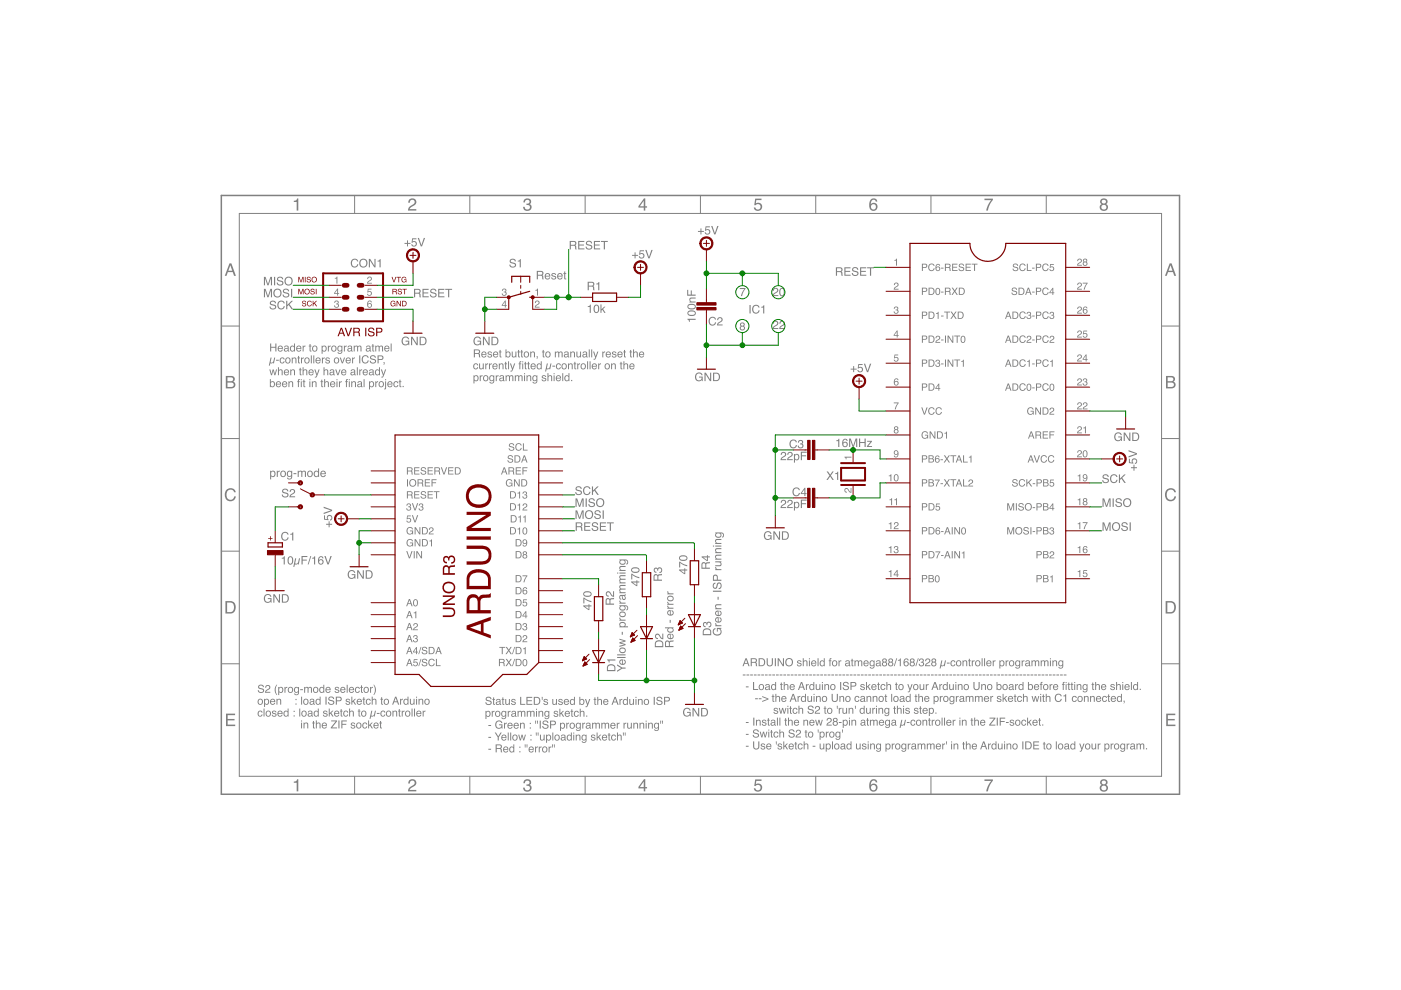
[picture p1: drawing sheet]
<svg xmlns="http://www.w3.org/2000/svg" width="297mm" height="210mm" viewBox="0 0 297 210" stroke-linecap="round" stroke-linejoin="round" font-family="sans-serif">
<path d="M46.9 41.4v127" fill="none" stroke="#808080" stroke-width=".32"/>
<path d="M50.7 45.3v119.3M46.9 69.1h3.8" fill="none" stroke="#808080" stroke-width=".21"/>
<path d="M48.8 56.2l-.4 1.2h.8zM48.7 55.8h.4l.9 2.7h-.4l-.2-.8h-1.1l-.3 .8h-.3z" fill="#808080"/>
<path d="M46.9 93h3.8" fill="none" stroke="#808080" stroke-width=".21"/>
<path d="M48.2 80v.8h.7a.43 .43 0 0 0 .5-.4 .43 .43 0 0 0-.5-.4zM48.2 81.1v.9h.8a.48 .48 0 0 0 .6-.5 .48 .48 0 0 0-.7-.4zM47.9 79.7h1.1a.65 .65 0 0 1 .7 .4 .65 .65 0 0 1-.3 .8 .75 .75 0 0 1 .5 .9 .75 .75 0 0 1-.9 .6h-1.1z" fill="#808080"/>
<path d="M46.9 116.9h3.8" fill="none" stroke="#808080" stroke-width=".21"/>
<path d="M48 103.9a1.15 1.15 0 0 1 1.1-.4 1.15 1.15 0 0 1 .9 .9h-.4a.85 .85 0 0 0-1-.5 .85 .85 0 0 0-.6 1 .83 .83 0 0 0 .7 1.1 .83 .83 0 0 0 1-.8h.3a1.22 1.22 0 0 1-1.5 1 1.22 1.22 0 0 1-.8-1.6z" fill="#808080"/>
<path d="M46.9 140.7h3.8" fill="none" stroke="#808080" stroke-width=".21"/>
<g fill="#808080">
<path d="M47.9 151.3h1.9v.3h-1.5v.8h1.4v.3h-1.4v.9h1.6v.4h-2z"/>
<path d="M48.2 127.8v2h.6a1.03 1.03 0 0 0 .8-1 1.03 1.03 0 0 0-.8-1zM47.8 127.4h1.1a1.34 1.34 0 0 1 1.1 1.4 1.34 1.34 0 0 1-1.1 1.3h-1.1z"/>
</g>
<path d="M46.9 168.4h203.2" fill="none" stroke="#808080" stroke-width=".32"/>
<path d="M50.7 164.6h195.6M75.2 164.6v3.8" fill="none" stroke="#808080" stroke-width=".21"/>
<path d="M62.3 165.7l.5-.1 .2-.4h.2v2.6h-.3v-1.8h-.6z" fill="#808080"/>
<path d="M99.6 164.6v3.8" fill="none" stroke="#808080" stroke-width=".21"/>
<path d="M86.9 165.4a.84 .84 0 0 1 1.3 .2 .84 .84 0 0 1-.6 1.2l-.5 .3-.2 .4h1.4v.3h-1.8a1.45 1.45 0 0 1 1.1-1.4 .52 .52 0 0 0 .3-.6 .52 .52 0 0 0-.7-.3 .52 .52 0 0 0-.3 .6h-.3z" fill="#808080"/>
<path d="M124.1 164.6v3.8" fill="none" stroke="#808080" stroke-width=".21"/>
<path d="M111.3 165.4a.75 .75 0 0 1 1-.1 .75 .75 0 0 1 .1 1.1h-.1a.83 .83 0 0 1 .2 1.2 .83 .83 0 0 1-1.2 .1l-.3-.3-.1-.4h.3a.52 .52 0 0 0 .4 .6 .52 .52 0 0 0 .7-.4 .52 .52 0 0 0-.4-.6h-.3v-.3a.47 .47 0 0 0 .6-.2 .47 .47 0 0 0-.2-.6 .47 .47 0 0 0-.6 .2l-.1 .4h-.3z" fill="#808080"/>
<path d="M148.5 164.6v3.8" fill="none" stroke="#808080" stroke-width=".21"/>
<path d="M136.5 165.7l-.8 1.2h.8zM136.5 165.2h.3v1.7h.4v.3h-.4v.6h-.3v-.6h-1.1v-.4z" fill="#808080"/>
<path d="M173 164.6v3.8" fill="none" stroke="#808080" stroke-width=".21"/>
<path d="M160.1 165.3h1.4v.3h-1.1l-.2 .7a.88 .88 0 0 1 1.3 .4 .88 .88 0 0 1-.6 1.2 .88 .88 0 0 1-1.1-.8h.4a.57 .57 0 0 0 .8 .3 .57 .57 0 0 0 .1-.9 .57 .57 0 0 0-.9 .2l-.3-.1z" fill="#808080"/>
<path d="M197.4 164.6v3.8" fill="none" stroke="#808080" stroke-width=".21"/>
<path d="M184.7 165.4a.76 .76 0 0 1 .8-.2 .76 .76 0 0 1 .5 .7h-.3a.53 .53 0 0 0-.7-.4 .53 .53 0 0 0-.4 .7v.3a.86 .86 0 0 1 1.3 .1 .86 .86 0 0 1-.4 1.3 .86 .86 0 0 1-1.1-.7l-.1-1.1zM184.6 167a.6 .6 0 0 0 1.2 0 .6 .6 0 0 0-1.2 0z" fill="#808080"/>
<path d="M221.8 164.6v3.8" fill="none" stroke="#808080" stroke-width=".21"/>
<g fill="#808080">
<path d="M208.7 165.3h1.8v.2l-.8 1.3-.3 1h-.3l.2-.7 .8-1.5h-1.4z"/>
<path d="M233.6 165.9a.45 .45 0 0 0 .9 0 .45 .45 0 0 0-.9 0zM233.5 167.1a.55 .55 0 0 0 1.1 0 .55 .55 0 0 0-1.1 0zM233.4 165.4a.73 .73 0 0 1 1.1-.1 .73 .73 0 0 1 0 1.1 .8 .8 0 0 1 .1 1.2 .8 .8 0 0 1-1.2 0 .8 .8 0 0 1 .2-1.2l-.4-.5z"/>
</g>
<path d="M250.1 41.4v127" fill="none" stroke="#808080" stroke-width=".32"/>
<path d="M246.3 45.3v119.3M246.3 69.1h3.8" fill="none" stroke="#808080" stroke-width=".21"/>
<path d="M248.2 56.2l-.4 1.2h.8zM248 55.8h.4l1 2.7h-.4l-.3-.8h-1l-.3 .8h-.4z" fill="#808080"/>
<path d="M246.3 93h3.8" fill="none" stroke="#808080" stroke-width=".21"/>
<path d="M247.6 80v.8h.6a.43 .43 0 0 0 .6-.4 .43 .43 0 0 0-.6-.4zM247.6 81.1v.9h.7a.48 .48 0 0 0 .6-.5 .48 .48 0 0 0-.6-.4zM247.2 79.7h1.2a.65 .65 0 0 1 .7 .4 .65 .65 0 0 1-.3 .8 .75 .75 0 0 1 .4 .9 .75 .75 0 0 1-.9 .6h-1.1z" fill="#808080"/>
<path d="M246.3 116.9h3.8" fill="none" stroke="#808080" stroke-width=".21"/>
<path d="M247.3 103.9a1.15 1.15 0 0 1 1.2-.4 1.15 1.15 0 0 1 .8 .9h-.3a.85 .85 0 0 0-1.1-.5 .85 .85 0 0 0-.5 1 .83 .83 0 0 0 .6 1.1 .83 .83 0 0 0 1-.8h.3a1.22 1.22 0 0 1-1.5 1 1.22 1.22 0 0 1-.8-1.6z" fill="#808080"/>
<path d="M246.3 140.7h3.8" fill="none" stroke="#808080" stroke-width=".21"/>
<g fill="#808080">
<path d="M247.3 151.3h1.9v.3h-1.6v.8h1.5v.3h-1.5v.9h1.6v.4h-1.9z"/>
<path d="M247.5 127.8v2h.6a1.03 1.03 0 0 0 .9-1 1.03 1.03 0 0 0-.9-1zM247.1 127.4h1.1a1.34 1.34 0 0 1 1.1 1.4 1.34 1.34 0 0 1-1.1 1.3h-1.1z"/>
</g>
<path d="M46.9 41.4h203.2" fill="none" stroke="#808080" stroke-width=".32"/>
<path d="M50.7 45.3h195.6M75.2 41.4v3.9" fill="none" stroke="#808080" stroke-width=".21"/>
<path d="M62.3 42.6l.5-.1 .2-.4h.2v2.5h-.3v-1.8h-.6z" fill="#808080"/>
<path d="M99.6 41.4v3.9" fill="none" stroke="#808080" stroke-width=".21"/>
<path d="M86.9 42.2a.84 .84 0 0 1 1.3 .3 .84 .84 0 0 1-.6 1.2l-.5 .3-.2 .3h1.4v.3h-1.8a1.45 1.45 0 0 1 1.1-1.3 .52 .52 0 0 0 .3-.7 .52 .52 0 0 0-.7-.2 .52 .52 0 0 0-.3 .6h-.3z" fill="#808080"/>
<path d="M124.1 41.4v3.9" fill="none" stroke="#808080" stroke-width=".21"/>
<path d="M111.3 42.2a.75 .75 0 0 1 1 0 .75 .75 0 0 1 .1 1l-.1 .1a.83 .83 0 0 1 .2 1.2 .83 .83 0 0 1-1.2 .1l-.3-.3-.1-.4h.3a.52 .52 0 0 0 .4 .6 .52 .52 0 0 0 .7-.4 .52 .52 0 0 0-.4-.6h-.3v-.3a.47 .47 0 0 0 .6-.3 .47 .47 0 0 0-.2-.6 .47 .47 0 0 0-.6 .3l-.1 .3h-.3z" fill="#808080"/>
<path d="M148.5 41.4v3.9" fill="none" stroke="#808080" stroke-width=".21"/>
<path d="M136.5 42.6l-.8 1.1h.8zM136.5 42.1h.3v1.6h.4v.3h-.4v.6h-.3v-.6h-1.1v-.3z" fill="#808080"/>
<path d="M173 41.4v3.9" fill="none" stroke="#808080" stroke-width=".21"/>
<path d="M160.1 42.1h1.4v.3h-1.1l-.2 .7a.88 .88 0 0 1 1.3 .5 .88 .88 0 0 1-.6 1.2 .88 .88 0 0 1-1.1-.8h.4a.57 .57 0 0 0 .8 .3 .57 .57 0 0 0 .1-.9 .57 .57 0 0 0-.9 .1h-.3z" fill="#808080"/>
<path d="M197.4 41.4v3.9" fill="none" stroke="#808080" stroke-width=".21"/>
<path d="M184.7 42.2a.76 .76 0 0 1 .8-.1 .76 .76 0 0 1 .5 .6h-.3a.53 .53 0 0 0-.7-.3 .53 .53 0 0 0-.4 .6v.3a.86 .86 0 0 1 1.3 .2 .86 .86 0 0 1-.4 1.3 .86 .86 0 0 1-1.1-.7l-.1-1.2zM184.6 43.8a.6 .6 0 0 0 1.2 0 .6 .6 0 0 0-1.2 0z" fill="#808080"/>
<path d="M221.8 41.4v3.9" fill="none" stroke="#808080" stroke-width=".21"/>
<g fill="#808080">
<path d="M208.7 42.1h1.8v.3l-.8 1.3-.3 .9h-.3l.2-.7 .8-1.5h-1.4z"/>
<path d="M156.8 61.1h1.3l-.8 1.7h-.2l.1-.5 .6-1h-1z"/>
<path d="M106.6 61.3a.43 .43 0 0 1 .6-.1 .43 .43 0 0 1 0 .7 .5 .5 0 0 1-.1 .9 .5 .5 0 0 1-.7-.6h.2a.3 .3 0 0 0 .4 .3 .3 .3 0 0 0 0-.5h-.2v-.2a.25 .25 0 0 0 .4-.2 .25 .25 0 0 0-.3-.2l-.5 .3z"/>
<path d="M113.5 61.5l.6-.3v1.5h-.2v-1.1h-.4z"/>
<path d="M113.6 63.8a.52 .52 0 0 1 .8 .3 .52 .52 0 0 1-.5 .6l-.3 .3h.8v.2h-1l.2-.5a.59 .59 0 0 0 .5-.7l-.4-.1-.1 .4h-.2z"/>
<path d="M71 63.8a.43 .43 0 0 1 .7 0 .43 .43 0 0 1-.1 .6 .5 .5 0 0 1-.1 .9 .5 .5 0 0 1-.7-.5h.2a.3 .3 0 0 0 .5 .3 .3 .3 0 0 0 0-.6h-.3l.1-.1a.25 .25 0 0 0 .3-.2 .25 .25 0 0 0-.2-.3l-.5 .3z"/>
<path d="M78 58.7a.52 .52 0 0 1 .8 .3 .52 .52 0 0 1-.5 .7l-.3 .3h.8v.1h-1l.2-.4a.59 .59 0 0 0 .6-.8l-.4-.1-.2 .4h-.1z"/>
<path d="M78 61.2h.8v.2h-.7v.4a.52 .52 0 0 1 .7 .2 .52 .52 0 0 1-.3 .7 .52 .52 0 0 1-.7-.4h.2a.33 .33 0 0 0 .5 .2 .33 .33 0 0 0 0-.6 .33 .33 0 0 0-.5 .1h-.1z"/>
<path d="M71 58.9l.5-.2v1.4h-.2v-1h-.3z"/>
<path d="M189.6 55.1l.6-.3v1.5h-.2v-1h-.4z"/>
<path d="M189.7 60a.52 .52 0 0 1 .8 .3 .52 .52 0 0 1-.5 .6l-.3 .3h.8v.2h-1l.2-.5a.59 .59 0 0 0 .5-.7l-.3-.1-.2 .3h-.2z"/>
<path d="M189.7 65.1a.43 .43 0 0 1 .6-.1 .43 .43 0 0 1 0 .7 .5 .5 0 0 1-.1 .9 .5 .5 0 0 1-.7-.6h.2a.3 .3 0 0 0 .4 .3 .3 .3 0 0 0 0-.5h-.2v-.2a.25 .25 0 0 0 .4-.2 .25 .25 0 0 0-.3-.2l-.5 .3z"/>
<path d="M189.7 75.2h.7v.2h-.6l-.1 .4a.52 .52 0 0 1 .8 .2 .52 .52 0 0 1-.4 .7 .52 .52 0 0 1-.6-.4h.2a.33 .33 0 0 0 .5 .1 .33 .33 0 0 0 0-.5 .33 .33 0 0 0-.5 .1h-.2z"/>
<path d="M189.5 85.3h1l-.6 1.5h-.2l.1-.3 .5-1h-.8z"/>
<path d="M179.2 103.6a.87 .87 0 0 1 1 .6l.1 .1v-.8h.2v1l-.4-.2a.59 .59 0 0 0-.8-.6l-.1 .4 .4 .2v.2l-.4-.1-.2-.3z"/>
<path d="M179 96.8h1.5v.2h-1v.4h-.2z"/>
<path d="M233.6 42.8a.45 .45 0 0 0 .9 0 .45 .45 0 0 0-.9 0zM233.5 43.9a.55 .55 0 0 0 1.1 0 .55 .55 0 0 0-1.1 0zM233.4 42.3a.73 .73 0 0 1 1.1-.1 .73 .73 0 0 1 0 1.1 .8 .8 0 0 1 .1 1.2 .8 .8 0 0 1-1.2 0 .8 .8 0 0 1 .2-1.2l-.4-.5z"/>
<path d="M57.3 72.8h.2v.7h.9v-.7h.2v1.7h-.2v-.8h-.9v.8h-.2zM59 73.4a.56 .56 0 0 1 .7-.1 .56 .56 0 0 1 .3 .7h-.9a.35 .35 0 0 0 .2 .4 .35 .35 0 0 0 .5-.3h.2a.62 .62 0 0 1-1 .3 .62 .62 0 0 1 0-1zM59.2 73.5l-.1 .3h.7l-.2-.3zM60.4 74.1v.1a.29 .29 0 0 0 .4 .1 .29 .29 0 0 0 .1-.4zM60.4 73.3h.5l.3 .1 .1 1.1h-.2l-.1-.1a.41 .41 0 0 1-.7 .1 .41 .41 0 0 1 .3-.7l.4-.1a.28 .28 0 0 0-.3-.3 .28 .28 0 0 0-.3 .3h-.2zM61.8 73.6a.42 .42 0 0 0-.1 .6 .42 .42 0 0 0 .6 .1 .42 .42 0 0 0 .1-.6 .42 .42 0 0 0-.6-.1zM61.7 73.4l.4-.1 .2 .1v-.6h.2v1.7h-.1v-.2a.6 .6 0 0 1-.9-.1 .6 .6 0 0 1 .2-.8zM62.9 73.4a.56 .56 0 0 1 .7-.1 .56 .56 0 0 1 .3 .7h-.9a.35 .35 0 0 0 .3 .4 .35 .35 0 0 0 .4-.3h.2a.62 .62 0 0 1-1 .3 .62 .62 0 0 1 0-1zM63.1 73.5l-.1 .3h.7l-.2-.3zM64.2 73.3h.2v.2l.4-.2v.2l-.4 .2v.8h-.2zM65.6 72.9h.2v.4h.2v.2h-.2v.8l.2 .2-.4-.1v-.9h-.1v-.2h.1zM66.5 73.6a.41 .41 0 0 0-.1 .6 .41 .41 0 0 0 .7-.1l-.2-.6zM66.2 73.9a.63 .63 0 0 1 1.2 0 .63 .63 0 0 1-1.2 0zM68.5 73.5a.41 .41 0 0 0-.1 .6 .41 .41 0 0 0 .6 0l-.1-.6zM68.2 73.3h.2v.2a.58 .58 0 0 1 .9 .4 .58 .58 0 0 1-.8 .6l-.1 .5h-.2zM69.5 73.3h.2v.2l.4-.2v.2l-.4 .2v.8h-.2zM70.5 73.6a.41 .41 0 0 0 0 .6 .41 .41 0 0 0 .6-.1l-.1-.6zM70.2 73.9a.65 .65 0 0 1 1.3 0 .65 .65 0 0 1-1.3 0zM71.7 73.4l.3-.1 .4 .2v-.2h.2v1.1a.54 .54 0 0 1-.4 .6 .54 .54 0 0 1-.6-.3l.4 .2a.38 .38 0 0 0 .4-.6 .58 .58 0 0 1-.8 0 .58 .58 0 0 1 .1-.9zM71.9 73.5a.41 .41 0 0 0-.2 .6 .41 .41 0 0 0 .7 .1l-.1-.6zM72.9 73.3h.2v.2l.4-.2v.2l-.4 .2v.8h-.2zM73.9 74.1l-.1 .1a.29 .29 0 0 0 .4 .1 .29 .29 0 0 0 .2-.4zM73.8 73.3h.6l.2 .1 .2 1.1h-.2l-.1-.1a.41 .41 0 0 1-.7 .1 .41 .41 0 0 1 .2-.7l.4-.1a.28 .28 0 0 0-.2-.3 .28 .28 0 0 0-.3 .3h-.2zM75 73.3h.2v.2a.4 .4 0 0 1 .7 0 .41 .41 0 0 1 .5-.2 .41 .41 0 0 1 .2 .4v.8h-.2v-.9l-.2-.1-.3 .1v.9h-.2v-1h-.3l-.2 .2v.8h-.2zM77.8 74.1v.1a.29 .29 0 0 0 .4 .1 .29 .29 0 0 0 .1-.4zM77.8 73.3h.5l.2 .1 .2 1.1h-.2l-.1-.1a.41 .41 0 0 1-.7 .1 .41 .41 0 0 1 .2-.7l.5-.1a.28 .28 0 0 0-.3-.3 .28 .28 0 0 0-.3 .3h-.2zM79 72.9h.2v.4h.2v.2h-.2v.8l.2 .2-.4-.1v-.9h-.2v-.2h.2zM79.6 73.3h.2v.2a.4 .4 0 0 1 .7 0 .41 .41 0 0 1 .4-.2 .41 .41 0 0 1 .3 .4v.8h-.2v-.9l-.2-.1-.3 .1v.9h-.2v-1h-.3l-.2 .2v.8h-.2zM81.6 73.4a.56 .56 0 0 1 .7-.1 .56 .56 0 0 1 .3 .7h-.9a.35 .35 0 0 0 .2 .4 .35 .35 0 0 0 .5-.3h.2a.62 .62 0 0 1-1 .3 .62 .62 0 0 1 0-1zM81.8 73.5l-.1 .3h.7l-.2-.3zM82.8 72.8h.2v1.7h-.2z"/>
<path d="M57.4 75.8h.2l-.2 .9 .2 .2 .3-.3 .2-.8h.2l-.2 1.2h-.2v-.2l-.2 .2h-.4l-.1 .5h-.2zM58.5 76.3h.6v.2h-.6zM59.4 76l.6-.2 .3 .4-.2-.1a.4 .4 0 0 0-.6 .3 .4 .4 0 0 0 .5 .4l.1-.2h.2a.57 .57 0 0 1-.8 .4 .57 .57 0 0 1-.1-.9zM60.8 76.1a.41 .41 0 0 0-.1 .7 .41 .41 0 0 0 .7-.2l-.2-.6zM60.5 76.4a.63 .63 0 0 1 1.2 0 .63 .63 0 0 1-1.2 0zM61.9 75.8h.1v.2a.44 .44 0 0 1 .6-.2 .44 .44 0 0 1 .3 .4v.8h-.3v-.7a.3 .3 0 0 0-.3-.3 .3 .3 0 0 0-.2 .4v.6h-.2zM63.2 75.5h.2v.3h.2v.2h-.2v.8l.2 .2-.4-.1v-.9h-.2v-.2h.2zM63.8 75.8h.2v.2l.4-.2v.2l-.4 .2v.8h-.2zM64.8 76.1a.41 .41 0 0 0 0 .7 .41 .41 0 0 0 .6-.2l-.1-.6zM64.5 76.4a.65 .65 0 0 1 1.3 0 .65 .65 0 0 1-1.3 0zM65.9 75.4h.2v1.6h-.2zM66.4 75.4h.2v1.6h-.2zM67 76a.56 .56 0 0 1 .7-.2 .56 .56 0 0 1 .3 .7h-.9a.35 .35 0 0 0 .3 .4 .35 .35 0 0 0 .4-.2h.2a.62 .62 0 0 1-1 .3 .62 .62 0 0 1 0-1zM67.2 76.1l-.1 .2h.7l-.2-.3zM68.3 75.8h.2v.2l.4-.2v.2l-.4 .2v.8h-.2zM69.1 75.9l.7-.1 .1 .4h-.2a.26 .26 0 0 0-.2-.2 .26 .26 0 0 0-.3 .2h.1a.51 .51 0 0 1 .5 .8l-.6 .1-.2-.4h.2a.3 .3 0 0 0 .3 .2 .3 .3 0 0 0 .2-.3 .51 .51 0 0 1-.5-.2 .51 .51 0 0 1-.1-.5zM71.1 76.1a.41 .41 0 0 0 0 .7 .41 .41 0 0 0 .6-.2l-.2-.6zM70.8 76.4a.63 .63 0 0 1 1.2 0 .63 .63 0 0 1-1.2 0zM72 75.8h.3l.3 1 .3-1h.3l-.5 1.2h-.2zM73.4 76a.56 .56 0 0 1 .7-.2 .56 .56 0 0 1 .3 .7h-.9a.35 .35 0 0 0 .3 .4 .35 .35 0 0 0 .4-.2h.2a.62 .62 0 0 1-1 .3 .62 .62 0 0 1 0-1zM73.6 76.1l-.1 .2h.7l-.2-.3zM74.7 75.8h.1v.2l.5-.2v.2l-.4 .2v.8h-.2zM76.2 75.4h.2v1.6h-.2zM76.9 75.6a.73 .73 0 0 1 .7-.3 .73 .73 0 0 1 .6 .6h-.3a.6 .6 0 0 0-.8-.2 .6 .6 0 0 0-.1 .9 .51 .51 0 0 0 .5 .3 .51 .51 0 0 0 .5-.5h.2a.81 .81 0 0 1-1.2 .6 .81 .81 0 0 1-.2-1.3zM78.6 75.5a.66 .66 0 0 1 1.1 .3h-.2a.39 .39 0 0 0-.4-.3 .39 .39 0 0 0-.4 .4l.1 .1a.72 .72 0 0 1 .8 .9 .72 .72 0 0 1-.7 .2 .72 .72 0 0 1-.5-.6h.2a.41 .41 0 0 0 .5 .4 .41 .41 0 0 0 .3-.5 .79 .79 0 0 1-.9-.8zM80 75.4h.8a.49 .49 0 0 1 .5 .4 .49 .49 0 0 1-.5 .5h-.5v.7h-.3zM80.3 75.5v.6h.4a.3 .3 0 0 0 .4-.3 .3 .3 0 0 0-.4-.3zM81.3 76.8h.3l-.1 .5-.2 .1 .1-.3z"/>
<path d="M57.1 78.3h.2l.3 1 .2-1h.2l.3 1 .2-1h.2l-.3 1.3h-.2l-.3-1-.2 1h-.2zM58.9 77.9h.2v.6a.43 .43 0 0 1 .5-.2 .43 .43 0 0 1 .3 .5v.8h-.2v-.9l-.2-.2-.3 .2-.1 .9h-.2zM60.3 78.5a.56 .56 0 0 1 .7-.1 .56 .56 0 0 1 .3 .6h-.9a.35 .35 0 0 0 .3 .4 .35 .35 0 0 0 .4-.2h.2a.62 .62 0 0 1-1 .3 .62 .62 0 0 1 0-1zM60.5 78.6l-.1 .2h.7l-.2-.3zM61.5 78.3h.2v.2a.44 .44 0 0 1 .5-.2 .44 .44 0 0 1 .3 .5v.8h-.2v-.8a.3 .3 0 0 0-.3-.3 .3 .3 0 0 0-.2 .4v.7h-.3zM63.5 78h.3v.3h.2v.2h-.2v.8l.2 .3-.4-.2-.1-.9h-.1v-.2h.1zM64.2 77.9h.2v.6a.43 .43 0 0 1 .5-.2 .43 .43 0 0 1 .3 .5v.8h-.3v-.9l-.2-.2-.3 .2v.9h-.2zM65.6 78.5a.56 .56 0 0 1 .6-.1 .56 .56 0 0 1 .3 .6h-.9a.35 .35 0 0 0 .3 .4 .35 .35 0 0 0 .4-.2h.2a.62 .62 0 0 1-.9 .3 .62 .62 0 0 1 0-1zM65.7 78.6l-.1 .2h.7l-.2-.3zM66.6 78.3h.3l.3 1 .3-1h.3l-.3 .8a.95 .95 0 0 1-.7 1v-.2h.2l.1-.3zM68.6 77.9h.2v.6a.43 .43 0 0 1 .5-.2 .43 .43 0 0 1 .3 .5v.8h-.2v-.9l-.3-.2-.3 .2v.9h-.2zM70.1 79.1v.1a.29 .29 0 0 0 .4 .2 .29 .29 0 0 0 .1-.4zM70.1 78.4l.5-.1 .2 .2 .2 1.1h-.2l-.1-.2a.41 .41 0 0 1-.7 .1 .41 .41 0 0 1 .2-.6l.5-.1a.28 .28 0 0 0-.3-.3 .28 .28 0 0 0-.3 .2h-.2zM71.1 78.3h.2l.3 1 .4-1h.2l-.5 1.3h-.2zM72.5 78.5a.56 .56 0 0 1 .7-.1 .56 .56 0 0 1 .2 .6h-.9a.35 .35 0 0 0 .3 .4 .35 .35 0 0 0 .4-.2h.2a.62 .62 0 0 1-.9 .3 .62 .62 0 0 1 0-1zM72.6 78.6l-.1 .2h.7l-.1-.3zM74.5 79.1v.1a.29 .29 0 0 0 .4 .2 .29 .29 0 0 0 .1-.4zM74.5 78.4l.5-.1 .3 .2 .1 1.1h-.2l-.1-.2a.41 .41 0 0 1-.7 .1 .41 .41 0 0 1 .3-.6l.4-.1a.28 .28 0 0 0-.3-.3 .28 .28 0 0 0-.3 .2h-.2zM75.7 77.9h.2v1.7h-.2zM76.2 78.3h.2v.2l.4-.2v.2l-.4 .2v.9h-.2zM77 78.5a.56 .56 0 0 1 .7-.1 .56 .56 0 0 1 .3 .6h-.9a.35 .35 0 0 0 .3 .4 .35 .35 0 0 0 .4-.2h.2a.62 .62 0 0 1-1 .3 .62 .62 0 0 1 0-1zM77.2 78.6l-.1 .2h.7l-.2-.3zM78.4 79.1v.1a.29 .29 0 0 0 .4 .2 .29 .29 0 0 0 .1-.4zM78.4 78.4l.5-.1 .3 .2 .2 1.1h-.3l-.1-.2a.41 .41 0 0 1-.7 .1 .41 .41 0 0 1 .3-.6l.4-.1a.28 .28 0 0 0-.2-.3 .28 .28 0 0 0-.3 .2h-.2zM79.8 78.6a.42 .42 0 0 0-.1 .6 .42 .42 0 0 0 .6 .1 .42 .42 0 0 0 .1-.6 .42 .42 0 0 0-.6-.1zM79.7 78.4l.4-.1 .3 .2v-.6h.2v1.7h-.2v-.2a.6 .6 0 0 1-.9-.1 .6 .6 0 0 1 .2-.9zM80.7 78.3h.3l.3 1 .3-1h.3l-.3 .8a.95 .95 0 0 1-.7 1v-.2h.2l.1-.3z"/>
<path d="M57.2 80.4h.2v.6a.56 .56 0 0 1 .9 .5 .56 .56 0 0 1-.9 .4v.2h-.2zM57.5 81.1a.43 .43 0 0 0-.1 .6 .43 .43 0 0 0 .6 .1 .43 .43 0 0 0 .1-.6 .43 .43 0 0 0-.6-.1zM58.6 81a.56 .56 0 0 1 .7-.1 .56 .56 0 0 1 .3 .6h-.9a.35 .35 0 0 0 .3 .4 .35 .35 0 0 0 .4-.2h.2a.62 .62 0 0 1-1 .3 .62 .62 0 0 1 0-1zM58.8 81.1l-.1 .3h.7l-.2-.4zM59.9 81a.56 .56 0 0 1 .7-.1 .56 .56 0 0 1 .3 .6h-.9a.35 .35 0 0 0 .3 .4 .35 .35 0 0 0 .4-.2h.2a.62 .62 0 0 1-1 .3 .62 .62 0 0 1 0-1zM60.1 81.1l-.1 .3h.7l-.2-.4zM61.2 80.8h.2v.2a.44 .44 0 0 1 .5-.2 .44 .44 0 0 1 .3 .5v.8h-.3v-.8a.3 .3 0 0 0-.3-.3 .3 .3 0 0 0-.2 .4v.7h-.2zM63.2 80.5l.4-.1-.2 .3 .2 .3h-.2v1.1h-.2v-1.1h-.2zM63.8 80.4h.2v.2h-.2zM63.8 80.9h.2v1.2h-.2zM64.3 80.5h.2v.3h.2v.2h-.2v.8l.2 .3-.4-.2v-.9h-.1v-.2h.1zM65.6 80.9h.2v1.2h-.2zM65.6 80.4h.2v.2h-.2zM66.1 80.8h.2v.2a.44 .44 0 0 1 .5-.2 .44 .44 0 0 1 .3 .5v.8h-.2v-.8a.3 .3 0 0 0-.4-.3 .3 .3 0 0 0-.2 .4v.7h-.2zM68.1 80.5h.2v.3h.2v.2h-.2v.8l.2 .3-.4-.2v-.9h-.2v-.2h.2zM68.7 80.4h.2v.6a.43 .43 0 0 1 .5-.2 .43 .43 0 0 1 .3 .5v.8h-.2v-.9l-.2-.2-.3 .2-.1 .9h-.2zM70.1 81a.56 .56 0 0 1 .7-.1 .56 .56 0 0 1 .3 .6h-.9a.35 .35 0 0 0 .2 .4 .35 .35 0 0 0 .5-.2h.2a.62 .62 0 0 1-1 .3 .62 .62 0 0 1 0-1zM70.3 81.1l-.1 .3h.7l-.2-.4zM71.3 80.9h.2v1.2h-.2zM71.3 80.4h.2v.2h-.2zM71.9 80.8h.2v.3l.4-.3v.2l-.4 .2v.9h-.2zM73.4 80.5l.4-.1-.2 .3 .2 .3h-.2v1.1h-.3v-1.1h-.1zM74 80.4h.2v.2h-.2zM74 80.9h.2v1.2h-.2zM74.5 80.8h.2v.2a.44 .44 0 0 1 .5-.2 .44 .44 0 0 1 .3 .5v.8h-.2v-.8a.3 .3 0 0 0-.4-.3 .3 .3 0 0 0-.2 .4v.7h-.2zM76 81.6l-.1 .1a.29 .29 0 0 0 .4 .2 .29 .29 0 0 0 .1-.4zM75.9 80.9l.6-.1 .2 .2 .2 1.1h-.3l-.1-.2a.41 .41 0 0 1-.7 .1 .41 .41 0 0 1 .3-.6l.4-.1a.28 .28 0 0 0-.2-.3 .28 .28 0 0 0-.3 .2h-.2zM77.1 80.4h.2v1.7h-.2zM78.6 81.1a.41 .41 0 0 0-.2 .6 .41 .41 0 0 0 .7 0l-.1-.7zM78.2 80.9h.2v.1a.58 .58 0 0 1 1 .5 .58 .58 0 0 1-.9 .5l-.1 .6h-.2zM79.6 80.8h.2v.3l.4-.3v.2l-.4 .2v.9h-.2zM80.6 81.1a.41 .41 0 0 0-.1 .7 .41 .41 0 0 0 .7-.2l-.2-.6zM80.3 81.5a.63 .63 0 0 1 1.2 0 .63 .63 0 0 1-1.2 0zM81.7 80.4h.2v.2h-.2zM81.7 80.9h.2l-.1 1.5-.3 .2v-.2l.1-.1zM82.3 81a.56 .56 0 0 1 .7-.1 .56 .56 0 0 1 .2 .6h-.9a.35 .35 0 0 0 .3 .4 .35 .35 0 0 0 .4-.2h.2a.62 .62 0 0 1-.9 .3 .62 .62 0 0 1 0-1zM82.4 81.1l-.1 .3h.7l-.2-.4zM83.6 81l.5-.2 .3 .5-.2-.1a.4 .4 0 0 0-.6 .2 .4 .4 0 0 0 .5 .5l.1-.3h.2a.57 .57 0 0 1-.8 .4 .57 .57 0 0 1-.1-.9zM84.7 80.5h.2v.3h.2v.2h-.2v.8l.2 .3-.4-.2v-.9h-.2v-.2h.2zM85.4 81.8h.2v.3h-.2z"/>
<path d="M100.7 74.3v.6h.5a.29 .29 0 0 0 .4-.3 .29 .29 0 0 0-.4-.3zM100.5 74.1h.7a.46 .46 0 0 1 .6 .3 .46 .46 0 0 1-.2 .5l.1 .2 .2 .7h-.3l-.1-.6-.3-.2h-.5v.8h-.2zM102.2 74.7a.56 .56 0 0 1 .7-.1 .56 .56 0 0 1 .3 .6h-.9a.35 .35 0 0 0 .2 .4 .35 .35 0 0 0 .4-.2h.2a.62 .62 0 0 1-.9 .3 .62 .62 0 0 1 0-1zM102.4 74.8l-.1 .3h.6l-.1-.4zM103.5 74.6h.6l.2 .3h-.2a.26 .26 0 0 0-.3-.2 .26 .26 0 0 0-.2 .2l.1 .1a.51 .51 0 0 1 .5 .7l-.6 .1-.3-.4h.2a.3 .3 0 0 0 .3 .2 .3 .3 0 0 0 .3-.2v-.1a.51 .51 0 0 1-.5-.2 .51 .51 0 0 1-.1-.5zM104.7 74.7a.56 .56 0 0 1 .7-.1 .56 .56 0 0 1 .2 .6h-.9a.35 .35 0 0 0 .3 .4 .35 .35 0 0 0 .4-.2h.2a.62 .62 0 0 1-.9 .3 .62 .62 0 0 1 0-1zM104.8 74.8l-.1 .3h.7l-.1-.4zM105.9 74.2h.2v.3h.2v.2h-.2v.8l.2 .3-.4-.2v-.9h-.1v-.2h.1zM107.2 74.1h.2v.6a.56 .56 0 0 1 .9 .5 .56 .56 0 0 1-.9 .4v.2h-.2zM107.5 74.8a.43 .43 0 0 0-.1 .6 .43 .43 0 0 0 .6 .1 .43 .43 0 0 0 .1-.6 .43 .43 0 0 0-.6-.1zM108.5 74.5h.2v.9l.2 .2 .3-.2 .1-.9h.2v1.3h-.2v-.2a.43 .43 0 0 1-.5 .2 .43 .43 0 0 1-.3-.4zM109.8 74.2h.3v.3h.2v.2h-.2v.8l.2 .3-.4-.2-.1-.9h-.1v-.2h.1zM110.5 74.2h.2v.3h.2v.2h-.2v.8l.2 .3-.4-.2v-.9h-.2v-.2h.2zM111.3 74.8a.41 .41 0 0 0 0 .7 .41 .41 0 0 0 .6-.2l-.1-.6zM111 75.2a.65 .65 0 0 1 1.3 0 .65 .65 0 0 1-1.3 0zM112.4 74.5h.2v.2a.44 .44 0 0 1 .5-.2 .44 .44 0 0 1 .3 .5v.8h-.2v-.8a.3 .3 0 0 0-.4-.3 .3 .3 0 0 0-.2 .4v.7h-.2zM113.8 75.5h.2v.5l-.2 .1 .1-.3zM115.1 74.2h.2v.3h.2v.2h-.2v.8l.2 .3-.4-.2v-.9h-.2v-.2h.2zM115.9 74.8a.41 .41 0 0 0 0 .7 .41 .41 0 0 0 .6-.2l-.1-.6zM115.6 75.2a.63 .63 0 0 1 1.2 0 .63 .63 0 0 1-1.2 0zM117.6 74.5h.2v.2a.4 .4 0 0 1 .7 0 .41 .41 0 0 1 .5-.2 .41 .41 0 0 1 .3 .5v.8h-.2v-1l-.2-.1-.3 .2v.9h-.2l-.1-1-.3-.1-.1 .2-.1 .9h-.2zM119.8 75.3v.1a.29 .29 0 0 0 .4 .2 .29 .29 0 0 0 .1-.4zM119.8 74.6l.5-.1 .2 .2 .2 1.1h-.2l-.1-.2a.41 .41 0 0 1-.7 .1 .41 .41 0 0 1 .2-.6l.5-.1a.28 .28 0 0 0-.3-.3 .28 .28 0 0 0-.3 .2h-.2zM120.9 74.5h.2v.2a.44 .44 0 0 1 .5-.2 .44 .44 0 0 1 .3 .5v.8h-.2v-.8a.3 .3 0 0 0-.4-.3 .3 .3 0 0 0-.2 .4v.7h-.2zM122.2 74.5h.2v.9l.3 .2 .2-.2 .1-.9h.2v1.3h-.2v-.2a.43 .43 0 0 1-.5 .2 .43 .43 0 0 1-.3-.4zM123.7 75.3v.1a.29 .29 0 0 0 .4 .2 .29 .29 0 0 0 .1-.4zM123.7 74.6l.5-.1 .3 .2 .1 1.1h-.2l-.1-.2a.41 .41 0 0 1-.7 .1 .41 .41 0 0 1 .2-.6l.5-.1a.28 .28 0 0 0-.3-.3 .28 .28 0 0 0-.3 .2h-.2zM124.8 74.1h.2v1.7h-.2zM125.4 74.1h.2v1.7h-.2zM125.7 74.5h.3l.3 1 .3-1h.3l-.3 .8a.95 .95 0 0 1-.7 1v-.2h.2l.1-.3zM127.7 74.5h.2v.3l.4-.3v.2l-.4 .2v.9h-.2zM128.6 74.7a.56 .56 0 0 1 .7-.1 .56 .56 0 0 1 .2 .6h-.9a.35 .35 0 0 0 .3 .4 .35 .35 0 0 0 .4-.2h.2a.62 .62 0 0 1-.9 .3 .62 .62 0 0 1 0-1zM128.7 74.8l-.1 .3h.7l-.2-.4zM129.9 74.6h.6l.2 .3h-.2a.26 .26 0 0 0-.3-.2 .26 .26 0 0 0-.2 .2v.1a.51 .51 0 0 1 .6 .7l-.6 .1-.3-.4h.2a.3 .3 0 0 0 .3 .2 .3 .3 0 0 0 .3-.2l-.1-.1a.51 .51 0 0 1-.5-.2 .51 .51 0 0 1 0-.5zM131 74.7a.56 .56 0 0 1 .7-.1 .56 .56 0 0 1 .3 .6h-.9a.35 .35 0 0 0 .3 .4 .35 .35 0 0 0 .4-.2h.2a.62 .62 0 0 1-1 .3 .62 .62 0 0 1 0-1zM131.2 74.8l-.1 .3h.7l-.2-.4zM132.3 74.2h.2v.3h.2v.2h-.2v.8l.2 .3-.4-.2v-.9h-.2v-.2h.2zM133.6 74.2h.2v.3h.2v.2h-.2v.8l.2 .3-.4-.2v-.9h-.2v-.2h.2zM134.2 74.1h.2v.6a.43 .43 0 0 1 .5-.2 .43 .43 0 0 1 .3 .5v.8h-.2v-.9l-.2-.2-.3 .2-.1 .9h-.2zM135.6 74.7a.56 .56 0 0 1 .7-.1 .56 .56 0 0 1 .3 .6h-.9a.35 .35 0 0 0 .2 .4 .35 .35 0 0 0 .5-.2h.2a.62 .62 0 0 1-1 .3 .62 .62 0 0 1 0-1zM135.8 74.8l-.1 .3h.7l-.2-.4z"/>
<path d="M100.5 77.2l.6-.2 .3 .5-.3-.1a.4 .4 0 0 0-.6 .3 .4 .4 0 0 0 .6 .4l.1-.2h.2a.57 .57 0 0 1-.9 .3 .57 .57 0 0 1-.1-.9zM101.6 77.1h.2v.9l.2 .1 .3-.2 .1-.8h.2v1.2h-.2v-.2a.43 .43 0 0 1-.5 .2 .43 .43 0 0 1-.3-.4zM102.9 77.1h.2v.2l.4-.3v.3l-.4 .2v.8h-.2zM103.7 77.1h.2v.2l.4-.3v.3l-.4 .2v.8h-.2zM104.5 77.2a.56 .56 0 0 1 .7-.1 .56 .56 0 0 1 .3 .6h-.9a.35 .35 0 0 0 .3 .4 .35 .35 0 0 0 .4-.2h.2a.62 .62 0 0 1-1 .3 .62 .62 0 0 1 0-1zM104.7 77.3l-.1 .3h.7l-.2-.4zM105.8 77.1h.2v.1a.44 .44 0 0 1 .5-.1 .44 .44 0 0 1 .3 .4v.8h-.3v-.8a.3 .3 0 0 0-.3-.3 .3 .3 0 0 0-.2 .4v.7h-.2zM107.1 76.7h.2v.4h.2v.1h-.2v.8l.2 .3-.4-.2v-.9h-.2v-.1h.2zM107.7 76.6h.2v1.7h-.2zM108.1 77.1h.2l.4 1 .3-1h.2l-.2 .7a.95 .95 0 0 1-.7 1l-.1-.2h.2l.2-.3zM110.2 76.7l.3-.1-.2 .3 .2 .3h-.2v1.1h-.2v-1.1h-.2zM110.7 76.6h.2v.2h-.2zM110.7 77.1h.2v1.2h-.2zM111.3 76.7h.2v.4h.2v.1h-.2v.8l.2 .3-.4-.2v-.9h-.2v-.1h.2zM111.9 76.7h.2v.4h.2v.1h-.2v.8l.2 .3-.4-.2v-.9h-.1v-.1h.1zM112.6 77.2a.56 .56 0 0 1 .7-.1 .56 .56 0 0 1 .3 .6h-.9a.35 .35 0 0 0 .3 .4 .35 .35 0 0 0 .4-.2h.2a.62 .62 0 0 1-1 .3 .62 .62 0 0 1 0-1zM112.8 77.3l-.1 .3h.7l-.2-.4zM114.1 77.3a.42 .42 0 0 0-.1 .6 .42 .42 0 0 0 .6 .1 .42 .42 0 0 0 .1-.6 .42 .42 0 0 0-.6-.1zM114 77.1h.4l.3 .1v-.6h.2v1.7h-.2v-.2a.6 .6 0 0 1-.9-.1 .6 .6 0 0 1 .2-.9zM115.9 77.1h.3l-.2 .9 .1 .1 .4-.2 .2-.8h.2l-.2 1.2h-.2v-.2l-.2 .2h-.4l-.1 .5h-.2zM117.1 77.5h.6v.2h-.6zM118 77.2l.6-.2 .3 .5-.2-.1a.4 .4 0 0 0-.6 .3 .4 .4 0 0 0 .5 .4l.1-.2h.2a.57 .57 0 0 1-.8 .3 .57 .57 0 0 1-.2-.9zM119.3 77.3a.41 .41 0 0 0 0 .7 .41 .41 0 0 0 .6-.2l-.1-.6zM119 77.7a.65 .65 0 0 1 1.3 0 .65 .65 0 0 1-1.3 0zM120.4 77.1h.2v.1a.44 .44 0 0 1 .5-.1 .44 .44 0 0 1 .3 .4v.8h-.2v-.8a.3 .3 0 0 0-.4-.3 .3 .3 0 0 0-.2 .4v.7h-.2zM121.8 76.7h.2v.4h.2v.1h-.2v.8l.2 .3-.4-.2v-.9h-.2v-.1h.2zM122.4 77.1h.2v.2l.4-.3v.3l-.4 .2v.8h-.2zM123.4 77.3a.41 .41 0 0 0 0 .7 .41 .41 0 0 0 .6-.2l-.2-.6zM123.1 77.7a.63 .63 0 0 1 1.2 0 .63 .63 0 0 1-1.2 0zM124.5 76.6h.2v1.7h-.2zM125 76.6h.2v1.7h-.2zM125.6 77.2a.56 .56 0 0 1 .7-.1 .56 .56 0 0 1 .3 .6h-.9a.35 .35 0 0 0 .2 .4 .35 .35 0 0 0 .5-.2h.2a.62 .62 0 0 1-1 .3 .62 .62 0 0 1 0-1zM125.8 77.3l-.1 .3h.7l-.2-.4zM126.8 77.1h.2v.2l.4-.3v.3l-.3 .2-.1 .8h-.2zM128.5 77.3a.41 .41 0 0 0-.1 .7 .41 .41 0 0 0 .7-.2l-.2-.6zM128.2 77.7a.63 .63 0 0 1 1.2 0 .63 .63 0 0 1-1.2 0zM129.6 77.1h.2v.1a.44 .44 0 0 1 .5-.1 .44 .44 0 0 1 .3 .4v.8h-.2v-.8a.3 .3 0 0 0-.4-.3 .3 .3 0 0 0-.2 .4v.7h-.2zM131.6 76.7h.2v.4h.2v.1h-.2v.8l.2 .3-.4-.2v-.9h-.2v-.1h.2zM132.2 76.6h.2v.6a.43 .43 0 0 1 .5-.1 .43 .43 0 0 1 .3 .4v.8h-.2v-.9l-.3-.2-.3 .2v.9h-.2zM133.6 77.2a.56 .56 0 0 1 .7-.1 .56 .56 0 0 1 .2 .6h-.9a.35 .35 0 0 0 .3 .4 .35 .35 0 0 0 .4-.2h.2a.62 .62 0 0 1-.9 .3 .62 .62 0 0 1 0-1zM133.7 77.3l-.1 .3h.7l-.1-.4z"/>
<path d="M100.7 79.8a.41 .41 0 0 0-.1 .6 .41 .41 0 0 0 .6 0l-.1-.6zM100.4 79.6h.2v.1a.58 .58 0 0 1 .9 .5 .58 .58 0 0 1-.8 .5l-.1 .6h-.2zM101.7 79.6h.2v.2l.4-.2v.2l-.4 .2v.8h-.2zM102.7 79.9a.41 .41 0 0 0 0 .6 .41 .41 0 0 0 .6-.1l-.1-.6zM102.4 80.2a.65 .65 0 0 1 1.3 0 .65 .65 0 0 1-1.3 0zM103.9 79.7l.3-.1 .4 .1v-.1h.2v1.1a.54 .54 0 0 1-.4 .6 .54 .54 0 0 1-.6-.3l.4 .2a.38 .38 0 0 0 .4-.6 .58 .58 0 0 1-.8 0 .58 .58 0 0 1 .1-.9zM104.1 79.8a.41 .41 0 0 0-.2 .6 .41 .41 0 0 0 .7 .1l-.1-.7zM105.1 79.6h.2v.2l.4-.2v.2l-.4 .2v.8h-.2zM106.1 80.4l-.1 .1a.29 .29 0 0 0 .4 .1 .29 .29 0 0 0 .2-.4zM106 79.6h.6l.2 .1 .2 1.1h-.2l-.1-.2a.41 .41 0 0 1-.7 .2 .41 .41 0 0 1 .2-.7l.4-.1a.28 .28 0 0 0-.2-.3 .28 .28 0 0 0-.3 .3h-.2zM107.2 79.6h.2v.2a.4 .4 0 0 1 .7-.1 .41 .41 0 0 1 .5-.1 .41 .41 0 0 1 .2 .4v.8h-.2v-1l-.2-.1-.3 .2v.9h-.2v-1h-.3l-.2 .2v.8h-.2zM109.2 79.6h.2v.2a.4 .4 0 0 1 .6-.1 .41 .41 0 0 1 .5-.1 .41 .41 0 0 1 .3 .4v.8h-.2v-1l-.2-.1-.3 .2v.9h-.2l-.1-1h-.2l-.2 .2v.8h-.2zM111.1 79.6h.2v1.2h-.2zM111.1 79.1h.2v.3h-.2zM111.6 79.6h.2v.2a.44 .44 0 0 1 .5-.2 .44 .44 0 0 1 .3 .4v.8h-.2v-.8a.3 .3 0 0 0-.3-.2 .3 .3 0 0 0-.3 .4v.6h-.2zM113 79.7l.4-.1 .3 .1v-.1h.2v1.1a.54 .54 0 0 1-.4 .6 .54 .54 0 0 1-.6-.3l.5 .2a.38 .38 0 0 0 .3-.6 .58 .58 0 0 1-.8 0 .58 .58 0 0 1 .1-.9zM113.2 79.8a.41 .41 0 0 0-.1 .6 .41 .41 0 0 0 .6 .1l-.1-.7zM115 79.7l.6-.1 .2 .3h-.2a.26 .26 0 0 0-.3-.2 .26 .26 0 0 0-.2 .3 .51 .51 0 0 1 .6 .7l-.6 .1-.3-.4h.2a.3 .3 0 0 0 .3 .3 .3 .3 0 0 0 .3-.3 .51 .51 0 0 1-.5-.2 .51 .51 0 0 1-.1-.5zM116.1 79.1h.2v.6a.43 .43 0 0 1 .5-.1 .43 .43 0 0 1 .3 .4v.8h-.2v-.9l-.3-.2-.3 .2v.9h-.2zM117.4 79.6h.2v1.2h-.2zM117.4 79.1h.2v.3h-.2zM118 79.7a.56 .56 0 0 1 .7-.1 .56 .56 0 0 1 .3 .7h-.9a.35 .35 0 0 0 .2 .4 .35 .35 0 0 0 .4-.3h.2a.62 .62 0 0 1-.9 .3 .62 .62 0 0 1 0-1zM118.2 79.8l-.1 .3h.6l-.1-.3zM119.2 79.1h.2v1.7h-.2zM120 79.9a.42 .42 0 0 0-.1 .5 .42 .42 0 0 0 .5 .1 .42 .42 0 0 0 .1-.5 .42 .42 0 0 0-.5-.1zM119.9 79.6h.4l.2 .1v-.6h.2v1.7h-.2v-.2a.6 .6 0 0 1-.9-.1 .6 .6 0 0 1 .3-.9zM121.1 80.6h.2v.2h-.2z"/>
<path d="M103.1 147.9a.66 .66 0 0 1 1.1 .3h-.2a.39 .39 0 0 0-.4-.3 .39 .39 0 0 0-.4 .4l.1 .1a.72 .72 0 0 1 .9 .9 .72 .72 0 0 1-.8 .2 .72 .72 0 0 1-.5-.6h.2a.41 .41 0 0 0 .5 .4 .41 .41 0 0 0 .3-.5 .79 .79 0 0 1-.9-.8zM104.6 147.9h.2v.3h.2v.2h-.2v.8l.2 .2-.4-.1v-.9h-.2v-.2h.2zM105.3 149v.1a.29 .29 0 0 0 .4 .2 .29 .29 0 0 0 .1-.4zM105.3 148.3l.5-.1 .3 .2 .2 1h-.3l-.1-.1a.41 .41 0 0 1-.7 .1 .41 .41 0 0 1 .3-.7l.4-.1a.28 .28 0 0 0-.2-.3 .28 .28 0 0 0-.3 .3h-.2zM106.5 147.9h.2v.3h.2v.2h-.2v.8l.2 .2-.4-.1v-.9h-.2v-.2h.2zM107.1 148.2h.2v.9l.3 .2 .3-.2v-.9h.2v1.2h-.2v-.1a.43 .43 0 0 1-.5 .2 .43 .43 0 0 1-.3-.5zM108.5 148.3h.7l.1 .3h-.2a.26 .26 0 0 0-.2-.2 .26 .26 0 0 0-.3 .2h.1a.51 .51 0 0 1 .5 .8l-.6 .1-.2-.4h.2a.3 .3 0 0 0 .3 .2 .3 .3 0 0 0 .2-.3 .51 .51 0 0 1-.5-.2 .51 .51 0 0 1-.1-.5zM110.3 147.8h.2v1.4h.9v.2h-1.1zM111.6 147.8h1.2v.2h-1v.5h1v.2h-1v.5h1.1v.2h-1.3zM113.4 148v1.2h.4a.66 .66 0 0 0 .5-.6 .66 .66 0 0 0-.5-.6zM113.2 147.8h.7a.85 .85 0 0 1 .7 .8 .85 .85 0 0 1-.8 .8h-.6zM114.9 147.8h.2l-.1 .6h-.1zM115.4 148.3h.6l.2 .3h-.2a.26 .26 0 0 0-.3-.2 .26 .26 0 0 0-.2 .2 .51 .51 0 0 1 .6 .8l-.6 .1-.3-.4h.2a.3 .3 0 0 0 .3 .2 .3 .3 0 0 0 .3-.3h-.1a.51 .51 0 0 1-.5-.2 .51 .51 0 0 1 0-.5zM117.1 148.2h.2v.9l.2 .2 .3-.2 .1-.9h.2v1.2h-.2v-.1a.43 .43 0 0 1-.5 .2 .43 .43 0 0 1-.3-.5zM118.5 148.3h.6l.2 .3h-.2a.26 .26 0 0 0-.3-.2 .26 .26 0 0 0-.2 .2h.1a.51 .51 0 0 1 .5 .8l-.6 .1-.3-.4h.2a.3 .3 0 0 0 .3 .2 .3 .3 0 0 0 .3-.3 .51 .51 0 0 1-.5-.2 .51 .51 0 0 1-.1-.5zM119.7 148.4a.56 .56 0 0 1 .7-.1 .56 .56 0 0 1 .2 .6h-.9a.35 .35 0 0 0 .3 .4 .35 .35 0 0 0 .4-.2h.2a.62 .62 0 0 1-.9 .3 .62 .62 0 0 1 0-1zM119.8 148.5l-.1 .2h.7l-.1-.3zM121.1 148.5a.42 .42 0 0 0-.1 .6 .42 .42 0 0 0 .6 .1 .42 .42 0 0 0 .1-.6 .42 .42 0 0 0-.6-.1zM121 148.3l.5-.1 .2 .2v-.7h.2v1.7h-.2v-.1a.6 .6 0 0 1-.9-.1 .6 .6 0 0 1 .2-.9zM122.8 147.7h.2v.7a.56 .56 0 0 1 .9 .4 .56 .56 0 0 1-.9 .5v.1h-.2zM123.1 148.5a.43 .43 0 0 0-.1 .6 .43 .43 0 0 0 .6 .1 .43 .43 0 0 0 .1-.6 .43 .43 0 0 0-.6-.1zM124 148.2h.3l.3 1 .3-1h.3l-.3 .7a.95 .95 0 0 1-.7 1l-.1-.2h.2l.2-.2zM126 147.9h.2v.3h.2v.2h-.2v.8l.2 .2-.4-.1v-.9h-.1v-.2h.1zM126.6 147.7h.2v.7a.43 .43 0 0 1 .5-.2 .43 .43 0 0 1 .3 .5v.7h-.2v-.9l-.2-.1-.3 .2-.1 .8h-.2zM128 148.4a.56 .56 0 0 1 .7-.1 .56 .56 0 0 1 .3 .6h-.9a.35 .35 0 0 0 .3 .4 .35 .35 0 0 0 .4-.2h.2a.62 .62 0 0 1-1 .3 .62 .62 0 0 1 0-1zM128.2 148.5l-.1 .2h.7l-.2-.3zM130.4 148l-.3 .7h.6zM130.3 147.8h.2l.7 1.6h-.3l-.2-.5h-.6l-.2 .5h-.2zM131.3 148.2h.2v.2l.4-.2v.2l-.3 .2v.8h-.3zM132.3 148.5a.42 .42 0 0 0-.1 .6 .42 .42 0 0 0 .6 .1 .42 .42 0 0 0 .1-.6 .42 .42 0 0 0-.6-.1zM132.3 148.3l.4-.1 .2 .2v-.7h.2v1.7h-.2v-.1a.6 .6 0 0 1-.9-.1 .6 .6 0 0 1 .3-.9zM133.4 148.2h.2v.9l.3 .2 .3-.2v-.9h.2v1.2h-.2v-.1a.43 .43 0 0 1-.5 .2 .43 .43 0 0 1-.3-.5zM134.7 148.2h.2v1.2h-.2zM134.7 147.8h.2v.2h-.2zM135.3 148.2h.2v.2a.44 .44 0 0 1 .5-.2 .44 .44 0 0 1 .3 .5v.7h-.3v-.7a.3 .3 0 0 0-.3-.3 .3 .3 0 0 0-.2 .4v.6h-.2zM136.8 148.5a.41 .41 0 0 0 0 .7 .41 .41 0 0 0 .6-.2l-.2-.6zM136.5 148.8a.63 .63 0 0 1 1.2 0 .63 .63 0 0 1-1.2 0zM138.6 147.8h.2v1.6h-.2zM139.3 147.9a.66 .66 0 0 1 1.1 .3h-.2a.39 .39 0 0 0-.4-.3 .39 .39 0 0 0-.4 .4l.1 .1a.72 .72 0 0 1 .9 .9 .72 .72 0 0 1-.8 .2 .72 .72 0 0 1-.5-.6h.3a.41 .41 0 0 0 .4 .4 .41 .41 0 0 0 .4-.5 .79 .79 0 0 1-1-.8zM140.8 147.8h.7a.49 .49 0 0 1 .5 .4 .49 .49 0 0 1-.5 .5h-.5v.7h-.2zM141 148v.5h.5a.3 .3 0 0 0 .3-.3 .3 .3 0 0 0-.3-.2z"/>
<path d="M103.3 150.9a.41 .41 0 0 0-.2 .7 .41 .41 0 0 0 .7-.1l-.2-.6zM102.9 150.7h.2v.2a.58 .58 0 0 1 .9 .4 .58 .58 0 0 1-.8 .6l-.1 .5h-.2zM104.3 150.7h.2v.2l.4-.2v.2l-.4 .2v.9h-.2zM105.2 151a.41 .41 0 0 0 0 .7 .41 .41 0 0 0 .7-.2l-.2-.6zM104.9 151.4a.65 .65 0 0 1 1.3 0 .65 .65 0 0 1-1.3 0zM106.4 150.9l.4-.2 .3 .2v-.2h.2v1.2a.54 .54 0 0 1-.4 .6 .54 .54 0 0 1-.6-.4l.5 .2a.38 .38 0 0 0 .3-.5 .58 .58 0 0 1-.8-.1 .58 .58 0 0 1 .1-.8zM106.6 150.9a.41 .41 0 0 0-.1 .6 .41 .41 0 0 0 .6 .1v-.6zM107.7 150.7h.1v.2l.4-.2v.2l-.3 .2v.9h-.2zM108.6 151.5v.1a.29 .29 0 0 0 .4 .2 .29 .29 0 0 0 .1-.4zM108.6 150.8l.5-.1 .3 .2 .1 1.1h-.2l-.1-.2a.41 .41 0 0 1-.7 .1 .41 .41 0 0 1 .3-.6l.4-.1a.28 .28 0 0 0-.3-.3 .28 .28 0 0 0-.3 .2h-.2zM109.7 150.7h.2v.2a.4 .4 0 0 1 .7 0 .41 .41 0 0 1 .5-.2 .41 .41 0 0 1 .3 .4v.9h-.2v-1l-.2-.1-.3 .2v.9h-.2l-.1-1-.3-.1-.1 .2-.1 .9h-.2zM111.7 150.7h.2v.2a.4 .4 0 0 1 .7 0 .41 .41 0 0 1 .5-.2 .41 .41 0 0 1 .2 .4v.9h-.2v-1l-.2-.1-.3 .2v.9h-.2v-1l-.3-.1-.2 .2v.9h-.2zM113.6 150.7h.3v1.3h-.3zM113.6 150.3h.3v.2h-.3zM114.2 150.7h.2v.2a.44 .44 0 0 1 .5-.2 .44 .44 0 0 1 .3 .5v.8h-.2v-.8a.3 .3 0 0 0-.4-.3 .3 .3 0 0 0-.2 .4v.7h-.2zM115.5 150.9l.4-.2 .4 .2v-.2h.2v1.2a.54 .54 0 0 1-.4 .6 .54 .54 0 0 1-.7-.4l.5 .2a.38 .38 0 0 0 .4-.5 .58 .58 0 0 1-.9-.1 .58 .58 0 0 1 .1-.8zM115.8 150.9a.41 .41 0 0 0-.2 .6 .41 .41 0 0 0 .6 .1v-.6zM117.5 150.8h.7l.1 .3h-.2a.26 .26 0 0 0-.2-.2 .26 .26 0 0 0-.3 .2l.1 .1a.51 .51 0 0 1 .5 .7l-.6 .1-.2-.4h.2a.3 .3 0 0 0 .3 .2 .3 .3 0 0 0 .3-.2l-.1-.1a.51 .51 0 0 1-.5-.2 .51 .51 0 0 1-.1-.5zM118.6 150.3h.2v1l.5-.6h.3l-.5 .5 .5 .8h-.2l-.4-.7-.2 .2v.5h-.2zM119.9 150.9a.56 .56 0 0 1 .7-.1 .56 .56 0 0 1 .2 .6h-.9a.35 .35 0 0 0 .3 .4 .35 .35 0 0 0 .4-.2h.2a.62 .62 0 0 1-.9 .3 .62 .62 0 0 1 0-1zM120 151l-.1 .2h.7l-.1-.3zM121.1 150.4h.2v.3h.2v.2h-.2v.8l.2 .3-.4-.2v-.9h-.1v-.2h.1zM121.8 150.9l.6-.2 .3 .4-.2-.1a.4 .4 0 0 0-.6 .3 .4 .4 0 0 0 .5 .4l.1-.2h.2a.57 .57 0 0 1-.8 .4 .57 .57 0 0 1-.2-.9zM122.9 150.3h.2v.6a.43 .43 0 0 1 .5-.2 .43 .43 0 0 1 .3 .5v.8h-.2v-.9l-.2-.2-.3 .2-.1 .9h-.2zM124.3 151.7h.2v.3h-.2z"/>
<path d="M103.5 153.7h.6v.2h-.6zM105.2 153a.75 .75 0 0 1 1.3 .3h-.2a.61 .61 0 0 0-.9-.2 .61 .61 0 0 0-.1 .9 .54 .54 0 0 0 .6 .3 .54 .54 0 0 0 .4-.5h-.5v-.2h.7v.9h-.1l-.1-.2a.82 .82 0 0 1-1.1 0 .82 .82 0 0 1-.1-1.1zM106.9 153.2h.2v.3l.4-.3v.2l-.4 .2v.9h-.2zM107.7 153.4a.56 .56 0 0 1 .7-.1 .56 .56 0 0 1 .3 .6h-.9a.35 .35 0 0 0 .3 .4 .35 .35 0 0 0 .4-.2h.2a.62 .62 0 0 1-1 .3 .62 .62 0 0 1 0-1zM107.9 153.5l-.1 .3h.7l-.2-.4zM109 153.4a.56 .56 0 0 1 .7-.1 .56 .56 0 0 1 .3 .6h-.9a.35 .35 0 0 0 .3 .4 .35 .35 0 0 0 .4-.2h.2a.62 .62 0 0 1-1 .3 .62 .62 0 0 1 0-1zM109.2 153.5l-.1 .3h.7l-.2-.4zM110.3 153.2h.1v.2a.44 .44 0 0 1 .6-.2 .44 .44 0 0 1 .3 .5v.8h-.3v-.8a.3 .3 0 0 0-.3-.3 .3 .3 0 0 0-.2 .4v.7h-.2zM112.3 153.3h.3v.2h-.3zM112.3 154.2h.3v.3h-.3zM113.9 152.8h.2l-.1 .7h-.1zM113.5 152.8h.2l-.1 .7h-.1zM114.4 152.8h.3v1.7h-.3zM115.2 152.9a.66 .66 0 0 1 1.1 .4h-.3a.39 .39 0 0 0-.4-.4 .39 .39 0 0 0-.3 .4v.1a.72 .72 0 0 1 .9 .9 .72 .72 0 0 1-.7 .2 .72 .72 0 0 1-.5-.6h.2a.41 .41 0 0 0 .4 .4 .41 .41 0 0 0 .4-.5 .79 .79 0 0 1-.9-.7zM116.6 152.8h.8a.49 .49 0 0 1 .5 .5 .49 .49 0 0 1-.5 .5h-.6v.7h-.2zM116.8 153v.6h.5a.3 .3 0 0 0 .3-.3 .3 .3 0 0 0-.3-.3zM119.1 153.5a.41 .41 0 0 0-.2 .6 .41 .41 0 0 0 .7 0l-.2-.6zM118.7 153.3h.2v.1a.58 .58 0 0 1 .9 .5 .58 .58 0 0 1-.8 .5l-.1 .6h-.2zM120.1 153.2h.2v.3l.4-.3v.2l-.4 .2v.9h-.2zM121.1 153.5a.41 .41 0 0 0-.1 .7 .41 .41 0 0 0 .7-.2l-.2-.6zM120.7 153.9a.65 .65 0 0 1 1.3 0 .65 .65 0 0 1-1.3 0zM122.2 153.4l.4-.2 .3 .2v-.1h.2v1.1a.54 .54 0 0 1-.4 .6 .54 .54 0 0 1-.6-.4l.5 .2a.38 .38 0 0 0 .3-.5 .58 .58 0 0 1-.8-.1 .58 .58 0 0 1 .1-.8zM122.4 153.5a.41 .41 0 0 0-.1 .6 .41 .41 0 0 0 .6 0v-.6zM123.5 153.2h.2v.3l.4-.3v.2l-.4 .2v.9h-.2zM124.4 154v.2a.29 .29 0 0 0 .4 .1 .29 .29 0 0 0 .1-.4zM124.4 153.3l.5-.1 .3 .2 .1 1.1h-.2l-.1-.2a.41 .41 0 0 1-.7 .1 .41 .41 0 0 1 .3-.6l.4-.1a.28 .28 0 0 0-.3-.3 .28 .28 0 0 0-.3 .2h-.2zM125.5 153.2h.2v.2a.4 .4 0 0 1 .7 0 .41 .41 0 0 1 .5-.2 .41 .41 0 0 1 .3 .5v.8h-.2v-1l-.2-.1-.3 .2v.9h-.2l-.1-1-.3-.1-.1 .2-.1 .9h-.2zM127.5 153.2h.2v.2a.4 .4 0 0 1 .7 0 .41 .41 0 0 1 .5-.2 .41 .41 0 0 1 .2 .5v.8h-.2v-1l-.2-.1-.3 .2v.9h-.2v-1l-.3-.1-.2 .2v.9h-.2zM129.5 153.4a.56 .56 0 0 1 .7-.1 .56 .56 0 0 1 .3 .6h-.9a.35 .35 0 0 0 .3 .4 .35 .35 0 0 0 .4-.2h.2a.62 .62 0 0 1-1 .3 .62 .62 0 0 1 0-1zM129.7 153.5l-.1 .3h.7l-.2-.4zM130.8 153.2h.2v.3l.4-.3v.2l-.4 .2v.9h-.2zM132.2 153.2h.2v.3l.4-.3v.2l-.4 .2v.9h-.2zM133 153.2h.2v1l.2 .1 .3-.2 .1-.9h.2v1.3h-.2v-.2a.43 .43 0 0 1-.5 .2 .43 .43 0 0 1-.3-.4zM134.3 153.2h.2v.2a.44 .44 0 0 1 .5-.2 .44 .44 0 0 1 .3 .5v.8h-.2v-.8a.3 .3 0 0 0-.4-.3 .3 .3 0 0 0-.2 .4v.7h-.2zM135.6 153.2h.2v.2a.44 .44 0 0 1 .5-.2 .44 .44 0 0 1 .3 .5v.8h-.2v-.8a.3 .3 0 0 0-.4-.3 .3 .3 0 0 0-.2 .4v.7h-.2zM136.9 153.3h.2v1.2h-.2zM136.9 152.8h.2v.2h-.2zM137.4 153.2h.2v.2a.44 .44 0 0 1 .5-.2 .44 .44 0 0 1 .3 .5v.8h-.2v-.8a.3 .3 0 0 0-.4-.3 .3 .3 0 0 0-.2 .4v.7h-.2zM138.8 153.4l.4-.2 .3 .2v-.1h.2v1.1a.54 .54 0 0 1-.4 .6 .54 .54 0 0 1-.6-.4l.5 .2a.38 .38 0 0 0 .3-.5 .58 .58 0 0 1-.8-.1 .58 .58 0 0 1 .1-.8zM139 153.5a.41 .41 0 0 0-.1 .6 .41 .41 0 0 0 .6 0l-.1-.6zM140.4 152.8h.2l-.1 .7h-.1zM140 152.8h.2l-.1 .7h-.1z"/>
<path d="M103.5 156.2h.6v.2h-.6zM104.9 155.3h.3l.4 .8 .5-.8h.3l-.6 1v.7h-.3v-.7zM106.4 155.9a.56 .56 0 0 1 .7-.1 .56 .56 0 0 1 .3 .6h-.9a.35 .35 0 0 0 .3 .5 .35 .35 0 0 0 .4-.3h.2a.62 .62 0 0 1-1 .3 .62 .62 0 0 1 0-1zM106.6 156l-.1 .3h.7l-.2-.3zM107.7 155.3h.2v1.7h-.2zM108.2 155.3h.2v1.7h-.2zM108.9 156.1a.41 .41 0 0 0 0 .6 .41 .41 0 0 0 .6-.2l-.1-.5zM108.6 156.4a.65 .65 0 0 1 1.3 0 .65 .65 0 0 1-1.3 0zM109.9 155.8h.2l.2 .9 .3-.9h.2l.2 .9 .3-.9h.2l-.4 1.2h-.2l-.2-1-.3 1h-.2zM112.5 155.8h.2v.2h-.2zM112.5 156.7h.2v.3h-.2zM114 155.3h.2v.7h-.2zM113.6 155.3h.2v.7h-.2zM114.5 155.8h.2v.9l.2 .1 .3-.1 .1-.9h.2v1.2h-.2v-.2a.43 .43 0 0 1-.5 .2 .43 .43 0 0 1-.3-.4zM116.1 156a.41 .41 0 0 0-.1 .6 .41 .41 0 0 0 .6 0l-.1-.6zM115.8 155.8h.2v.1a.58 .58 0 0 1 .9 .5 .58 .58 0 0 1-.9 .5v.6h-.2zM117.1 155.3h.2v1.7h-.2zM117.8 156.1a.41 .41 0 0 0 0 .6 .41 .41 0 0 0 .6-.2l-.1-.5zM117.5 156.4a.65 .65 0 0 1 1.3 0 .65 .65 0 0 1-1.3 0zM119.1 156.6v.1a.29 .29 0 0 0 .4 .1 .29 .29 0 0 0 .1-.4zM119.1 155.8h.5l.3 .1 .1 1.1h-.2l-.1-.2a.41 .41 0 0 1-.7 .2 .41 .41 0 0 1 .3-.7l.4-.1a.28 .28 0 0 0-.3-.3 .28 .28 0 0 0-.3 .2h-.2zM120.5 156a.42 .42 0 0 0-.1 .6 .42 .42 0 0 0 .6 .1 .42 .42 0 0 0 .1-.6 .42 .42 0 0 0-.6-.1zM120.4 155.8h.4l.2 .1v-.6h.2v1.7h-.2v-.2a.6 .6 0 0 1-.9-.1 .6 .6 0 0 1 .3-.9zM121.5 155.8h.2v1.2h-.2zM121.5 155.3h.2v.2h-.2zM122.1 155.8h.2v.1a.44 .44 0 0 1 .5-.1 .44 .44 0 0 1 .3 .4v.8h-.2v-.8a.3 .3 0 0 0-.4-.3 .3 .3 0 0 0-.2 .5v.6h-.2zM123.4 155.9l.4-.2 .4 .2v-.1h.2v1.1a.54 .54 0 0 1-.4 .6 .54 .54 0 0 1-.7-.4l.5 .2a.38 .38 0 0 0 .4-.5 .58 .58 0 0 1-.9 0 .58 .58 0 0 1 .1-.9zM123.7 156a.41 .41 0 0 0-.2 .6 .41 .41 0 0 0 .6 0v-.6zM125.4 155.8h.7l.1 .3h-.2a.26 .26 0 0 0-.2-.2 .26 .26 0 0 0-.3 .2l.1 .1a.51 .51 0 0 1 .5 .7l-.6 .1-.2-.4h.1a.3 .3 0 0 0 .4 .3 .3 .3 0 0 0 .2-.3v-.1a.51 .51 0 0 1-.5-.1 .51 .51 0 0 1-.1-.6zM126.5 155.3h.2v1l.5-.5h.3l-.5 .4 .5 .8h-.2l-.4-.6-.2 .1v.5h-.2zM127.8 155.9a.56 .56 0 0 1 .7-.1 .56 .56 0 0 1 .2 .6h-.9a.35 .35 0 0 0 .3 .5 .35 .35 0 0 0 .4-.3h.2a.62 .62 0 0 1-.9 .3 .62 .62 0 0 1 0-1zM127.9 156l-.1 .3h.7l-.2-.3zM129 155.4h.2v.4h.2v.1h-.2v.8l.2 .3-.4-.1v-1h-.1v-.1h.1zM129.7 155.9l.6-.1 .3 .4-.2-.1a.4 .4 0 0 0-.6 .3 .4 .4 0 0 0 .5 .4l.1-.2h.2a.57 .57 0 0 1-.8 .3 .57 .57 0 0 1-.2-.9zM130.8 155.3h.2v.6a.43 .43 0 0 1 .5-.1 .43 .43 0 0 1 .3 .4v.8h-.2v-.9l-.2-.2-.4 .2v.9h-.2zM132.5 155.3h.2l-.1 .7h-.1zM132.1 155.3h.2l-.1 .7h-.1z"/>
<path d="M103.5 158.8h.6v.2h-.6zM105.3 158v.6h.5a.29 .29 0 0 0 .4-.3 .29 .29 0 0 0-.3-.3zM105.1 157.8h.8a.46 .46 0 0 1 .5 .3 .46 .46 0 0 1-.2 .6l.2 .2 .1 .6h-.3l-.1-.6-.3-.1h-.5v.7h-.2zM106.8 158.4a.56 .56 0 0 1 .7-.1 .56 .56 0 0 1 .3 .7h-.9a.35 .35 0 0 0 .2 .4 .35 .35 0 0 0 .5-.3h.2a.62 .62 0 0 1-1 .3 .62 .62 0 0 1 0-1zM107 158.5l-.1 .3h.7l-.2-.3zM108.3 158.6a.42 .42 0 0 0-.1 .6 .42 .42 0 0 0 .6 .1 .42 .42 0 0 0 .1-.6 .42 .42 0 0 0-.6-.1zM108.2 158.4l.4-.1 .2 .1v-.6h.2v1.7h-.1v-.2a.6 .6 0 0 1-1-.1 .6 .6 0 0 1 .3-.8zM110.1 158.3h.2v.3h-.2zM110.1 159.3h.2v.2h-.2zM111.6 157.8h.2v.7h-.1zM111.2 157.8h.2v.7h-.1zM112.2 158.4a.56 .56 0 0 1 .7-.1 .56 .56 0 0 1 .3 .7h-.9a.35 .35 0 0 0 .2 .4 .35 .35 0 0 0 .5-.3h.2a.62 .62 0 0 1-1 .3 .62 .62 0 0 1 0-1zM112.4 158.5l-.1 .3h.7l-.2-.3zM113.4 158.3h.2v.2l.4-.2v.2l-.3 .2v.8h-.3zM114.2 158.3h.2v.2l.4-.2v.2l-.3 .2-.1 .8h-.2zM115.2 158.6a.41 .41 0 0 0 0 .6 .41 .41 0 0 0 .6-.1l-.1-.6zM114.9 158.9a.65 .65 0 0 1 1.3 0 .65 .65 0 0 1-1.3 0zM116.3 158.3h.2v.2l.4-.2v.2l-.4 .2v.8h-.2zM117.4 157.8h.2v.7h-.1zM117 157.8h.2v.7h-.1z"/>
<path d="M158.2 139.8l-.3 .8h.5zM158.1 139.6h.2l.6 1.6h-.2l-.2-.5h-.7l-.1 .5h-.3zM159.4 139.8v.5h.5a.29 .29 0 0 0 .4-.2 .29 .29 0 0 0-.4-.3zM159.2 139.6h.7a.46 .46 0 0 1 .6 .3 .46 .46 0 0 1-.2 .5l.1 .2 .2 .6h-.3l-.1-.6-.3-.1h-.5v.7h-.2zM161.1 139.8v1.3h.4a.66 .66 0 0 0 .5-.7 .66 .66 0 0 0-.5-.6zM160.8 139.6h.7a.85 .85 0 0 1 .7 .8 .85 .85 0 0 1-.7 .8h-.7zM162.5 139.6h.3v1a.44 .44 0 0 0 .4 .5 .44 .44 0 0 0 .4-.5v-1h.3v.9a.67 .67 0 0 1-.7 .8 .67 .67 0 0 1-.7-.8zM164.3 139.6h.2v1.6h-.2zM164.9 139.6h.2l.9 1.3v-1.3h.2v1.6h-.2l-.9-1.3v1.3h-.2zM166.5 140.4a.87 .87 0 0 1 1.7 0 .87 .87 0 0 1-1.7 0zM166.7 140.4a.65 .65 0 0 0 1.3 0 .65 .65 0 0 0-1.3 0zM169.1 140.1h.7l.1 .3h-.2a.26 .26 0 0 0-.2-.2 .26 .26 0 0 0-.3 .2l.1 .1a.51 .51 0 0 1 .5 .7l-.6 .1-.2-.4h.1a.3 .3 0 0 0 .4 .2 .3 .3 0 0 0 .2-.3 .51 .51 0 0 1-.5-.2 .51 .51 0 0 1-.1-.5zM170.2 139.6h.2v.6a.43 .43 0 0 1 .5-.2 .43 .43 0 0 1 .3 .5v.7h-.2v-.8l-.3-.2-.3 .2v.8h-.2zM171.5 140h.2v1.2h-.2zM171.5 139.6h.2v.2h-.2zM172.1 140.2a.56 .56 0 0 1 .7-.1 .56 .56 0 0 1 .3 .6h-.9a.35 .35 0 0 0 .2 .4 .35 .35 0 0 0 .5-.2h.2a.62 .62 0 0 1-1 .3 .62 .62 0 0 1 0-1zM172.3 140.3l-.1 .2h.7l-.2-.3zM173.3 139.6h.2v1.6h-.2zM174.1 140.3a.42 .42 0 0 0-.1 .6 .42 .42 0 0 0 .6 .1 .42 .42 0 0 0 .1-.6 .42 .42 0 0 0-.6-.1zM174 140.1l.4-.1 .3 .2v-.6h.2v1.6h-.2v-.1a.6 .6 0 0 1-.9-.1 .6 .6 0 0 1 .2-.9zM175.9 139.6l.4-.1-.2 .4 .2 .3h-.2v1h-.2v-1h-.2zM176.7 140.3a.41 .41 0 0 0 0 .7 .41 .41 0 0 0 .6-.2l-.2-.6zM176.4 140.7a.63 .63 0 0 1 1.2 0 .63 .63 0 0 1-1.2 0zM177.8 140h.2v.2l.4-.2v.2l-.4 .2v.8h-.2zM179.4 140.8v.1a.29 .29 0 0 0 .4 .2 .29 .29 0 0 0 .1-.4zM179.4 140.1l.5-.1 .2 .2 .2 1.1h-.2l-.1-.2a.41 .41 0 0 1-.7 .1 .41 .41 0 0 1 .2-.7l.5-.1a.28 .28 0 0 0-.3-.3 .28 .28 0 0 0-.3 .3h-.2zM180.6 139.7h.2v.3h.2v.2h-.2v.8l.2 .2-.4-.1v-.9h-.2v-.2h.2zM181.2 140h.2v.2a.4 .4 0 0 1 .7 0 .41 .41 0 0 1 .4-.2 .41 .41 0 0 1 .3 .4v.8h-.2v-.9l-.2-.1-.3 .2v.8h-.2v-.9l-.3-.1-.2 .2v.8h-.2zM183.2 140.2a.56 .56 0 0 1 .7-.1 .56 .56 0 0 1 .3 .6h-.9a.35 .35 0 0 0 .2 .4 .35 .35 0 0 0 .5-.2h.2a.62 .62 0 0 1-1 .3 .62 .62 0 0 1 0-1zM183.4 140.3l-.1 .2h.7l-.2-.3zM184.5 140.2l.4-.2 .3 .2v-.2h.2v1.1a.54 .54 0 0 1-.4 .7 .54 .54 0 0 1-.6-.4l.5 .2a.38 .38 0 0 0 .3-.5 .58 .58 0 0 1-.8-.1 .58 .58 0 0 1 .1-.8zM184.7 140.2a.41 .41 0 0 0-.1 .6 .41 .41 0 0 0 .6 .1l-.1-.6zM185.9 140.8v.1a.29 .29 0 0 0 .4 .2 .29 .29 0 0 0 .1-.4zM185.9 140.1l.5-.1 .3 .2 .1 1.1h-.2l-.1-.2a.41 .41 0 0 1-.7 .1 .41 .41 0 0 1 .3-.7l.4-.1a.28 .28 0 0 0-.3-.3 .28 .28 0 0 0-.3 .3h-.2zM187.2 140.1a.3 .3 0 0 0 .6 0 .3 .3 0 0 0-.6 0zM187.2 140.8a.35 .35 0 0 0 .7 0 .35 .35 0 0 0-.7 0zM187.2 139.7a.47 .47 0 0 1 .7-.1 .47 .47 0 0 1-.1 .8 .51 .51 0 0 1 .1 .7 .51 .51 0 0 1-.7 0 .51 .51 0 0 1 .1-.7l-.3-.4zM188.6 140.1a.28 .28 0 0 0 .5 0 .28 .28 0 0 0-.5 0zM188.5 140.8a.35 .35 0 0 0 .7 0 .35 .35 0 0 0-.7 0zM188.5 139.7a.47 .47 0 0 1 .7-.1 .47 .47 0 0 1-.1 .8 .51 .51 0 0 1 .1 .7 .51 .51 0 0 1-.7 0 .51 .51 0 0 1 .1-.7l-.3-.4zM190 139.6h.2l-.5 1.6h-.2zM190.4 139.9l.6-.3v1.6h-.2v-1.1h-.4zM191.8 139.8a.49 .49 0 0 1 .5-.2 .49 .49 0 0 1 .3 .4h-.2a.34 .34 0 0 0-.4-.2 .34 .34 0 0 0-.2 .4v.2a.56 .56 0 0 1 .8 .2 .56 .56 0 0 1-.4 .8 .56 .56 0 0 1-.6-.6zM191.8 140.7a.35 .35 0 0 0 .7 0 .35 .35 0 0 0-.7 0zM193.1 140.1a.3 .3 0 0 0 .6 0 .3 .3 0 0 0-.6 0zM193.1 140.8a.34 .34 0 0 0 .6 0 .34 .34 0 0 0-.6 0zM193 139.7a.47 .47 0 0 1 .8-.1 .47 .47 0 0 1-.1 .8 .51 .51 0 0 1 .1 .7 .51 .51 0 0 1-.8 0 .51 .51 0 0 1 .1-.7l-.2-.4zM194.6 139.6h.2l-.5 1.6h-.2zM195 139.7a.47 .47 0 0 1 .7 0 .47 .47 0 0 1 0 .7 .54 .54 0 0 1-.2 .9 .54 .54 0 0 1-.7-.6h.2a.33 .33 0 0 0 .5 .4 .33 .33 0 0 0 0-.6h-.3l.1-.2a.27 .27 0 0 0 .4-.2 .27 .27 0 0 0-.3-.3l-.3 .1-.1 .2h-.2zM196.3 139.7a.57 .57 0 0 1 .9 .3 .57 .57 0 0 1-.5 .7l-.4 .4h.9v.1h-1.1l.2-.5 .4-.2a.34 .34 0 0 0 .3-.4 .34 .34 0 0 0-.4-.3 .34 .34 0 0 0-.2 .4h-.2zM197.7 140.1a.3 .3 0 0 0 .6 0 .3 .3 0 0 0-.6 0zM197.6 140.8a.35 .35 0 0 0 .7 0 .35 .35 0 0 0-.7 0zM197.6 139.7a.47 .47 0 0 1 .7-.1 .47 .47 0 0 1 0 .8 .51 .51 0 0 1 .1 .7 .51 .51 0 0 1-.8 0 .51 .51 0 0 1 .1-.7l-.2-.4zM199.6 140h.2l-.2 1 .2 .1 .4-.3 .2-.8h.2l-.3 1.2h-.2l.1-.2-.3 .3-.4-.1-.1 .5h-.2zM200.8 140.5h.5v.2h-.5zM201.7 140.2l.6-.2 .3 .4-.3-.1a.4 .4 0 0 0-.6 .3 .4 .4 0 0 0 .6 .4l.1-.2h.2a.57 .57 0 0 1-.9 .4 .57 .57 0 0 1-.1-.9zM203 140.3a.41 .41 0 0 0 0 .7 .41 .41 0 0 0 .6-.2l-.2-.6zM202.7 140.7a.63 .63 0 0 1 1.2 0 .63 .63 0 0 1-1.2 0zM204.1 140h.2v.2a.44 .44 0 0 1 .5-.2 .44 .44 0 0 1 .3 .5v.7h-.2v-.7a.3 .3 0 0 0-.4-.3 .3 .3 0 0 0-.2 .4v.6h-.2zM205.4 139.7h.2v.3h.2v.2h-.2v.8l.2 .2-.4-.1v-.9h-.1v-.2h.1zM206 140h.2v.2l.4-.2v.2l-.3 .2-.1 .8h-.2zM207 140.3a.41 .41 0 0 0 0 .7 .41 .41 0 0 0 .6-.2l-.1-.6zM206.7 140.7a.65 .65 0 0 1 1.3 0 .65 .65 0 0 1-1.3 0zM208.1 139.6h.2v1.6h-.2zM208.6 139.6h.3v1.6h-.3zM209.3 140.2a.56 .56 0 0 1 .6-.1 .56 .56 0 0 1 .3 .6h-.9a.35 .35 0 0 0 .3 .4 .35 .35 0 0 0 .4-.2h.2a.62 .62 0 0 1-.9 .3 .62 .62 0 0 1 0-1zM209.4 140.3l-.1 .2h.7l-.2-.3zM210.5 140h.2v.2l.4-.2v.2l-.4 .2v.8h-.2zM212.2 140.2a.41 .41 0 0 0-.1 .7 .41 .41 0 0 0 .6-.1l-.1-.6zM211.9 140h.2v.2a.58 .58 0 0 1 .9 .4 .58 .58 0 0 1-.8 .6l-.1 .5h-.2zM213.2 140h.2v.2l.4-.2v.2l-.4 .2v.8h-.2zM214.2 140.3a.41 .41 0 0 0 0 .7 .41 .41 0 0 0 .6-.2l-.1-.6zM213.9 140.7a.65 .65 0 0 1 1.3 0 .65 .65 0 0 1-1.3 0zM215.4 140.2l.3-.2 .4 .2v-.2h.2v1.1a.54 .54 0 0 1-.4 .7 .54 .54 0 0 1-.6-.4l.4 .2a.38 .38 0 0 0 .4-.5 .58 .58 0 0 1-.9-.1 .58 .58 0 0 1 .2-.8zM215.6 140.2a.41 .41 0 0 0-.2 .6 .41 .41 0 0 0 .7 .1l-.1-.6zM216.6 140h.2v.2l.4-.2v.2l-.4 .2v.8h-.2zM217.6 140.8l-.1 .1a.29 .29 0 0 0 .4 .2 .29 .29 0 0 0 .2-.4zM217.5 140.1l.6-.1 .2 .2 .2 1.1h-.2l-.1-.2a.41 .41 0 0 1-.7 .1 .41 .41 0 0 1 .2-.7l.4-.1a.28 .28 0 0 0-.2-.3 .28 .28 0 0 0-.3 .3h-.2zM218.7 140h.2v.2a.4 .4 0 0 1 .7 0 .41 .41 0 0 1 .5-.2 .41 .41 0 0 1 .2 .4v.8h-.2v-.9l-.2-.1-.3 .2v.8h-.2v-.9l-.3-.1-.2 .2v.8h-.2zM220.7 140h.2v.2a.4 .4 0 0 1 .6 0 .41 .41 0 0 1 .5-.2 .41 .41 0 0 1 .3 .4v.8h-.2v-.9l-.2-.1-.3 .2v.8h-.2l-.1-.9-.2-.1-.2 .2v.8h-.2zM222.6 140h.2v1.2h-.2zM222.6 139.6h.2v.2h-.2zM223.1 140h.2v.2a.44 .44 0 0 1 .5-.2 .44 .44 0 0 1 .3 .5v.7h-.2v-.7a.3 .3 0 0 0-.3-.3 .3 .3 0 0 0-.3 .4v.6h-.2zM224.5 140.2l.4-.2 .3 .2v-.2h.2v1.1a.54 .54 0 0 1-.4 .7 .54 .54 0 0 1-.6-.4l.5 .2a.38 .38 0 0 0 .3-.5 .58 .58 0 0 1-.8-.1 .58 .58 0 0 1 .1-.8zM224.7 140.2a.41 .41 0 0 0-.1 .6 .41 .41 0 0 0 .6 .1l-.1-.6z"/>
<path d="M157.5 143h.6v.2h-.6zM158.3 143h.5v.2h-.5zM159.1 143h.5v.2h-.5zM159.8 143h.6v.2h-.6zM160.6 143h.6v.2h-.6zM161.4 143h.6v.2h-.6zM162.2 143h.6v.2h-.6zM163 143h.5v.2h-.5zM163.7 143h.6v.2h-.6zM164.5 143h.6v.2h-.6zM165.3 143h.6v.2h-.6zM166.1 143h.6v.2h-.6zM166.9 143h.5v.2h-.5zM167.7 143h.5v.2h-.5zM168.4 143h.6v.2h-.6zM169.2 143h.6v.2h-.6zM170 143h.6v.2h-.6zM170.8 143h.6v.2h-.6zM171.6 143h.5v.2h-.5zM172.3 143h.6v.2h-.6zM173.1 143h.6v.2h-.6zM173.9 143h.6v.2h-.6zM174.7 143h.6v.2h-.6zM175.5 143h.6v.2h-.6zM176.3 143h.5v.2h-.5zM177 143h.6v.2h-.6zM177.8 143h.6v.2h-.6zM178.6 143h.6v.2h-.6zM179.4 143h.6v.2h-.6zM180.2 143h.5v.2h-.5zM181 143h.5v.2h-.5zM181.7 143h.6v.2h-.6zM182.5 143h.6v.2h-.6zM183.3 143h.6v.2h-.6zM184.1 143h.6v.2h-.6zM184.9 143h.5v.2h-.5zM185.6 143h.6v.2h-.6zM186.4 143h.6v.2h-.6zM187.2 143h.6v.2h-.6zM188 143h.6v.2h-.6zM188.8 143h.5v.2h-.5zM189.6 143h.5v.2h-.5zM190.3 143h.6v.2h-.6zM191.1 143h.6v.2h-.6zM191.9 143h.6v.2h-.6zM192.7 143h.6v.2h-.6zM193.5 143h.5v.2h-.5zM194.2 143h.6v.2h-.6zM195 143h.6v.2h-.6zM195.8 143h.6v.2h-.6zM196.6 143h.6v.2h-.6zM197.4 143h.6v.2h-.6zM198.2 143h.5v.2h-.5zM198.9 143h.6v.2h-.6zM199.7 143h.6v.2h-.6zM200.5 143h.6v.2h-.6zM201.3 143h.6v.2h-.6zM202.1 143h.5v.2h-.5zM202.9 143h.5v.2h-.5zM203.6 143h.6v.2h-.6zM204.4 143h.6v.2h-.6zM205.2 143h.6v.2h-.6zM206 143h.6v.2h-.6zM206.8 143h.5v.2h-.5zM207.5 143h.6v.2h-.6zM208.3 143h.6v.2h-.6zM209.1 143h.6v.2h-.6zM209.9 143h.6v.2h-.6zM210.7 143h.6v.2h-.6zM211.5 143h.5v.2h-.5zM212.2 143h.6v.2h-.6zM213 143h.6v.2h-.6zM213.8 143h.6v.2h-.6zM214.6 143h.6v.2h-.6zM215.4 143h.5v.2h-.5zM216.2 143h.5v.2h-.5zM216.9 143h.6v.2h-.6zM217.7 143h.6v.2h-.6zM218.5 143h.6v.2h-.6zM219.3 143h.6v.2h-.6zM220.1 143h.5v.2h-.5zM220.8 143h.6v.2h-.6zM221.6 143h.6v.2h-.6zM222.4 143h.6v.2h-.6zM223.2 143h.6v.2h-.6zM224 143h.5v.2h-.5zM224.8 143h.5v.2h-.5zM225.5 143h.6v.2h-.6z"/>
<path d="M158.1 145.5h.6v.2h-.6zM159.7 144.6h.2v1.5h.8v.2h-1zM161.1 145.3a.41 .41 0 0 0 0 .7 .41 .41 0 0 0 .7-.2l-.2-.6zM160.8 145.7a.65 .65 0 0 1 1.3 0 .65 .65 0 0 1-1.3 0zM162.4 145.9v.1a.29 .29 0 0 0 .4 .1 .29 .29 0 0 0 .1-.4zM162.4 145.1l.5-.1 .3 .2 .1 1.1h-.2l-.1-.2a.41 .41 0 0 1-.7 .1 .41 .41 0 0 1 .3-.6l.4-.1a.28 .28 0 0 0-.3-.3 .28 .28 0 0 0-.3 .2h-.2zM163.8 145.3a.42 .42 0 0 0-.1 .6 .42 .42 0 0 0 .6 .1 .42 .42 0 0 0 .1-.6 .42 .42 0 0 0-.6-.1zM163.7 145.1h.4l.3 .1v-.6h.1v1.7h-.1v-.2a.6 .6 0 0 1-.9-.1 .6 .6 0 0 1 .2-.9zM165.5 144.7h.3v.4h.2v.1h-.2v.8l.2 .3-.4-.2-.1-.9h-.1v-.1h.1zM166.2 144.6h.2v.6a.43 .43 0 0 1 .5-.1 .43 .43 0 0 1 .3 .4v.8h-.3v-.9l-.2-.2-.3 .2v.9h-.2zM167.6 145.2a.56 .56 0 0 1 .6-.1 .56 .56 0 0 1 .3 .6h-.9a.35 .35 0 0 0 .3 .4 .35 .35 0 0 0 .4-.2h.2a.62 .62 0 0 1-.9 .3 .62 .62 0 0 1 0-1zM167.7 145.3l-.1 .3h.7l-.2-.4zM169.9 144.9l-.2 .7h.5zM169.8 144.6h.3l.6 1.7h-.3l-.1-.5h-.7l-.2 .5h-.2zM170.9 145.1h.2v.2l.4-.3v.3l-.4 .2v.8h-.2zM171.9 145.3a.42 .42 0 0 0-.1 .6 .42 .42 0 0 0 .6 .1 .42 .42 0 0 0 .1-.6 .42 .42 0 0 0-.6-.1zM171.8 145.1h.4l.2 .1v-.6h.2v1.7h-.1v-.2a.6 .6 0 0 1-.9-.1 .6 .6 0 0 1 .2-.9zM172.9 145.1h.3v.9l.2 .1 .3-.2v-.8h.2v1.2h-.2v-.2a.43 .43 0 0 1-.4 .2 .43 .43 0 0 1-.4-.4zM174.3 145.1h.2v1.2h-.2zM174.3 144.6h.2v.2h-.2zM174.8 145.1h.2v.1a.44 .44 0 0 1 .5-.1 .44 .44 0 0 1 .3 .4v.8h-.2v-.8a.3 .3 0 0 0-.4-.3 .3 .3 0 0 0-.2 .4v.7h-.2zM176.3 145.3a.41 .41 0 0 0 0 .7 .41 .41 0 0 0 .6-.2l-.1-.6zM176 145.7a.63 .63 0 0 1 1.2 0 .63 .63 0 0 1-1.2 0zM178.1 144.6h.3v1.7h-.3zM178.9 144.7a.66 .66 0 0 1 1.1 .4h-.3a.39 .39 0 0 0-.4-.3 .39 .39 0 0 0-.3 .3v.1a.72 .72 0 0 1 .9 .9 .72 .72 0 0 1-.7 .2 .72 .72 0 0 1-.5-.6h.2a.41 .41 0 0 0 .4 .4 .41 .41 0 0 0 .4-.4 .79 .79 0 0 1-.9-.8zM180.3 144.6h.8a.49 .49 0 0 1 .5 .5 .49 .49 0 0 1-.5 .5h-.6v.7h-.2zM180.5 144.8v.6h.5a.3 .3 0 0 0 .3-.3 .3 .3 0 0 0-.3-.3zM182.5 145.1h.7l.1 .3h-.2a.26 .26 0 0 0-.2-.2 .26 .26 0 0 0-.3 .2l.1 .1a.51 .51 0 0 1 .6 .7l-.7 .1-.2-.4h.2a.3 .3 0 0 0 .3 .3 .3 .3 0 0 0 .3-.3l-.1-.1a.51 .51 0 0 1-.5-.1 .51 .51 0 0 1-.1-.6zM183.6 144.6h.2v1l.5-.5h.3l-.5 .4 .5 .8h-.2l-.4-.6-.2 .1v.5h-.2zM184.9 145.2a.56 .56 0 0 1 .7-.1 .56 .56 0 0 1 .2 .6h-.9a.35 .35 0 0 0 .3 .4 .35 .35 0 0 0 .4-.2h.2a.62 .62 0 0 1-.9 .3 .62 .62 0 0 1 0-1zM185.1 145.3l-.1 .3h.6l-.1-.4zM186.1 144.7h.2v.4h.2v.1h-.2v.8l.2 .3-.3-.2-.1-.9h-.1v-.1h.1zM186.8 145.2l.6-.2 .3 .5-.2-.1a.4 .4 0 0 0-.6 .3 .4 .4 0 0 0 .5 .4l.1-.2h.2a.57 .57 0 0 1-.8 .3 .57 .57 0 0 1-.2-.9zM187.9 144.6h.2v.6a.43 .43 0 0 1 .5-.1 .43 .43 0 0 1 .3 .4v.8h-.2v-.9l-.2-.2-.3 .2-.1 .9h-.2zM189.9 144.7h.2v.4h.2v.1h-.2v.8l.2 .3-.4-.2v-.9h-.1v-.1h.1zM190.8 145.3a.41 .41 0 0 0-.1 .7 .41 .41 0 0 0 .7-.2l-.2-.6zM190.4 145.7a.65 .65 0 0 1 1.3 0 .65 .65 0 0 1-1.3 0zM192.4 145.1h.2l.3 1 .4-1h.2l-.3 .7a.95 .95 0 0 1-.7 1v-.2h.2l.1-.3zM193.9 145.3a.41 .41 0 0 0 0 .7 .41 .41 0 0 0 .6-.2l-.2-.6zM193.6 145.7a.63 .63 0 0 1 1.2 0 .63 .63 0 0 1-1.2 0zM195 145.1h.2v.9l.2 .1 .3-.2 .1-.8h.2v1.2h-.2v-.2a.43 .43 0 0 1-.5 .2 .43 .43 0 0 1-.3-.4zM196.3 145.1h.2v.2l.4-.3v.3l-.4 .2v.8h-.2zM198.2 144.9l-.2 .7h.5zM198.1 144.6h.3l.6 1.7h-.3l-.1-.5h-.7l-.2 .5h-.2zM199.2 145.1h.2v.2l.4-.3v.3l-.4 .2v.8h-.2zM200.2 145.3a.42 .42 0 0 0-.1 .6 .42 .42 0 0 0 .6 .1 .42 .42 0 0 0 .1-.6 .42 .42 0 0 0-.6-.1zM200.1 145.1h.4l.2 .1v-.6h.2v1.7h-.1v-.2a.6 .6 0 0 1-.9-.1 .6 .6 0 0 1 .2-.9zM201.2 145.1h.3v.9l.2 .1 .3-.2v-.8h.2v1.2h-.2v-.2a.43 .43 0 0 1-.4 .2 .43 .43 0 0 1-.4-.4zM202.6 145.1h.2v1.2h-.2zM202.6 144.6h.2v.2h-.2zM203.1 145.1h.2v.1a.44 .44 0 0 1 .5-.1 .44 .44 0 0 1 .3 .4v.8h-.2v-.8a.3 .3 0 0 0-.4-.3 .3 .3 0 0 0-.2 .4v.7h-.2zM204.6 145.3a.41 .41 0 0 0 0 .7 .41 .41 0 0 0 .6-.2l-.1-.6zM204.3 145.7a.63 .63 0 0 1 1.2 0 .63 .63 0 0 1-1.2 0zM206.4 144.6h.2v1a.44 .44 0 0 0 .4 .5 .44 .44 0 0 0 .5-.5v-1h.2v.9a.67 .67 0 0 1-.7 .8 .67 .67 0 0 1-.6-.8zM208 145.1h.2v.1a.44 .44 0 0 1 .5-.1 .44 .44 0 0 1 .3 .4v.8h-.2v-.8a.3 .3 0 0 0-.3-.3 .3 .3 0 0 0-.3 .4v.7h-.2zM209.6 145.3a.41 .41 0 0 0-.1 .7 .41 .41 0 0 0 .7-.2l-.2-.6zM209.2 145.7a.65 .65 0 0 1 1.3 0 .65 .65 0 0 1-1.3 0zM211.3 144.6h.2v.6a.56 .56 0 0 1 .9 .5 .56 .56 0 0 1-.9 .4v.2h-.2zM211.6 145.3a.43 .43 0 0 0-.1 .6 .43 .43 0 0 0 .6 .1 .43 .43 0 0 0 .1-.6 .43 .43 0 0 0-.6-.1zM212.8 145.3a.41 .41 0 0 0 0 .7 .41 .41 0 0 0 .6-.2l-.1-.6zM212.5 145.7a.65 .65 0 0 1 1.3 0 .65 .65 0 0 1-1.3 0zM214.1 145.9v.1a.29 .29 0 0 0 .4 .1 .29 .29 0 0 0 .1-.4zM214.1 145.1l.5-.1 .2 .2 .2 1.1h-.2l-.1-.2a.41 .41 0 0 1-.7 .1 .41 .41 0 0 1 .2-.6l.5-.1a.28 .28 0 0 0-.3-.3 .28 .28 0 0 0-.3 .2h-.2zM215.2 145.1h.2v.2l.4-.3v.3l-.3 .2-.1 .8h-.2zM216.2 145.3a.42 .42 0 0 0-.1 .6 .42 .42 0 0 0 .6 .1 .42 .42 0 0 0 .1-.6 .42 .42 0 0 0-.6-.1zM216.2 145.1h.4l.2 .1v-.6h.2v1.7h-.2v-.2a.6 .6 0 0 1-.9-.1 .6 .6 0 0 1 .3-.9zM217.9 144.6h.2v.6a.56 .56 0 0 1 .9 .5 .56 .56 0 0 1-.9 .4v.2h-.2zM218.2 145.3a.43 .43 0 0 0-.1 .6 .43 .43 0 0 0 .6 .1 .43 .43 0 0 0 .1-.6 .43 .43 0 0 0-.6-.1zM219.4 145.2a.56 .56 0 0 1 .6-.1 .56 .56 0 0 1 .3 .6h-.9a.35 .35 0 0 0 .3 .4 .35 .35 0 0 0 .4-.2h.2a.62 .62 0 0 1-.9 .3 .62 .62 0 0 1 0-1zM219.5 145.3l-.1 .3h.7l-.2-.4zM220.7 144.7l.3-.1-.2 .3 .2 .3h-.2v1.1h-.2v-1.1h-.1zM221.4 145.3a.41 .41 0 0 0 0 .7 .41 .41 0 0 0 .7-.2l-.2-.6zM221.1 145.7a.65 .65 0 0 1 1.3 0 .65 .65 0 0 1-1.3 0zM222.5 145.1h.2v.2l.4-.3v.3l-.3 .2-.1 .8h-.2zM223.4 145.2a.56 .56 0 0 1 .7-.1 .56 .56 0 0 1 .3 .6h-.9a.35 .35 0 0 0 .2 .4 .35 .35 0 0 0 .4-.2h.3a.62 .62 0 0 1-1 .3 .62 .62 0 0 1 0-1zM223.6 145.3l-.1 .3h.7l-.2-.4zM225.4 144.7l.3-.1-.2 .3 .2 .3h-.2v1.1h-.2v-1.1h-.1zM225.9 144.6h.2v.2h-.2zM225.9 145.1h.2v1.2h-.2zM226.5 144.7h.2v.4h.2v.1h-.2v.8l.2 .3-.4-.2v-.9h-.2v-.1h.2zM227.1 144.7h.3v.4h.1v.1h-.1v.8l.1 .3-.3-.2-.1-.9h-.1v-.1h.1zM227.8 145.1h.2v1.2h-.2zM227.8 144.6h.2v.2h-.2zM228.3 145.1h.2v.1a.44 .44 0 0 1 .5-.1 .44 .44 0 0 1 .3 .4v.8h-.2v-.8a.3 .3 0 0 0-.4-.3 .3 .3 0 0 0-.2 .4v.7h-.2zM229.7 145.2l.3-.2 .4 .2v-.1h.2v1.1a.54 .54 0 0 1-.4 .6 .54 .54 0 0 1-.7-.4l.5 .2a.38 .38 0 0 0 .4-.5 .58 .58 0 0 1-.9-.1 .58 .58 0 0 1 .2-.8zM229.9 145.3a.41 .41 0 0 0-.2 .6 .41 .41 0 0 0 .6 0v-.6zM231.6 144.7h.2v.4h.2v.1h-.2v.8l.2 .3-.4-.2v-.9h-.2v-.1h.2zM232.2 144.6h.2v.6a.43 .43 0 0 1 .5-.1 .43 .43 0 0 1 .3 .4v.8h-.2v-.9l-.3-.2-.3 .2v.9h-.2zM233.6 145.2a.56 .56 0 0 1 .7-.1 .56 .56 0 0 1 .3 .6h-.9a.35 .35 0 0 0 .2 .4 .35 .35 0 0 0 .4-.2h.2a.62 .62 0 0 1-.9 .3 .62 .62 0 0 1 0-1zM233.8 145.3l-.1 .3h.6l-.1-.4zM235.5 145.1h.7l.2 .3h-.2a.26 .26 0 0 0-.3-.2 .26 .26 0 0 0-.3 .2l.1 .1a.51 .51 0 0 1 .6 .7l-.6 .1-.3-.4h.2a.3 .3 0 0 0 .3 .3 .3 .3 0 0 0 .3-.3l-.1-.1a.51 .51 0 0 1-.5-.1 .51 .51 0 0 1-.1-.6zM236.6 144.6h.2v.6a.43 .43 0 0 1 .5-.1 .43 .43 0 0 1 .3 .4v.8h-.2v-.9l-.2-.2-.3 .2-.1 .9h-.2zM237.9 145.1h.2v1.2h-.2zM237.9 144.6h.2v.2h-.2zM238.6 145.2a.56 .56 0 0 1 .6-.1 .56 .56 0 0 1 .3 .6h-.9a.35 .35 0 0 0 .3 .4 .35 .35 0 0 0 .4-.2h.2a.62 .62 0 0 1-1 .3 .62 .62 0 0 1 .1-1zM238.7 145.3l-.1 .3h.7l-.2-.4zM239.8 144.6h.2v1.7h-.2zM240.5 145.3a.42 .42 0 0 0-.1 .6 .42 .42 0 0 0 .6 .1 .42 .42 0 0 0 .1-.6 .42 .42 0 0 0-.6-.1zM240.4 145.1h.5l.2 .1v-.6h.2v1.7h-.2v-.2a.6 .6 0 0 1-.9-.1 .6 .6 0 0 1 .2-.9zM241.6 146h.3v.3h-.3z"/>
<path d="M160.1 148h.6v.3h-.6zM160.9 148h.6v.3h-.6zM161.6 147.6l1.3 .5v.2l-1.3 .5v-.2l1.1-.4-1.1-.4zM163.8 147.2h.2v.4h.2v.1h-.2v.8l.2 .3-.4-.1v-1h-.2v-.1h.2zM164.4 147.1h.2v.6a.43 .43 0 0 1 .5-.1 .43 .43 0 0 1 .3 .4v.8h-.2v-.9l-.3-.2-.3 .2v.9h-.2zM165.8 147.7a.56 .56 0 0 1 .7-.1 .56 .56 0 0 1 .3 .7h-.9a.35 .35 0 0 0 .2 .4 .35 .35 0 0 0 .4-.3h.2a.62 .62 0 0 1-.9 .3 .62 .62 0 0 1 0-1zM166 147.8l-.1 .3h.6l-.1-.3zM168.2 147.4l-.3 .7h.5zM168 147.1h.3l.6 1.7h-.2l-.2-.5h-.7l-.2 .5h-.2zM169.1 147.6h.2v.2l.4-.2v.2l-.4 .2v.8h-.2zM170.1 147.9a.42 .42 0 0 0-.1 .5 .42 .42 0 0 0 .6 .1 .42 .42 0 0 0 .1-.5 .42 .42 0 0 0-.6-.1zM170 147.6h.4l.3 .1v-.6h.2v1.7h-.2v-.2a.6 .6 0 0 1-.9-.1 .6 .6 0 0 1 .2-.9zM171.2 147.6h.2v.9l.2 .2 .3-.2 .1-.9h.2v1.2h-.2v-.2a.43 .43 0 0 1-.5 .2 .43 .43 0 0 1-.3-.4zM172.5 147.6h.2v1.2h-.2zM172.5 147.1h.2v.3h-.2zM173 147.6h.2v.2a.44 .44 0 0 1 .5-.2 .44 .44 0 0 1 .3 .4v.8h-.2v-.8a.3 .3 0 0 0-.4-.2 .3 .3 0 0 0-.2 .4v.6h-.2zM174.5 147.9a.41 .41 0 0 0 0 .6 .41 .41 0 0 0 .6-.1l-.1-.6zM174.2 148.2a.65 .65 0 0 1 1.3 0 .65 .65 0 0 1-1.3 0zM176.3 147.1h.3v1.1a.44 .44 0 0 0 .4 .5 .44 .44 0 0 0 .4-.5v-1.1h.2v1a.67 .67 0 0 1-.6 .8 .67 .67 0 0 1-.7-.8zM178 147.6h.2v.2a.44 .44 0 0 1 .5-.2 .44 .44 0 0 1 .3 .4v.8h-.2v-.8a.3 .3 0 0 0-.4-.2 .3 .3 0 0 0-.2 .4v.6h-.2zM179.5 147.9a.41 .41 0 0 0 0 .6 .41 .41 0 0 0 .6-.1l-.1-.6zM179.2 148.2a.63 .63 0 0 1 1.2 0 .63 .63 0 0 1-1.2 0zM181.3 147.7l.6-.1 .3 .4-.2-.1a.4 .4 0 0 0-.6 .3 .4 .4 0 0 0 .5 .4l.1-.2h.2a.57 .57 0 0 1-.8 .4 .57 .57 0 0 1-.2-.9zM182.6 148.4v.1a.29 .29 0 0 0 .4 .1 .29 .29 0 0 0 .1-.4zM182.6 147.6h.5l.2 .1 .2 1.1h-.2l-.1-.2a.41 .41 0 0 1-.7 .2 .41 .41 0 0 1 .2-.7l.5-.1a.28 .28 0 0 0-.3-.3 .28 .28 0 0 0-.3 .3h-.2zM183.7 147.6h.2v.2a.44 .44 0 0 1 .5-.2 .44 .44 0 0 1 .3 .4v.8h-.2v-.8a.3 .3 0 0 0-.4-.2 .3 .3 0 0 0-.2 .4v.6h-.2zM185 147.6h.2v.2a.44 .44 0 0 1 .5-.2 .44 .44 0 0 1 .3 .4v.8h-.2v-.8a.3 .3 0 0 0-.3-.2 .3 .3 0 0 0-.3 .4v.6h-.2zM186.5 147.9a.41 .41 0 0 0 0 .6 .41 .41 0 0 0 .7-.1l-.2-.6zM186.2 148.2a.65 .65 0 0 1 1.3 0 .65 .65 0 0 1-1.3 0zM187.7 147.2h.2v.4h.2v.1h-.2v.8l.2 .3-.4-.1v-1h-.2v-.1h.2zM189 147.1h.2v1.7h-.2zM189.7 147.9a.41 .41 0 0 0 0 .6 .41 .41 0 0 0 .6-.1l-.2-.6zM189.4 148.2a.63 .63 0 0 1 1.2 0 .63 .63 0 0 1-1.2 0zM191 148.4l-.1 .1a.29 .29 0 0 0 .4 .1 .29 .29 0 0 0 .1-.4zM190.9 147.6h.6l.2 .1 .2 1.1h-.3l-.1-.2a.41 .41 0 0 1-.7 .2 .41 .41 0 0 1 .3-.7l.4-.1a.28 .28 0 0 0-.2-.3 .28 .28 0 0 0-.3 .3h-.2zM192.3 147.9a.42 .42 0 0 0-.1 .5 .42 .42 0 0 0 .6 .1 .42 .42 0 0 0 .1-.5 .42 .42 0 0 0-.6-.1zM192.2 147.6h.5l.2 .1v-.6h.2v1.7h-.2v-.2a.6 .6 0 0 1-.9-.1 .6 .6 0 0 1 .2-.9zM194.1 147.2h.2v.4h.2v.1h-.2v.8l.2 .3-.4-.1v-1h-.2v-.1h.2zM194.7 147.1h.2v.6a.43 .43 0 0 1 .5-.1 .43 .43 0 0 1 .3 .4v.8h-.2v-.9l-.3-.2-.3 .2v.9h-.2zM196.1 147.7a.56 .56 0 0 1 .7-.1 .56 .56 0 0 1 .3 .7h-.9a.35 .35 0 0 0 .2 .4 .35 .35 0 0 0 .4-.3h.2a.62 .62 0 0 1-.9 .3 .62 .62 0 0 1 0-1zM196.3 147.8l-.1 .3h.6l-.1-.3zM198.3 147.8a.41 .41 0 0 0-.2 .6 .41 .41 0 0 0 .7 0l-.1-.6zM197.9 147.6h.2v.1a.58 .58 0 0 1 1 .5 .58 .58 0 0 1-.9 .5l-.1 .6h-.2zM199.3 147.6h.2v.2l.4-.2v.2l-.4 .2v.8h-.2zM200.3 147.9a.41 .41 0 0 0-.1 .6 .41 .41 0 0 0 .7-.1l-.2-.6zM200 148.2a.63 .63 0 0 1 1.2 0 .63 .63 0 0 1-1.2 0zM201.4 147.7l.4-.1 .4 .1v-.1h.1v1.1a.54 .54 0 0 1-.4 .6 .54 .54 0 0 1-.6-.3l.5 .2a.38 .38 0 0 0 .3-.6 .58 .58 0 0 1-.8 0 .58 .58 0 0 1 .1-.9zM201.6 147.8a.41 .41 0 0 0-.1 .6 .41 .41 0 0 0 .6 .1v-.7zM202.7 147.6h.2v.2l.4-.2v.2l-.4 .2v.8h-.2zM203.6 148.4v.1a.29 .29 0 0 0 .4 .1 .29 .29 0 0 0 .1-.4zM203.6 147.6h.5l.3 .1 .1 1.1h-.2l-.1-.2a.41 .41 0 0 1-.7 .2 .41 .41 0 0 1 .3-.7l.4-.1a.28 .28 0 0 0-.3-.3 .28 .28 0 0 0-.3 .3h-.2zM204.7 147.6h.3v.2a.4 .4 0 0 1 .6-.1 .41 .41 0 0 1 .5-.1 .41 .41 0 0 1 .3 .4v.8h-.2v-1l-.2-.1-.3 .2v.9h-.2l-.1-1h-.2l-.2 .2v.8h-.3zM206.7 147.6h.2v.2a.4 .4 0 0 1 .7-.1 .41 .41 0 0 1 .5-.1 .41 .41 0 0 1 .3 .4v.8h-.3v-1l-.2-.1-.2 .2-.1 .9h-.2v-1h-.3l-.2 .2v.8h-.2zM208.8 147.7a.56 .56 0 0 1 .6-.1 .56 .56 0 0 1 .3 .7h-.9a.35 .35 0 0 0 .3 .4 .35 .35 0 0 0 .4-.3h.2a.62 .62 0 0 1-1 .3 .62 .62 0 0 1 .1-1zM208.9 147.8l-.1 .3h.7l-.2-.3zM210 147.6h.2v.2l.4-.2v.2l-.4 .2v.8h-.2zM211.5 147.7l.6-.1 .2 .3h-.2a.26 .26 0 0 0-.3-.2 .26 .26 0 0 0-.2 .3 .51 .51 0 0 1 .6 .7l-.6 .1-.3-.4h.2a.3 .3 0 0 0 .3 .3 .3 .3 0 0 0 .3-.3 .51 .51 0 0 1-.5-.2 .51 .51 0 0 1-.1-.5zM212.6 147.1h.2v1l.5-.5h.3l-.5 .4 .5 .8h-.3l-.4-.6-.1 .1v.5h-.2zM213.8 147.7a.56 .56 0 0 1 .7-.1 .56 .56 0 0 1 .3 .7h-.9a.35 .35 0 0 0 .3 .4 .35 .35 0 0 0 .4-.3h.2a.62 .62 0 0 1-1 .3 .62 .62 0 0 1 0-1zM214 147.8l-.1 .3h.7l-.2-.3zM215.1 147.2h.2v.4h.2v.1h-.2v.8l.2 .3-.4-.1v-1h-.2v-.1h.2zM215.8 147.7l.6-.1 .3 .4-.3-.1a.4 .4 0 0 0-.6 .3 .4 .4 0 0 0 .6 .4l.1-.2h.2a.57 .57 0 0 1-.8 .4 .57 .57 0 0 1-.2-.9zM216.9 147.1h.2v.6a.43 .43 0 0 1 .5-.1 .43 .43 0 0 1 .3 .4v.8h-.2v-.9l-.3-.2-.3 .2v.9h-.2zM218.7 147.6h.2l.3 .9 .2-.9h.2l.3 .9 .2-.9h.2l-.3 1.2h-.2l-.3-.9-.2 .9h-.2zM220.5 147.6h.3v1.2h-.3zM220.5 147.1h.3v.3h-.3zM221.1 147.2h.2v.4h.2v.1h-.2v.8l.2 .3-.4-.1v-1h-.2v-.1h.2zM221.7 147.1h.2v.6a.43 .43 0 0 1 .5-.1 .43 .43 0 0 1 .3 .4v.8h-.2v-.9l-.2-.2-.4 .2v.9h-.2zM223.8 147.3a.73 .73 0 0 1 .8-.2 .73 .73 0 0 1 .5 .5h-.2a.6 .6 0 0 0-.9-.2 .6 .6 0 0 0-.1 .9 .51 .51 0 0 0 .6 .3 .51 .51 0 0 0 .4-.4h.2a.81 .81 0 0 1-1.1 .6 .81 .81 0 0 1-.3-1.3zM225.4 147.5l.7-.3v1.6h-.3v-1.2h-.4zM227.4 147.7l.6-.1 .3 .4-.2-.1a.4 .4 0 0 0-.7 .3 .4 .4 0 0 0 .6 .4l.1-.2h.2a.57 .57 0 0 1-.8 .4 .57 .57 0 0 1-.2-.9zM228.7 147.9a.41 .41 0 0 0 0 .6 .41 .41 0 0 0 .6-.1l-.1-.6zM228.4 148.2a.65 .65 0 0 1 1.3 0 .65 .65 0 0 1-1.3 0zM229.8 147.6h.2v.2a.44 .44 0 0 1 .5-.2 .44 .44 0 0 1 .3 .4v.8h-.2v-.8a.3 .3 0 0 0-.4-.2 .3 .3 0 0 0-.2 .4v.6h-.2zM231.1 147.6h.2v.2a.44 .44 0 0 1 .5-.2 .44 .44 0 0 1 .3 .4v.8h-.2v-.8a.3 .3 0 0 0-.4-.2 .3 .3 0 0 0-.2 .4v.6h-.2zM232.5 147.7a.56 .56 0 0 1 .7-.1 .56 .56 0 0 1 .3 .7h-.9a.35 .35 0 0 0 .2 .4 .35 .35 0 0 0 .5-.3h.2a.62 .62 0 0 1-1 .3 .62 .62 0 0 1 0-1zM232.7 147.8l-.1 .3h.7l-.2-.3zM233.8 147.7l.6-.1 .3 .4-.2-.1a.4 .4 0 0 0-.7 .3 .4 .4 0 0 0 .6 .4l.1-.2h.2a.57 .57 0 0 1-.8 .4 .57 .57 0 0 1-.2-.9zM234.9 147.2h.3v.4h.2v.1h-.2v.8l.2 .3-.4-.1-.1-1h-.1v-.1h.1zM235.6 147.7a.56 .56 0 0 1 .7-.1 .56 .56 0 0 1 .3 .7h-.9a.35 .35 0 0 0 .3 .4 .35 .35 0 0 0 .4-.3h.2a.62 .62 0 0 1-1 .3 .62 .62 0 0 1 0-1zM235.8 147.8l-.1 .3h.7l-.2-.3zM237.1 147.9a.42 .42 0 0 0-.1 .5 .42 .42 0 0 0 .6 .1 .42 .42 0 0 0 .1-.5 .42 .42 0 0 0-.6-.1zM237 147.6h.4l.3 .1v-.6h.2v1.7h-.2v-.2a.6 .6 0 0 1-.9-.1 .6 .6 0 0 1 .2-.9zM238.2 148.6h.3l-.1 .4-.2 .2 .1-.4z"/>
<path d="M164.2 150.2l.6-.1 .2 .3h-.2a.26 .26 0 0 0-.3-.2 .26 .26 0 0 0-.2 .3 .51 .51 0 0 1 .6 .8h-.6l-.3-.4h.2a.3 .3 0 0 0 .3 .3 .3 .3 0 0 0 .3-.3h-.1a.51 .51 0 0 1-.5-.2 .51 .51 0 0 1 0-.5zM165.1 150.1h.2l.3 1 .2-1h.2l.3 1 .2-1h.2l-.3 1.2h-.2l-.3-.9-.2 .9h-.2zM166.9 150.1h.2v1.2h-.2zM166.9 149.6h.2v.3h-.2zM167.5 149.8h.2v.3h.2v.2h-.2v.8l.2 .2-.4-.1v-.9h-.2v-.2h.2zM168.2 150.2l.6-.1 .3 .4-.3-.1a.4 .4 0 0 0-.6 .3 .4 .4 0 0 0 .6 .4l.1-.2h.2a.57 .57 0 0 1-.8 .4 .57 .57 0 0 1-.2-.9zM169.3 149.6h.2v.7a.43 .43 0 0 1 .5-.2 .43 .43 0 0 1 .3 .4v.8h-.2v-.9l-.3-.1-.3 .2v.8h-.2zM171.4 149.7a.66 .66 0 0 1 1.1 .4h-.2a.39 .39 0 0 0-.4-.3 .39 .39 0 0 0-.4 .4l.1 .1a.72 .72 0 0 1 .9 .9 .72 .72 0 0 1-.8 .2 .72 .72 0 0 1-.5-.6h.2a.41 .41 0 0 0 .5 .4 .41 .41 0 0 0 .3-.5 .79 .79 0 0 1-.9-.8zM173 149.8a.57 .57 0 0 1 .9 .3 .57 .57 0 0 1-.6 .7l-.3 .3h.9v.2h-1.2l.2-.5 .4-.3a.34 .34 0 0 0 .4-.3 .34 .34 0 0 0-.4-.3 .34 .34 0 0 0-.3 .4h-.2zM174.8 149.8h.2v.3h.2v.2h-.2v.8l.2 .2-.4-.1v-.9h-.2v-.2h.2zM175.6 150.4a.41 .41 0 0 0 0 .6 .41 .41 0 0 0 .7-.1l-.2-.6zM175.3 150.7a.65 .65 0 0 1 1.3 0 .65 .65 0 0 1-1.3 0zM177.4 149.6h.2v.7h-.2zM177.8 150.1h.2v.2l.4-.2v.2l-.3 .2-.1 .8h-.2zM178.6 150.1h.2v.9l.3 .2 .2-.2 .1-.9h.2v1.2h-.2v-.2a.43 .43 0 0 1-.5 .2 .43 .43 0 0 1-.3-.4zM179.9 150.1h.2v.2a.44 .44 0 0 1 .5-.2 .44 .44 0 0 1 .3 .4v.8h-.2v-.8a.3 .3 0 0 0-.4-.2 .3 .3 0 0 0-.2 .4v.6h-.2zM181.3 149.6h.2l-.1 .7h-.1zM182.6 150.4a.42 .42 0 0 0-.1 .6 .42 .42 0 0 0 .5 .1 .42 .42 0 0 0 .2-.6 .42 .42 0 0 0-.6-.1zM182.5 150.2l.4-.1 .2 .2v-.7h.2v1.7h-.2v-.1a.6 .6 0 0 1-.9-.2 .6 .6 0 0 1 .3-.8zM183.6 150.1h.2v.9l.3 .2 .3-.2v-.9h.2v1.2h-.2v-.2a.43 .43 0 0 1-.5 .2 .43 .43 0 0 1-.3-.4zM184.9 150.1h.2v.2l.4-.2v.2l-.3 .2v.8h-.3zM185.7 150.1h.2v1.2h-.2zM185.7 149.6h.2v.3h-.2zM186.2 150.1h.2v.2a.44 .44 0 0 1 .5-.2 .44 .44 0 0 1 .3 .4v.8h-.2v-.8a.3 .3 0 0 0-.3-.2 .3 .3 0 0 0-.2 .4v.6h-.3zM187.6 150.2l.4-.1 .4 .2v-.2h.1v1.1a.54 .54 0 0 1-.4 .6 .54 .54 0 0 1-.6-.3l.5 .2a.38 .38 0 0 0 .3-.5 .58 .58 0 0 1-.8-.1 .58 .58 0 0 1 .1-.9zM187.8 150.3a.41 .41 0 0 0-.1 .6 .41 .41 0 0 0 .6 .1v-.6zM189.6 149.8h.2v.3h.2v.2h-.2v.8l.2 .2-.4-.1v-.9h-.2v-.2h.2zM190.2 149.6h.2v.7a.43 .43 0 0 1 .5-.2 .43 .43 0 0 1 .3 .4v.8h-.2l-.1-.9-.2-.1-.3 .2v.8h-.2zM191.5 150.1h.2v1.2h-.2zM191.5 149.6h.2v.3h-.2zM192.1 150.2l.6-.1 .2 .3h-.2a.26 .26 0 0 0-.3-.2 .26 .26 0 0 0-.2 .3 .51 .51 0 0 1 .6 .8h-.6l-.3-.4h.2a.3 .3 0 0 0 .3 .3 .3 .3 0 0 0 .3-.3 .51 .51 0 0 1-.6-.2 .51 .51 0 0 1 0-.5zM193.9 150.2l.6-.1 .2 .3h-.2a.26 .26 0 0 0-.2-.2 .26 .26 0 0 0-.3 .3h.1a.51 .51 0 0 1 .5 .8h-.6l-.3-.4h.2a.3 .3 0 0 0 .3 .3 .3 .3 0 0 0 .3-.3 .51 .51 0 0 1-.5-.2 .51 .51 0 0 1-.1-.5zM195 149.8h.2v.3h.2v.2h-.2v.8l.2 .2-.4-.1v-.9h-.1v-.2h.1zM195.7 150.3a.56 .56 0 0 1 .7-.2 .56 .56 0 0 1 .3 .7h-.9a.35 .35 0 0 0 .3 .4 .35 .35 0 0 0 .4-.3h.2a.62 .62 0 0 1-1 .4 .62 .62 0 0 1 0-1zM195.9 150.4l-.1 .2h.7l-.2-.3zM197.3 150.3a.41 .41 0 0 0-.2 .6 .41 .41 0 0 0 .7 0l-.2-.6zM196.9 150.1h.2v.2a.58 .58 0 0 1 1 .4 .58 .58 0 0 1-.9 .6l-.1 .5h-.2zM198.3 151.1h.2v.2h-.2z"/>
<path d="M158.1 153.1h.6v.2h-.6zM159.7 152.2h.2v1.6h-.2zM160.3 152.6h.2v.2a.44 .44 0 0 1 .5-.2 .44 .44 0 0 1 .3 .5v.7h-.2v-.7a.3 .3 0 0 0-.4-.3 .3 .3 0 0 0-.2 .4v.6h-.2zM161.7 152.7h.6l.2 .3h-.2a.26 .26 0 0 0-.3-.2 .26 .26 0 0 0-.2 .2v.1a.51 .51 0 0 1 .6 .7l-.6 .1-.3-.4h.2a.3 .3 0 0 0 .3 .2 .3 .3 0 0 0 .3-.3 .51 .51 0 0 1-.6-.2 .51 .51 0 0 1 0-.5zM162.8 152.3h.2v.3h.2v.2h-.2v.8l.2 .2-.4-.1v-.9h-.2v-.2h.2zM163.6 153.4v.1a.29 .29 0 0 0 .4 .2 .29 .29 0 0 0 .1-.4zM163.6 152.7l.5-.1 .2 .2 .2 1-.2 .1-.1-.2a.41 .41 0 0 1-.7 .1 .41 .41 0 0 1 .2-.7l.5-.1a.28 .28 0 0 0-.3-.3 .28 .28 0 0 0-.3 .3h-.2zM164.7 152.2h.2v1.6h-.2zM165.2 152.2h.3v1.6h-.3zM166.5 152.3h.2v.3h.2v.2h-.2v.8l.2 .2-.4-.1v-.9h-.2v-.2h.2zM167.1 152.2h.2v.6a.43 .43 0 0 1 .5-.2 .43 .43 0 0 1 .3 .5v.7h-.2v-.8l-.3-.2-.3 .2v.8h-.2zM168.5 152.8a.56 .56 0 0 1 .7-.1 .56 .56 0 0 1 .2 .6h-.9a.35 .35 0 0 0 .3 .4 .35 .35 0 0 0 .4-.2h.2a.62 .62 0 0 1-.9 .3 .62 .62 0 0 1 0-1zM168.6 152.9l-.1 .2h.7l-.2-.3zM170.3 152.6h.2v.2a.44 .44 0 0 1 .5-.2 .44 .44 0 0 1 .3 .5v.7h-.2v-.7a.3 .3 0 0 0-.3-.3 .3 .3 0 0 0-.3 .4v.6h-.2zM171.7 152.8a.56 .56 0 0 1 .7-.1 .56 .56 0 0 1 .3 .6h-.9a.35 .35 0 0 0 .3 .4 .35 .35 0 0 0 .4-.2h.2a.62 .62 0 0 1-1 .3 .62 .62 0 0 1 0-1zM171.9 152.9l-.1 .2h.7l-.2-.3zM172.8 152.6h.2l.3 1 .2-1h.3l.2 1 .2-1h.2l-.3 1.2h-.2l-.3-.9-.2 .9h-.2zM175.5 152.3a.57 .57 0 0 1 .8 .3 .57 .57 0 0 1-.5 .7l-.4 .3h.9v.2h-1.1l.2-.5 .4-.2a.34 .34 0 0 0 .3-.4 .34 .34 0 0 0-.3-.3 .34 .34 0 0 0-.3 .4h-.2zM176.8 152.6a.3 .3 0 0 0 .6 0 .3 .3 0 0 0-.6 0zM176.8 153.4a.34 .34 0 0 0 .6 0 .34 .34 0 0 0-.6 0zM176.7 152.3a.47 .47 0 0 1 .7-.1 .47 .47 0 0 1 0 .8 .51 .51 0 0 1 .1 .7 .51 .51 0 0 1-.8 0 .51 .51 0 0 1 .1-.7l-.2-.4zM177.9 153.1h.5v.2h-.5zM179 152.8a.41 .41 0 0 0-.1 .7 .41 .41 0 0 0 .6-.1l-.1-.6zM178.7 152.6h.2v.2a.58 .58 0 0 1 .9 .4 .58 .58 0 0 1-.9 .6v.5h-.2zM180 152.6h.2v1.2h-.2zM180 152.2h.2v.2h-.2zM180.5 152.6h.2v.2a.44 .44 0 0 1 .5-.2 .44 .44 0 0 1 .3 .5v.7h-.2v-.7a.3 .3 0 0 0-.4-.3 .3 .3 0 0 0-.2 .4v.6h-.2zM182.7 153.4l-.1 .1a.29 .29 0 0 0 .4 .2 .29 .29 0 0 0 .1-.4zM182.6 152.7l.6-.1 .2 .2 .2 1-.3 .1v-.2a.41 .41 0 0 1-.8 .1 .41 .41 0 0 1 .3-.7l.4-.1a.28 .28 0 0 0-.2-.3 .28 .28 0 0 0-.3 .3h-.2zM183.8 152.3h.2v.3h.2v.2h-.2v.8l.2 .2-.4-.1v-.9h-.1v-.2h.1zM184.4 152.6h.2v.2a.4 .4 0 0 1 .7 0 .41 .41 0 0 1 .5-.2 .41 .41 0 0 1 .3 .4v.8h-.2v-.9l-.2-.1-.3 .2v.8h-.2l-.1-.9-.3-.1-.1 .2-.1 .8h-.2zM186.5 152.8a.56 .56 0 0 1 .7-.1 .56 .56 0 0 1 .2 .6h-.9a.35 .35 0 0 0 .3 .4 .35 .35 0 0 0 .4-.2h.2a.62 .62 0 0 1-.9 .3 .62 .62 0 0 1 0-1zM186.7 152.9l-.1 .2h.6l-.1-.3zM187.8 152.8l.3-.2 .4 .2v-.2h.2v1.1a.54 .54 0 0 1-.4 .7 .54 .54 0 0 1-.6-.4l.4 .2a.38 .38 0 0 0 .4-.5 .58 .58 0 0 1-.8-.1 .58 .58 0 0 1 .1-.8zM188 152.8a.41 .41 0 0 0-.2 .6 .41 .41 0 0 0 .7 .1l-.1-.6zM189.2 153.4v.1a.29 .29 0 0 0 .4 .2 .29 .29 0 0 0 .1-.4zM189.2 152.7l.5-.1 .2 .2 .2 1-.2 .1-.1-.2a.41 .41 0 0 1-.7 .1 .41 .41 0 0 1 .2-.7l.5-.1a.28 .28 0 0 0-.3-.3 .28 .28 0 0 0-.3 .3h-.2zM191.1 152.6h.2l-.2 1 .2 .1 .4-.3 .2-.8h.2l-.3 1.2h-.2l.1-.2-.3 .2h-.3l-.2 .5h-.2zM192.3 153.1h.5v.2h-.5zM193.2 152.8l.6-.2 .3 .4-.3-.1a.4 .4 0 0 0-.6 .3 .4 .4 0 0 0 .6 .4l.1-.2h.2a.57 .57 0 0 1-.9 .4 .57 .57 0 0 1-.1-.9zM194.5 152.9a.41 .41 0 0 0 0 .7 .41 .41 0 0 0 .6-.2l-.2-.6zM194.2 153.2a.63 .63 0 0 1 1.2 0 .63 .63 0 0 1-1.2 0zM195.6 152.6h.2v.2a.44 .44 0 0 1 .5-.2 .44 .44 0 0 1 .3 .5v.7h-.2v-.7a.3 .3 0 0 0-.4-.3 .3 .3 0 0 0-.2 .4v.6h-.2zM196.9 152.3h.2v.3h.2v.2h-.2v.8l.2 .2-.4-.1v-.9h-.1v-.2h.1zM197.5 152.6h.2v.2l.4-.2v.2l-.3 .2v.8h-.3zM198.5 152.9a.41 .41 0 0 0 0 .7 .41 .41 0 0 0 .7-.2l-.2-.6zM198.2 153.2a.65 .65 0 0 1 1.3 0 .65 .65 0 0 1-1.3 0zM199.6 152.2h.2v1.6h-.2zM200.2 152.2h.2v1.6h-.2zM200.8 152.8a.56 .56 0 0 1 .7-.1 .56 .56 0 0 1 .2 .6h-.9a.35 .35 0 0 0 .3 .4 .35 .35 0 0 0 .4-.2h.2a.62 .62 0 0 1-.9 .3 .62 .62 0 0 1 0-1zM200.9 152.9l-.1 .2h.7l-.2-.3zM202 152.6h.2v.2l.4-.2v.2l-.4 .2v.8h-.2zM203.4 152.6h.2v1.2h-.2zM203.4 152.2h.2v.2h-.2zM203.9 152.6h.2v.2a.44 .44 0 0 1 .5-.2 .44 .44 0 0 1 .3 .5v.7h-.2v-.7a.3 .3 0 0 0-.3-.3 .3 .3 0 0 0-.3 .4v.6h-.2zM205.9 152.3h.2v.3h.2v.2h-.2v.8l.2 .2-.3-.1-.1-.9h-.1v-.2h.1zM206.5 152.2h.3v.6a.43 .43 0 0 1 .5-.2 .43 .43 0 0 1 .3 .5v.7h-.3v-.8l-.2-.2-.3 .2v.8h-.3zM207.9 152.8a.56 .56 0 0 1 .7-.1 .56 .56 0 0 1 .3 .6h-.9a.35 .35 0 0 0 .3 .4 .35 .35 0 0 0 .4-.2h.2a.62 .62 0 0 1-1 .3 .62 .62 0 0 1 0-1zM208.1 152.9l-.1 .2h.7l-.2-.3zM209.8 152.2h1.2v.2l-1 1.2h1v.2h-1.3v-.1l1.1-1.3h-1zM211.3 152.2h.3v1.6h-.3zM212 152.2h1.1v.2h-.9v.5h.8v.2h-.8v.7h-.2zM213.3 153.1h.6v.2h-.6zM214.2 152.7h.6l.2 .3h-.2a.26 .26 0 0 0-.2-.2 .26 .26 0 0 0-.3 .2l.1 .1a.51 .51 0 0 1 .5 .7l-.6 .1-.3-.4h.2a.3 .3 0 0 0 .3 .2 .3 .3 0 0 0 .3-.3 .51 .51 0 0 1-.5-.2 .51 .51 0 0 1-.1-.5zM215.5 152.9a.41 .41 0 0 0 0 .7 .41 .41 0 0 0 .6-.2l-.1-.6zM215.2 153.2a.65 .65 0 0 1 1.3 0 .65 .65 0 0 1-1.3 0zM216.7 152.8l.6-.2 .3 .4-.3-.1a.4 .4 0 0 0-.6 .3 .4 .4 0 0 0 .6 .4l.1-.2h.2a.57 .57 0 0 1-.9 .4 .57 .57 0 0 1-.1-.9zM217.8 152.2h.2v.9l.5-.5h.3l-.5 .5 .5 .7h-.3l-.4-.6-.1 .2v.4h-.2zM219 152.8a.56 .56 0 0 1 .7-.1 .56 .56 0 0 1 .3 .6h-.9a.35 .35 0 0 0 .3 .4 .35 .35 0 0 0 .4-.2h.2a.62 .62 0 0 1-1 .3 .62 .62 0 0 1 0-1zM219.2 152.9l-.1 .2h.7l-.2-.3zM220.3 152.3h.2v.3h.2v.2h-.2v.8l.2 .2-.4-.1v-.9h-.2v-.2h.2zM221 153.6h.2v.2h-.2z"/>
<path d="M158.1 155.6h.6v.2h-.6zM159.8 154.8a.66 .66 0 0 1 1.1 .4h-.2a.39 .39 0 0 0-.4-.4 .39 .39 0 0 0-.4 .4l.1 .1a.72 .72 0 0 1 .8 .9 .72 .72 0 0 1-.7 .2 .72 .72 0 0 1-.5-.6h.2a.41 .41 0 0 0 .5 .4 .41 .41 0 0 0 .3-.5 .79 .79 0 0 1-.9-.8zM161.1 155.1h.2l.2 1 .3-1h.2l.2 1 .3-1h.2l-.4 1.3h-.2l-.2-1-.3 1h-.2zM162.9 155.1h.2v1.3h-.2zM162.9 154.7h.2v.2h-.2zM163.5 154.8h.2v.3h.2v.2h-.2v.8l.2 .3-.4-.2v-.9h-.2v-.2h.2zM164.1 155.3l.6-.2 .3 .4-.2-.1a.4 .4 0 0 0-.6 .3 .4 .4 0 0 0 .5 .4l.1-.2h.2a.57 .57 0 0 1-.8 .4 .57 .57 0 0 1-.1-.9zM165.2 154.7h.2v.6a.43 .43 0 0 1 .6-.2 .43 .43 0 0 1 .2 .5v.8h-.2v-.9l-.2-.2-.3 .2-.1 .9h-.2zM167.4 154.8a.66 .66 0 0 1 1.1 .4h-.3a.39 .39 0 0 0-.4-.4 .39 .39 0 0 0-.3 .4v.1a.72 .72 0 0 1 .9 .9 .72 .72 0 0 1-.7 .2 .72 .72 0 0 1-.5-.6h.2a.41 .41 0 0 0 .4 .4 .41 .41 0 0 0 .4-.5 .79 .79 0 0 1-.9-.8zM168.9 154.8a.57 .57 0 0 1 .9 .3 .57 .57 0 0 1-.6 .7l-.3 .4h.9v.2h-1.1l.2-.6 .4-.2a.34 .34 0 0 0 .3-.4 .34 .34 0 0 0-.4-.3 .34 .34 0 0 0-.3 .4h-.2zM170.8 154.8h.2v.3h.2v.2h-.2v.8l.2 .3-.4-.2v-.9h-.2v-.2h.2zM171.6 155.4a.41 .41 0 0 0 0 .7 .41 .41 0 0 0 .6-.2l-.1-.6zM171.3 155.8a.63 .63 0 0 1 1.2 0 .63 .63 0 0 1-1.2 0zM173.4 154.7h.2l-.1 .7h-.1zM174.1 155.3a.41 .41 0 0 0-.1 .7 .41 .41 0 0 0 .6 0l-.1-.7zM173.8 155.1h.2v.2a.58 .58 0 0 1 .9 .4 .58 .58 0 0 1-.9 .6v.6h-.2zM175.1 155.1h.2v.2l.4-.2v.2l-.4 .2v.9h-.2zM176.1 155.4a.41 .41 0 0 0 0 .7 .41 .41 0 0 0 .6-.2l-.2-.6zM175.8 155.8a.63 .63 0 0 1 1.2 0 .63 .63 0 0 1-1.2 0zM177.3 155.3l.3-.2 .4 .2v-.2h.2v1.2a.54 .54 0 0 1-.4 .6 .54 .54 0 0 1-.7-.4l.5 .2a.38 .38 0 0 0 .4-.5 .58 .58 0 0 1-.9-.1 .58 .58 0 0 1 .2-.8zM177.5 155.3a.41 .41 0 0 0-.2 .6 .41 .41 0 0 0 .6 .1v-.6zM178.5 154.7h.2v.7h-.1z"/>
<path d="M158.1 158.1h.6v.2h-.6zM159.7 157.2h.2v1a.44 .44 0 0 0 .4 .5 .44 .44 0 0 0 .5-.5v-1h.2v.9a.67 .67 0 0 1-.7 .8 .67 .67 0 0 1-.6-.8zM161.4 157.7h.6l.2 .3h-.2a.26 .26 0 0 0-.2-.2 .26 .26 0 0 0-.3 .2l.1 .1a.51 .51 0 0 1 .5 .7l-.6 .1-.3-.4h.2a.3 .3 0 0 0 .4 .3 .3 .3 0 0 0 .2-.3v-.1a.51 .51 0 0 1-.5-.1 .51 .51 0 0 1-.1-.6zM162.6 157.8a.56 .56 0 0 1 .7-.1 .56 .56 0 0 1 .3 .6h-.9a.35 .35 0 0 0 .2 .4 .35 .35 0 0 0 .4-.2h.2a.62 .62 0 0 1-.9 .3 .62 .62 0 0 1 0-1zM162.8 157.9l-.1 .3h.6l-.1-.4zM164.5 157.2h.2v.7h-.2zM165 157.7h.6l.2 .3h-.2a.26 .26 0 0 0-.3-.2 .26 .26 0 0 0-.2 .2l.1 .1a.51 .51 0 0 1 .5 .7l-.6 .1-.3-.4h.2a.3 .3 0 0 0 .3 .3 .3 .3 0 0 0 .3-.3v-.1a.51 .51 0 0 1-.5-.1 .51 .51 0 0 1-.1-.6zM166.1 157.2h.2v1l.5-.5h.3l-.5 .4 .5 .8h-.3l-.4-.6-.1 .1v.5h-.2zM167.3 157.8a.56 .56 0 0 1 .7-.1 .56 .56 0 0 1 .3 .6h-.9a.35 .35 0 0 0 .3 .4 .35 .35 0 0 0 .4-.2h.2a.62 .62 0 0 1-1 .3 .62 .62 0 0 1 0-1zM167.5 157.9l-.1 .3h.7l-.2-.4zM168.6 157.3h.2v.4h.2v.1h-.2v.8l.2 .3-.4-.2v-.9h-.2v-.1h.2zM169.3 157.8l.6-.2 .3 .5-.2-.1a.4 .4 0 0 0-.7 .2 .4 .4 0 0 0 .6 .5l.1-.3h.2a.57 .57 0 0 1-.8 .4 .57 .57 0 0 1-.2-.9zM170.4 157.2h.2v.6a.43 .43 0 0 1 .5-.2 .43 .43 0 0 1 .3 .5v.8h-.2v-.9l-.3-.2-.3 .2v.9h-.2zM172.3 158.1h.6v.2h-.6zM173.8 157.7h.2v.9l.2 .1 .3-.2 .1-.8h.2v1.2h-.2v-.2a.43 .43 0 0 1-.5 .2 .43 .43 0 0 1-.3-.4zM175.4 157.9a.41 .41 0 0 0-.1 .6 .41 .41 0 0 0 .6 0l-.1-.6zM175.1 157.7h.2v.1a.58 .58 0 0 1 .9 .5 .58 .58 0 0 1-.9 .5v.6h-.2zM176.4 157.2h.2v1.7h-.2zM177.1 157.9a.41 .41 0 0 0 0 .7 .41 .41 0 0 0 .6-.2l-.1-.6zM176.8 158.3a.65 .65 0 0 1 1.3 0 .65 .65 0 0 1-1.3 0zM178.4 158.5v.1a.29 .29 0 0 0 .4 .1 .29 .29 0 0 0 .1-.4zM178.4 157.7l.5-.1 .3 .2 .1 1.1h-.2l-.1-.2a.41 .41 0 0 1-.7 .1 .41 .41 0 0 1 .3-.6l.4-.1a.28 .28 0 0 0-.3-.3 .28 .28 0 0 0-.3 .2h-.2zM179.8 157.9a.42 .42 0 0 0-.1 .6 .42 .42 0 0 0 .5 .1 .42 .42 0 0 0 .2-.6 .42 .42 0 0 0-.6-.1zM179.7 157.7l.4-.1 .2 .2v-.6h.2v1.7h-.2v-.2a.6 .6 0 0 1-.9-.1 .6 .6 0 0 1 .3-.9zM181.5 157.7h.2v.9l.2 .1 .3-.2 .1-.8h.2v1.2h-.2v-.2a.43 .43 0 0 1-.5 .2 .43 .43 0 0 1-.3-.4zM182.9 157.7h.6l.2 .3h-.2a.26 .26 0 0 0-.3-.2 .26 .26 0 0 0-.2 .2v.1a.51 .51 0 0 1 .6 .7l-.6 .1-.3-.4h.2a.3 .3 0 0 0 .3 .3 .3 .3 0 0 0 .3-.3v-.1a.51 .51 0 0 1-.5-.1 .51 .51 0 0 1-.1-.6zM184 157.7h.2v1.2h-.2zM184 157.2h.2v.2h-.2zM184.5 157.7h.2v.1a.44 .44 0 0 1 .5-.2 .44 .44 0 0 1 .3 .5v.8h-.2v-.8a.3 .3 0 0 0-.4-.3 .3 .3 0 0 0-.2 .4v.7h-.2zM185.9 157.8l.3-.2 .4 .2v-.1h.2v1.1a.54 .54 0 0 1-.4 .6 .54 .54 0 0 1-.6-.4l.4 .2a.38 .38 0 0 0 .4-.5 .58 .58 0 0 1-.8-.1 .58 .58 0 0 1 .1-.8zM186.1 157.9a.41 .41 0 0 0-.2 .6 .41 .41 0 0 0 .7 0l-.1-.6zM188.1 157.9a.41 .41 0 0 0-.2 .6 .41 .41 0 0 0 .7 0l-.1-.6zM187.7 157.7h.2v.1a.58 .58 0 0 1 1 .5 .58 .58 0 0 1-.9 .5l-.1 .6h-.2zM189.1 157.7h.2v.2l.4-.3v.2l-.4 .3v.8h-.2zM190.1 157.9a.41 .41 0 0 0-.1 .7 .41 .41 0 0 0 .7-.2l-.2-.6zM189.8 158.3a.63 .63 0 0 1 1.2 0 .63 .63 0 0 1-1.2 0zM191.2 157.8l.4-.2 .4 .2v-.1h.1v1.1a.54 .54 0 0 1-.4 .6 .54 .54 0 0 1-.6-.4l.5 .2a.38 .38 0 0 0 .4-.5 .58 .58 0 0 1-.9-.1 .58 .58 0 0 1 .1-.8zM191.4 157.9a.41 .41 0 0 0-.1 .6 .41 .41 0 0 0 .6 0v-.6zM192.5 157.7h.2v.2l.4-.3v.2l-.4 .3v.8h-.2zM193.4 158.5v.1a.29 .29 0 0 0 .4 .1 .29 .29 0 0 0 .1-.4zM193.4 157.7l.5-.1 .3 .2 .1 1.1h-.2l-.1-.2a.41 .41 0 0 1-.7 .1 .41 .41 0 0 1 .3-.6l.4-.1a.28 .28 0 0 0-.3-.3 .28 .28 0 0 0-.3 .2h-.2zM194.5 157.7h.3v.1a.4 .4 0 0 1 .6 0 .41 .41 0 0 1 .5-.2 .41 .41 0 0 1 .3 .5v.8h-.2v-1l-.2-.1-.3 .2v.9h-.2l-.1-1-.2-.1-.2 .2v.9h-.3zM196.5 157.7h.2v.1a.4 .4 0 0 1 .7 0 .41 .41 0 0 1 .5-.2 .41 .41 0 0 1 .3 .5v.8h-.3v-1l-.2-.1-.2 .2-.1 .9h-.2v-1l-.3-.1-.2 .2v.9h-.2zM198.6 157.8a.56 .56 0 0 1 .6-.1 .56 .56 0 0 1 .3 .6h-.9a.35 .35 0 0 0 .3 .4 .35 .35 0 0 0 .4-.2h.2a.62 .62 0 0 1-1 .3 .62 .62 0 0 1 .1-1zM198.7 157.9l-.1 .3h.7l-.2-.4zM199.8 157.7h.2v.2l.4-.3v.2l-.4 .3v.8h-.2zM200.6 157.2h.2l-.1 .7h-.1zM201.7 157.7h.2v1.2h-.2zM201.7 157.2h.2v.2h-.2zM202.2 157.7h.2v.1a.44 .44 0 0 1 .5-.2 .44 .44 0 0 1 .3 .5v.8h-.2v-.8a.3 .3 0 0 0-.4-.3 .3 .3 0 0 0-.2 .4v.7h-.2zM204.2 157.3h.2v.4h.2v.1h-.2v.8l.2 .3-.4-.2v-.9h-.2v-.1h.2zM204.8 157.2h.2v.6a.43 .43 0 0 1 .5-.2 .43 .43 0 0 1 .3 .5v.8h-.2v-.9l-.3-.2-.3 .2v.9h-.2zM206.2 157.8a.56 .56 0 0 1 .7-.1 .56 .56 0 0 1 .2 .6h-.9a.35 .35 0 0 0 .3 .4 .35 .35 0 0 0 .4-.2h.2a.62 .62 0 0 1-.9 .3 .62 .62 0 0 1 0-1zM206.4 157.9l-.2 .3h.7l-.1-.4zM208.6 157.4l-.3 .8h.5zM208.4 157.2h.3l.6 1.7h-.2l-.2-.5h-.7l-.2 .5h-.2zM209.5 157.7h.2v.2l.4-.3v.2l-.4 .3v.8h-.2zM210.5 157.9a.42 .42 0 0 0-.1 .6 .42 .42 0 0 0 .6 .1 .42 .42 0 0 0 .1-.6 .42 .42 0 0 0-.6-.1zM210.4 157.7l.4-.1 .3 .2v-.6h.2v1.7h-.2v-.2a.6 .6 0 0 1-.9-.1 .6 .6 0 0 1 .2-.9zM211.6 157.7h.2v.9l.2 .1 .3-.2 .1-.8h.2v1.2h-.2v-.2a.43 .43 0 0 1-.5 .2 .43 .43 0 0 1-.3-.4zM212.9 157.7h.2v1.2h-.2zM212.9 157.2h.2v.2h-.2zM213.4 157.7h.2v.1a.44 .44 0 0 1 .5-.2 .44 .44 0 0 1 .3 .5v.8h-.2v-.8a.3 .3 0 0 0-.4-.3 .3 .3 0 0 0-.2 .4v.7h-.2zM214.9 157.9a.41 .41 0 0 0 0 .7 .41 .41 0 0 0 .6-.2l-.1-.6zM214.6 158.3a.65 .65 0 0 1 1.3 0 .65 .65 0 0 1-1.3 0zM216.8 157.2h.2v1.7h-.2zM217.6 157.4v1.3h.4a.66 .66 0 0 0 .5-.7 .66 .66 0 0 0-.5-.6zM217.4 157.2h.6a.85 .85 0 0 1 .8 .8 .85 .85 0 0 1-.8 .9h-.6zM219.1 157.2h1.2v.2h-1v.5h.9v.2h-.9v.6h1v.2h-1.2zM221.3 157.3h.2v.4h.2v.1h-.2v.8l.2 .3-.4-.2v-.9h-.2v-.1h.2zM222.1 157.9a.41 .41 0 0 0 0 .7 .41 .41 0 0 0 .6-.2l-.1-.6zM221.8 158.3a.65 .65 0 0 1 1.3 0 .65 .65 0 0 1-1.3 0zM223.9 157.2h.2v1.7h-.2zM224.6 157.9a.41 .41 0 0 0 0 .7 .41 .41 0 0 0 .6-.2l-.2-.6zM224.3 158.3a.63 .63 0 0 1 1.2 0 .63 .63 0 0 1-1.2 0zM225.9 158.5l-.1 .1a.29 .29 0 0 0 .4 .1 .29 .29 0 0 0 .1-.4zM225.8 157.7l.6-.1 .2 .2 .2 1.1h-.3v-.2a.41 .41 0 0 1-.8 .1 .41 .41 0 0 1 .3-.6l.4-.1a.28 .28 0 0 0-.2-.3 .28 .28 0 0 0-.3 .2h-.2zM227.2 157.9a.42 .42 0 0 0-.1 .6 .42 .42 0 0 0 .6 .1 .42 .42 0 0 0 .1-.6 .42 .42 0 0 0-.6-.1zM227.1 157.7l.5-.1 .2 .2v-.6h.2v1.7h-.2v-.2a.6 .6 0 0 1-.9-.1 .6 .6 0 0 1 .2-.9zM228.8 157.7h.3l.3 1 .3-1h.2l-.2 .7a.95 .95 0 0 1-.7 1l-.1-.2h.2l.2-.3zM230.3 157.9a.41 .41 0 0 0 0 .7 .41 .41 0 0 0 .6-.2l-.1-.6zM230 158.3a.65 .65 0 0 1 1.3 0 .65 .65 0 0 1-1.3 0zM231.4 157.7h.2v.9l.3 .1 .3-.2v-.8h.2v1.2h-.2v-.2a.43 .43 0 0 1-.5 .2 .43 .43 0 0 1-.3-.4zM232.7 157.7h.2v.2l.4-.3v.2l-.3 .3-.1 .8h-.2zM234.5 157.9a.41 .41 0 0 0-.2 .6 .41 .41 0 0 0 .7 0l-.1-.6zM234.2 157.7h.2v.1a.58 .58 0 0 1 .9 .5 .58 .58 0 0 1-.9 .5v.6h-.2zM235.5 157.7h.2v.2l.4-.3v.2l-.4 .3v.8h-.2zM236.5 157.9a.41 .41 0 0 0-.1 .7 .41 .41 0 0 0 .7-.2l-.2-.6zM236.2 158.3a.63 .63 0 0 1 1.2 0 .63 .63 0 0 1-1.2 0zM237.6 157.8l.4-.2 .4 .2v-.1h.2v1.1a.54 .54 0 0 1-.4 .6 .54 .54 0 0 1-.7-.4l.5 .2a.38 .38 0 0 0 .4-.5 .58 .58 0 0 1-.9-.1 .58 .58 0 0 1 .1-.8zM237.8 157.9a.41 .41 0 0 0-.1 .6 .41 .41 0 0 0 .6 0v-.6zM238.9 157.7h.2v.2l.4-.3v.2l-.4 .3v.8h-.2zM239.8 158.5v.1a.29 .29 0 0 0 .4 .1 .29 .29 0 0 0 .1-.4zM239.8 157.7l.5-.1 .3 .2 .2 1.1h-.3l-.1-.2a.41 .41 0 0 1-.7 .1 .41 .41 0 0 1 .3-.6l.4-.1a.28 .28 0 0 0-.2-.3 .28 .28 0 0 0-.4 .2h-.1zM241 157.7h.2v.1a.4 .4 0 0 1 .7 0 .41 .41 0 0 1 .4-.2 .41 .41 0 0 1 .3 .5v.8h-.2v-1l-.2-.1-.3 .2v.9h-.2l-.1-1-.2-.1-.2 .2v.9h-.2zM243 158.6h.2v.3h-.2z"/>
<path d="M54.9 145.3a.66 .66 0 0 1 1.1 .4h-.3a.39 .39 0 0 0-.4-.4 .39 .39 0 0 0-.3 .4v.1a.72 .72 0 0 1 .9 .9 .72 .72 0 0 1-.7 .2 .72 .72 0 0 1-.5-.6h.2a.41 .41 0 0 0 .4 .4 .41 .41 0 0 0 .4-.5 .79 .79 0 0 1-.9-.7zM56.4 145.3a.57 .57 0 0 1 .9 .3 .57 .57 0 0 1-.6 .7l-.3 .4h.9v.2h-1.1l.2-.5 .4-.3a.34 .34 0 0 0 .3-.4 .34 .34 0 0 0-.4-.3 .34 .34 0 0 0-.3 .4h-.2zM58.6 145.2h.2l-.3 .7v.6l.3 .9-.4-.4-.2-.6 .1-.7zM59.3 145.9a.41 .41 0 0 0-.1 .6 .41 .41 0 0 0 .6 0l-.1-.6zM59 145.7h.2v.1a.58 .58 0 0 1 .9 .5 .58 .58 0 0 1-.8 .5l-.1 .6h-.2zM60.3 145.7h.2v.2l.4-.3v.2l-.4 .3v.8h-.2zM61.3 145.9a.41 .41 0 0 0 0 .7 .41 .41 0 0 0 .6-.2l-.1-.6zM61 146.3a.65 .65 0 0 1 1.3 0 .65 .65 0 0 1-1.3 0zM62.5 145.8l.3-.2 .4 .2v-.1h.2v1.1a.54 .54 0 0 1-.4 .6 .54 .54 0 0 1-.6-.4l.4 .2a.38 .38 0 0 0 .4-.5 .58 .58 0 0 1-.8-.1 .58 .58 0 0 1 .1-.8zM62.7 145.9a.41 .41 0 0 0-.2 .6 .41 .41 0 0 0 .7 0l-.1-.6zM63.7 146.1h.5v.2h-.5zM64.5 145.7h.2v.1a.4 .4 0 0 1 .7 0 .41 .41 0 0 1 .5-.2 .41 .41 0 0 1 .2 .5v.8h-.2v-1l-.2-.1-.3 .2v.9h-.2v-1l-.3-.1-.2 .2v.9h-.2zM66.7 145.9a.41 .41 0 0 0-.1 .7 .41 .41 0 0 0 .7-.2l-.2-.6zM66.4 146.3a.63 .63 0 0 1 1.2 0 .63 .63 0 0 1-1.2 0zM68 145.9a.42 .42 0 0 0-.1 .6 .42 .42 0 0 0 .6 .1 .42 .42 0 0 0 .1-.6 .42 .42 0 0 0-.6-.1zM67.9 145.7l.4-.1 .3 .2v-.6h.2v1.7h-.2v-.2a.6 .6 0 0 1-.9-.1 .6 .6 0 0 1 .2-.9zM69.1 145.8a.56 .56 0 0 1 .7-.1 .56 .56 0 0 1 .3 .6h-.9a.35 .35 0 0 0 .3 .4 .35 .35 0 0 0 .4-.2h.2a.62 .62 0 0 1-1 .3 .62 .62 0 0 1 0-1zM69.3 145.9l-.1 .3h.7l-.2-.4zM71.1 145.7h.6l.2 .3h-.2a.26 .26 0 0 0-.3-.2 .26 .26 0 0 0-.2 .2l.1 .1a.51 .51 0 0 1 .5 .7l-.6 .1-.3-.4h.2a.3 .3 0 0 0 .3 .3 .3 .3 0 0 0 .3-.3v-.1a.51 .51 0 0 1-.5-.1 .51 .51 0 0 1-.1-.6zM72.3 145.8a.56 .56 0 0 1 .7-.1 .56 .56 0 0 1 .2 .6h-.9a.35 .35 0 0 0 .3 .4 .35 .35 0 0 0 .4-.2h.2a.62 .62 0 0 1-.9 .3 .62 .62 0 0 1 0-1zM72.5 145.9l-.2 .3h.7l-.1-.4zM73.5 145.2h.2v1.7h-.2zM74.1 145.8a.56 .56 0 0 1 .7-.1 .56 .56 0 0 1 .3 .6h-.9a.35 .35 0 0 0 .2 .4 .35 .35 0 0 0 .5-.2h.2a.62 .62 0 0 1-1 .3 .62 .62 0 0 1 0-1zM74.3 145.9l-.1 .3h.7l-.2-.4zM75.4 145.8l.6-.2 .3 .5-.2-.1a.4 .4 0 0 0-.7 .3 .4 .4 0 0 0 .6 .4l.1-.3h.2a.57 .57 0 0 1-.8 .4 .57 .57 0 0 1-.2-.9zM76.5 145.3h.3v.4h.1v.1h-.1v.8l.1 .3-.3-.2-.1-.9h-.1v-.1h.1zM77.4 145.9a.41 .41 0 0 0-.1 .7 .41 .41 0 0 0 .7-.2l-.2-.6zM77.1 146.3a.63 .63 0 0 1 1.2 0 .63 .63 0 0 1-1.2 0zM78.5 145.7h.2v.2l.4-.3v.2l-.4 .3v.8h-.2zM79.2 145.2a1.39 1.39 0 0 1 0 2.2l.3-1.1z"/>
<path d="M54.9 148.5a.41 .41 0 0 0 0 .6 .41 .41 0 0 0 .6-.2l-.1-.5zM54.6 148.8a.65 .65 0 0 1 1.3 0 .65 .65 0 0 1-1.3 0zM56.3 148.4a.41 .41 0 0 0-.1 .6 .41 .41 0 0 0 .6 0l-.1-.6zM56 148.2h.2v.1a.58 .58 0 0 1 .9 .5 .58 .58 0 0 1-.8 .5l-.1 .6h-.2zM57.4 148.3a.56 .56 0 0 1 .7-.1 .56 .56 0 0 1 .3 .7h-.9a.35 .35 0 0 0 .2 .4 .35 .35 0 0 0 .4-.3h.2a.62 .62 0 0 1-.9 .3 .62 .62 0 0 1 0-1zM57.6 148.4l-.1 .3h.6l-.1-.3zM58.6 148.2h.2v.1a.44 .44 0 0 1 .5-.1 .44 .44 0 0 1 .3 .4v.8h-.2v-.8a.3 .3 0 0 0-.4-.3 .3 .3 0 0 0-.2 .5v.6h-.2zM62.6 148.2h.3v.2h-.3zM62.6 149.1h.3v.3h-.3zM63.8 147.7h.2v1.7h-.2zM64.6 148.5a.41 .41 0 0 0-.1 .6 .41 .41 0 0 0 .7-.2l-.2-.5zM64.3 148.8a.63 .63 0 0 1 1.2 0 .63 .63 0 0 1-1.2 0zM65.8 149v.1a.29 .29 0 0 0 .4 .1 .29 .29 0 0 0 .1-.4zM65.8 148.2h.5l.3 .1 .2 1.1h-.3l-.1-.2a.41 .41 0 0 1-.7 .2 .41 .41 0 0 1 .3-.7l.4-.1a.28 .28 0 0 0-.2-.3 .28 .28 0 0 0-.3 .2h-.2zM67.2 148.4a.42 .42 0 0 0-.1 .6 .42 .42 0 0 0 .6 .1 .42 .42 0 0 0 .1-.6 .42 .42 0 0 0-.6-.1zM67.1 148.2h.4l.3 .1v-.6h.2v1.7h-.2v-.2a.6 .6 0 0 1-.9-.1 .6 .6 0 0 1 .2-.9zM69 147.7h.2v1.7h-.2zM69.8 147.8a.66 .66 0 0 1 1 .4h-.2a.39 .39 0 0 0-.4-.3 .39 .39 0 0 0-.4 .4h.1a.72 .72 0 0 1 .9 .9 .72 .72 0 0 1-.7 .2 .72 .72 0 0 1-.6-.5h.3a.41 .41 0 0 0 .4 .4 .41 .41 0 0 0 .4-.5 .79 .79 0 0 1-1-.8zM71.2 147.7h.8a.49 .49 0 0 1 .5 .5 .49 .49 0 0 1-.5 .5h-.6v.7h-.2zM71.4 147.9v.6h.5a.3 .3 0 0 0 .3-.3 .3 .3 0 0 0-.3-.3zM73.4 148.2h.7l.1 .3h-.2a.26 .26 0 0 0-.2-.2 .26 .26 0 0 0-.3 .3h.1a.51 .51 0 0 1 .5 .7l-.6 .1-.2-.4h.2a.3 .3 0 0 0 .3 .3 .3 .3 0 0 0 .2-.3v-.1a.51 .51 0 0 1-.5-.1 .51 .51 0 0 1-.1-.6zM74.5 147.7h.2v1l.5-.5h.3l-.5 .4 .5 .8h-.2l-.4-.6-.2 .1v.5h-.2zM75.8 148.3a.56 .56 0 0 1 .7-.1 .56 .56 0 0 1 .2 .7h-.9a.35 .35 0 0 0 .3 .4 .35 .35 0 0 0 .4-.3h.2a.62 .62 0 0 1-.9 .3 .62 .62 0 0 1 0-1zM75.9 148.4l-.1 .3h.7l-.2-.3zM77 147.8h.2v.4h.2v.1h-.2v.8l.2 .3-.4-.1v-1h-.1v-.1h.1zM77.7 148.3l.6-.1 .3 .4-.2-.1a.4 .4 0 0 0-.6 .3 .4 .4 0 0 0 .5 .4l.1-.2h.2a.57 .57 0 0 1-.8 .3 .57 .57 0 0 1-.2-.8zM78.8 147.7h.2v.6a.43 .43 0 0 1 .5-.1 .43 .43 0 0 1 .3 .4v.8h-.2v-.9l-.2-.2-.4 .2v.9h-.2zM80.8 147.8h.2v.4h.2v.1h-.2v.8l.2 .3-.4-.1v-1h-.2v-.1h.2zM81.6 148.5a.41 .41 0 0 0 0 .6 .41 .41 0 0 0 .6-.2l-.1-.5zM81.3 148.8a.65 .65 0 0 1 1.3 0 .65 .65 0 0 1-1.3 0zM83.9 148l-.3 .7h.5zM83.8 147.7h.2l.6 1.7h-.2l-.2-.5h-.6l-.2 .5h-.3zM84.8 148.2h.2v.2l.4-.3v.3l-.3 .2-.1 .8h-.2zM85.8 148.4a.42 .42 0 0 0-.1 .6 .42 .42 0 0 0 .6 .1 .42 .42 0 0 0 .1-.6 .42 .42 0 0 0-.6-.1zM85.8 148.2h.4l.2 .1v-.6h.2v1.7h-.2v-.2a.6 .6 0 0 1-.9-.1 .6 .6 0 0 1 .3-.9zM86.9 148.2h.2v.9l.3 .2 .2-.2 .1-.9h.2v1.2h-.2v-.2a.43 .43 0 0 1-.5 .2 .43 .43 0 0 1-.3-.4zM88.2 148.2h.2v1.2h-.2zM88.2 147.7h.2v.2h-.2zM88.7 148.2h.2v.1a.44 .44 0 0 1 .5-.1 .44 .44 0 0 1 .3 .4v.8h-.2v-.8a.3 .3 0 0 0-.3-.3 .3 .3 0 0 0-.3 .5v.6h-.2zM90.3 148.5a.41 .41 0 0 0-.1 .6 .41 .41 0 0 0 .7-.2l-.2-.5zM89.9 148.8a.65 .65 0 0 1 1.3 0 .65 .65 0 0 1-1.3 0z"/>
<path d="M54.8 150.8l.6-.1 .3 .4-.3-.1a.4 .4 0 0 0-.6 .3 .4 .4 0 0 0 .6 .4l.1-.2h.2a.57 .57 0 0 1-.9 .4 .57 .57 0 0 1-.1-.9zM55.9 150.2h.2v1.7h-.2zM56.6 151a.41 .41 0 0 0 0 .6 .41 .41 0 0 0 .6-.1l-.1-.6zM56.3 151.3a.65 .65 0 0 1 1.3 0 .65 .65 0 0 1-1.3 0zM57.8 150.8l.6-.1 .2 .3h-.2a.26 .26 0 0 0-.3-.2 .26 .26 0 0 0-.2 .3 .51 .51 0 0 1 .6 .7l-.6 .1-.3-.4h.2a.3 .3 0 0 0 .3 .3 .3 .3 0 0 0 .3-.3 .51 .51 0 0 1-.5-.2 .51 .51 0 0 1-.1-.5zM59 150.8a.56 .56 0 0 1 .7-.1 .56 .56 0 0 1 .2 .7h-.9a.35 .35 0 0 0 .3 .4 .35 .35 0 0 0 .4-.3h.2a.62 .62 0 0 1-.9 .3 .62 .62 0 0 1 0-1zM59.1 150.9l-.1 .3h.7l-.2-.3zM60.4 151a.42 .42 0 0 0-.1 .6 .42 .42 0 0 0 .6 .1 .42 .42 0 0 0 .1-.6 .42 .42 0 0 0-.6-.1zM60.3 150.8l.5-.1 .2 .1v-.6h.2v1.7h-.2v-.2a.6 .6 0 0 1-.9-.1 .6 .6 0 0 1 .2-.8zM62.2 150.7h.3v.3h-.3zM62.2 151.7h.3v.2h-.3zM63.4 150.2h.3v1.7h-.3zM64.2 151a.41 .41 0 0 0 0 .6 .41 .41 0 0 0 .6-.1l-.2-.6zM63.9 151.3a.63 .63 0 0 1 1.2 0 .63 .63 0 0 1-1.2 0zM65.5 151.5l-.1 .1a.29 .29 0 0 0 .4 .1 .29 .29 0 0 0 .1-.4zM65.4 150.7h.6l.2 .1 .2 1.1h-.3l-.1-.1a.41 .41 0 0 1-.7 .1 .41 .41 0 0 1 .3-.7l.4-.1a.28 .28 0 0 0-.2-.3 .28 .28 0 0 0-.3 .3h-.2zM66.8 151a.42 .42 0 0 0-.1 .6 .42 .42 0 0 0 .6 .1 .42 .42 0 0 0 .1-.6 .42 .42 0 0 0-.6-.1zM66.7 150.8l.5-.1 .2 .1v-.6h.2v1.7h-.2v-.2a.6 .6 0 0 1-.9-.1 .6 .6 0 0 1 .2-.8zM68.6 150.8l.7-.1 .1 .3h-.2a.26 .26 0 0 0-.2-.2 .26 .26 0 0 0-.3 .3h.1a.51 .51 0 0 1 .6 .7l-.7 .1-.2-.4h.2a.3 .3 0 0 0 .3 .3 .3 .3 0 0 0 .3-.3h-.1a.51 .51 0 0 1-.5-.2 .51 .51 0 0 1-.1-.5zM69.7 150.2h.2v1l.5-.5h.3l-.5 .4 .5 .8h-.2l-.4-.6-.2 .2v.4h-.2zM71 150.8a.56 .56 0 0 1 .7-.1 .56 .56 0 0 1 .2 .7h-.9a.35 .35 0 0 0 .3 .4 .35 .35 0 0 0 .4-.3h.2a.62 .62 0 0 1-.9 .3 .62 .62 0 0 1 0-1zM71.1 150.9l-.1 .3h.7l-.1-.3zM72.2 150.3h.2v.4h.2v.2h-.2v.8l.2 .2-.4-.1v-.9h-.1v-.2h.1zM72.9 150.8l.6-.1 .3 .4-.2-.1a.4 .4 0 0 0-.6 .3 .4 .4 0 0 0 .5 .4l.1-.2h.2a.57 .57 0 0 1-.8 .4 .57 .57 0 0 1-.2-.9zM74 150.2h.2v.7a.43 .43 0 0 1 .5-.2 .43 .43 0 0 1 .3 .4v.8h-.2v-.9l-.2-.2-.3 .3-.1 .8h-.2zM76 150.3h.2v.4h.2v.2h-.2v.8l.2 .2-.4-.1v-.9h-.1v-.2h.1zM76.8 151a.41 .41 0 0 0 0 .6 .41 .41 0 0 0 .7-.1l-.2-.6zM76.5 151.3a.65 .65 0 0 1 1.3 0 .65 .65 0 0 1-1.3 0zM78.7 150.7h.2l-.2 .9 .2 .2 .4-.3 .2-.8h.2l-.3 1.2h-.2l.1-.2-.3 .2h-.3l-.1 .5h-.2zM79.9 151.2h.6v.2h-.6zM80.8 150.8l.6-.1 .3 .4-.2-.1a.4 .4 0 0 0-.7 .3 .4 .4 0 0 0 .6 .4l.1-.2h.2a.57 .57 0 0 1-.8 .4 .57 .57 0 0 1-.2-.9zM82.1 151a.41 .41 0 0 0 0 .6 .41 .41 0 0 0 .6-.1l-.1-.6zM81.8 151.3a.65 .65 0 0 1 1.3 0 .65 .65 0 0 1-1.3 0zM83.2 150.7h.2v.2a.44 .44 0 0 1 .5-.2 .44 .44 0 0 1 .3 .4v.8h-.2v-.8a.3 .3 0 0 0-.4-.2 .3 .3 0 0 0-.2 .4v.6h-.2zM84.6 150.3h.2v.4h.2v.2h-.2v.8l.2 .2-.4-.1v-.9h-.2v-.2h.2zM85.2 150.7h.2v.2l.4-.2v.2l-.4 .2v.8h-.2zM86.2 151a.41 .41 0 0 0-.1 .6 .41 .41 0 0 0 .7-.1l-.2-.6zM85.9 151.3a.63 .63 0 0 1 1.2 0 .63 .63 0 0 1-1.2 0zM87.3 150.2h.2v1.7h-.2zM87.8 150.2h.2v1.7h-.2zM88.4 150.8a.56 .56 0 0 1 .7-.1 .56 .56 0 0 1 .3 .7h-.9a.35 .35 0 0 0 .2 .4 .35 .35 0 0 0 .4-.3h.2a.62 .62 0 0 1-.9 .3 .62 .62 0 0 1 0-1zM88.6 150.9l-.1 .3h.6l-.1-.3zM89.6 150.7h.2v.2l.4-.2v.2l-.4 .2v.8h-.2z"/>
<path d="M63.8 153.2h.2v1.2h-.2zM63.8 152.8h.2v.2h-.2zM64.4 153.2h.1v.2a.44 .44 0 0 1 .6-.2 .44 .44 0 0 1 .3 .4v.8h-.3v-.7a.3 .3 0 0 0-.3-.3 .3 .3 0 0 0-.2 .4v.6h-.2zM66.4 152.9h.2v.3h.2v.2h-.2v.8l.2 .2-.4-.1v-.9h-.2v-.2h.2zM67 152.7h.2v.7a.43 .43 0 0 1 .5-.2 .43 .43 0 0 1 .3 .4v.8h-.2l-.1-.9-.2-.1-.3 .2v.8h-.2zM68.4 153.4a.56 .56 0 0 1 .6-.2 .56 .56 0 0 1 .3 .7h-.9a.35 .35 0 0 0 .3 .4 .35 .35 0 0 0 .4-.2h.2a.62 .62 0 0 1-.9 .3 .62 .62 0 0 1 0-1zM68.5 153.5l-.1 .2h.7l-.2-.3zM70.2 152.8h1.3v.1l-1.1 1.3h1.1v.2h-1.4v-.2l1.1-1.2h-1zM71.7 152.8h.3v1.6h-.3zM72.4 152.8h1.1v.2h-.9v.5h.8v.2h-.8v.7h-.2zM74.5 153.3l.6-.1 .2 .4h-.2a.26 .26 0 0 0-.3-.2 .26 .26 0 0 0-.2 .2h.1a.51 .51 0 0 1 .5 .8l-.6 .1-.3-.4h.2a.3 .3 0 0 0 .3 .2 .3 .3 0 0 0 .3-.3 .51 .51 0 0 1-.5-.2 .51 .51 0 0 1-.1-.5zM75.8 153.5a.41 .41 0 0 0 0 .7 .41 .41 0 0 0 .6-.2l-.1-.6zM75.5 153.8a.63 .63 0 0 1 1.2 0 .63 .63 0 0 1-1.2 0zM77 153.4l.5-.2 .4 .4-.3-.1a.4 .4 0 0 0-.6 .3 .4 .4 0 0 0 .6 .4l.1-.2h.2a.57 .57 0 0 1-.9 .4 .57 .57 0 0 1-.1-.9zM78.1 152.8h.2v.9l.5-.5h.2l-.4 .5 .5 .7h-.3l-.4-.6-.1 .2v.4h-.2zM79.3 153.4a.56 .56 0 0 1 .7-.2 .56 .56 0 0 1 .3 .7h-.9a.35 .35 0 0 0 .3 .4 .35 .35 0 0 0 .4-.2h.2a.62 .62 0 0 1-1 .3 .62 .62 0 0 1 0-1zM79.5 153.5l-.1 .2h.7l-.2-.3zM80.6 152.9h.2v.3h.2v.2h-.2v.8l.2 .2-.4-.1v-.9h-.2v-.2h.2z"/>
<path d="M124.6 64.9l.7-.3v1.7h-.3v-1.2h-.4zM126 64.8a.63 .63 0 0 1 .8-.1 .63 .63 0 0 1 .2 .8 .65 .65 0 0 1-.5 .9 .65 .65 0 0 1-.7-.9zM126.3 64.8a.96 .96 0 0 0 .1 1.4 .85 .85 0 0 0 .1-1.4zM127.3 64.5h.2v1.1l.6-.6h.3l-.5 .5 .5 .8h-.3l-.4-.6-.2 .1v.5h-.2z"/>
<path d="M114 57.6v.7h.6a.31 .31 0 0 0 .4-.3 .31 .31 0 0 0-.4-.4zM113.8 57.4h.8a.49 .49 0 0 1 .6 .3 .49 .49 0 0 1-.2 .6l.2 .2 .1 .7h-.3l-.1-.6-.3-.1h-.6v.7h-.2zM115.6 58.1a.6 .6 0 0 1 .8-.1 .6 .6 0 0 1 .3 .6h-1a.37 .37 0 0 0 .3 .5 .37 .37 0 0 0 .4-.3h.3a.65 .65 0 0 1-1.1 .3 .65 .65 0 0 1 0-1zM115.8 58.2l-.1 .3h.7l-.1-.4zM117 58h.7l.2 .3h-.2a.28 .28 0 0 0-.3-.2 .28 .28 0 0 0-.3 .2l.1 .1a.55 .55 0 0 1 .6 .7l-.7 .1-.2-.4h.2a.32 .32 0 0 0 .3 .3 .32 .32 0 0 0 .3-.3l-.1-.1a.54 .54 0 0 1-.5-.1 .54 .54 0 0 1-.1-.6zM118.3 58.1a.6 .6 0 0 1 .7-.1 .6 .6 0 0 1 .3 .6h-1a.37 .37 0 0 0 .3 .5 .37 .37 0 0 0 .5-.3h.2a.65 .65 0 0 1-1 .3 .65 .65 0 0 1 0-1zM118.5 58.2l-.1 .3h.7l-.2-.4zM119.6 57.6h.2v.3h.3v.2h-.3v.9l.3 .2-.5-.1v-1h-.2v-.2h.2z"/>
<path d="M100.6 71.6a.8 .8 0 0 1 1.4 .3h-.3a.65 .65 0 0 0-.9-.2 .65 .65 0 0 0-.1 1 .57 .57 0 0 0 .6 .3 .57 .57 0 0 0 .5-.6h-.6v-.2h.8v1h-.1l-.1-.2a.88 .88 0 0 1-1.2 0 .88 .88 0 0 1-.1-1.2zM102.4 71.4h.3l.9 1.4v-1.4h.2v1.8h-.3l-.9-1.5v1.5h-.2zM104.4 71.6v1.4h.5a.7 .7 0 0 0 .5-.7 .7 .7 0 0 0-.5-.7zM104.2 71.4h.7a.91 .91 0 0 1 .8 .9 .91 .91 0 0 1-.8 .9h-.7z"/>
<path d="M86.3 51h.2v.5h.5v.2h-.5v.5h-.2v-.5h-.5v-.2h.5zM87.4 50.5h.9v.2h-.7l-.1 .5a.61 .61 0 0 1 .9 .3 .61 .61 0 0 1-.5 .8 .61 .61 0 0 1-.7-.5h.2a.38 .38 0 0 0 .6 .2 .38 .38 0 0 0 0-.6 .38 .38 0 0 0-.6 .1h-.1zM88.6 50.5h.2l.5 1.5 .6-1.5h.2l-.6 1.7h-.3z"/>
<path d="M85.4 71.6a.8 .8 0 0 1 1.3 .3h-.2a.65 .65 0 0 0-.9-.2 .65 .65 0 0 0-.2 1 .57 .57 0 0 0 .7 .3 .57 .57 0 0 0 .4-.6h-.5v-.2h.8v1h-.2v-.2a.88 .88 0 0 1-1.3 0 .88 .88 0 0 1-.1-1.2zM87.2 71.4h.2l.9 1.4v-1.4h.3v1.8h-.3l-.9-1.5v1.5h-.2zM89.2 71.6v1.4h.4a.7 .7 0 0 0 .6-.7 .7 .7 0 0 0-.6-.7zM89 71.4h.7a.91 .91 0 0 1 .7 .9 .91 .91 0 0 1-.7 .9h-.7z"/>
<path d="M74 121.1a.8 .8 0 0 1 1.3 .4h-.2a.65 .65 0 0 0-1-.3 .65 .65 0 0 0-.1 1 .57 .57 0 0 0 .7 .3 .57 .57 0 0 0 .4-.6h-.5v-.2h.7v1h-.1l-.1-.2a.88 .88 0 0 1-1.2 0 .88 .88 0 0 1-.1-1.2zM75.7 120.9h.3l.9 1.5v-1.5h.2v1.8h-.2l-.9-1.5v1.5h-.3zM77.8 121.1v1.4h.4a.7 .7 0 0 0 .6-.7 .7 .7 0 0 0-.6-.7zM77.5 120.9h.8a.91 .91 0 0 1 .7 .9 .91 .91 0 0 1-.7 .9h-.8z"/>
<path d="M69.1 111.1h.6v-.6h.2v.6h.5v.2h-.5v.5h-.2v-.5h-.6zM68.7 109.3h.2v.7l.5 .1a.61 .61 0 0 1 .3-.9 .61 .61 0 0 1 .8 .4 .61 .61 0 0 1-.5 .8v-.3a.38 .38 0 0 0 .2-.5 .38 .38 0 0 0-.6-.1 .38 .38 0 0 0 0 .6v.2l-.9-.1zM68.6 107.4l1.8 .7v.2l-1.8 .7v-.3l1.5-.5-1.5-.5z"/>
<path d="M134.5 53.5h.3v.5h.5v.2h-.5v.6h-.3v-.6h-.5v-.2h.5zM135.6 53.1h.9v.2h-.7l-.1 .5a.61 .61 0 0 1 .9 .2 .61 .61 0 0 1-.4 .9 .61 .61 0 0 1-.8-.6h.3a.38 .38 0 0 0 .5 .2 .38 .38 0 0 0 .1-.6 .38 .38 0 0 0-.6 .1h-.2zM136.8 53h.3l.5 1.5 .5-1.5h.3l-.7 1.8h-.2z"/>
<path d="M148.5 48.4h.2v.6h.6v.2h-.6v.5h-.2v-.5h-.5v-.2h.5zM149.6 48h.9v.2h-.7l-.1 .5a.61 .61 0 0 1 .9 .3 .61 .61 0 0 1-.4 .8 .61 .61 0 0 1-.8-.5h.2a.38 .38 0 0 0 .6 .1 .38 .38 0 0 0 .1-.6 .38 .38 0 0 0-.6 .1h-.2zM150.8 47.9h.2l.6 1.5 .5-1.5h.2l-.6 1.8h-.3z"/>
<path d="M147.6 79.2a.8 .8 0 0 1 1.4 .4h-.3a.65 .65 0 0 0-.9-.3 .65 .65 0 0 0-.1 1 .57 .57 0 0 0 .6 .3 .57 .57 0 0 0 .5-.6h-.6v-.2h.8v1h-.2v-.2a.88 .88 0 0 1-1.2 0 .88 .88 0 0 1-.1-1.2zM149.4 79h.3l.9 1.5v-1.5h.2v1.8h-.3l-.9-1.4v1.4h-.2zM151.4 79.2v1.4h.5a.7 .7 0 0 0 .5-.7 .7 .7 0 0 0-.5-.7zM151.2 79h.7a.91 .91 0 0 1 .8 .9 .91 .91 0 0 1-.8 .9h-.7z"/>
<path d="M59.7 118.3l.7-.4v1.8h-.3v-1.3h-.4zM61.2 118.1a.63 .63 0 0 1 .7 0 .63 .63 0 0 1 .3 .7 .65 .65 0 0 1-.6 .9 .65 .65 0 0 1-.6-.9zM61.4 118.2a.96 .96 0 0 0 .2 1.3 .85 .85 0 0 0 0-1.4zM62.6 118.4h.2l-.2 1 .2 .1 .4-.2 .2-.9h.2l-.3 1.3h-.2l.1-.2-.3 .2-.4-.1-.1 .6h-.2zM63.9 117.9h1.3v.2h-1v.6h.8v.2h-.8v.8h-.3zM65.8 117.9h.2l-.6 1.8h-.2zM66.2 118.3l.6-.4v1.8h-.2v-1.3h-.4zM67.6 118.1l.6-.2 .3 .3 .1 .2h-.2a.36 .36 0 0 0-.5-.3 .36 .36 0 0 0-.2 .5l-.1 .2a.58 .58 0 0 1 .9 .2 .58 .58 0 0 1-.4 .8 .58 .58 0 0 1-.7-.6zM67.7 119.1a.37 .37 0 0 0 .7 0 .37 .37 0 0 0-.7 0zM68.8 117.9h.2l.6 1.5 .5-1.5h.2l-.6 1.8h-.3z"/>
<path d="M56.2 126.2a.8 .8 0 0 1 1.3 .3h-.2a.65 .65 0 0 0-.9-.2 .65 .65 0 0 0-.2 1 .57 .57 0 0 0 .7 .3 .57 .57 0 0 0 .4-.6h-.5v-.2h.8v1h-.2v-.3a.88 .88 0 0 1-1.3 .1 .88 .88 0 0 1-.1-1.2zM57.9 126h.3l.9 1.4v-1.4h.3v1.8h-.3l-.9-1.5v1.5h-.3zM60 126.2v1.4h.4a.7 .7 0 0 0 .6-.7 .7 .7 0 0 0-.6-.7zM59.8 126h.7a.91 .91 0 0 1 .7 .9 .91 .91 0 0 1-.7 .9h-.7z"/>
<path d="M124 128.6l.8 .5v-.5zM123.6 128.4h1.2v-.3h.2v.3h.4v.2h-.4v.7h-.2l-1.2-.8zM123.7 126.7l1.7 .7v.3l-.8-.3-.7-.4v.9h-.2zM123.8 125.6a1.06 1.06 0 0 1 1.6 .4 .97 .97 0 0 1-.9 .6 .97 .97 0 0 1-.9-.6zM123.9 125.8a.68 .68 0 0 0 1.1 .5l.2-.2a.66 .66 0 0 0-1-.5z"/>
<path d="M134.1 123.5l.8 .6v-.6zM133.8 123.3h1.1v-.3h.2v.3h.5v.2h-.5v.8h-.2l-1.1-.8zM133.8 121.6l1.8 .8v.2l-.8-.2-.7-.5v1h-.3zM133.9 120.5a1.06 1.06 0 0 1 1.7 .4 .97 .97 0 0 1-.9 .6 .97 .97 0 0 1-.9-.6zM134.1 120.7a.68 .68 0 0 0 1.1 .5l.2-.2a.66 .66 0 0 0-1.1-.5z"/>
<path d="M144.3 121l.8 .5v-.5zM144 120.7h1.1v-.2h.2v.2h.4v.3h-.4v.7h-.2l-1.1-.8zM144 119.1l1.7 .7v.3l-.7-.3-.8-.5v1h-.2zM144.1 118a1.06 1.06 0 0 1 1.7 .3 .97 .97 0 0 1-.9 .6 .97 .97 0 0 1-.9-.6zM144.2 118.1a.68 .68 0 0 0 1.1 .5l.2-.1a.66 .66 0 0 0-1-.5z"/>
<path d="M130.8 140.9l1.1 .6h.7v.3h-.7l-1.1 .7v-.3l.9-.5-.9-.6zM131.4 140l.6-.2v.9a.37 .37 0 0 0 .5-.2 .37 .37 0 0 0-.3-.5v-.2a.65 .65 0 0 1 .4 1 .65 .65 0 0 1-1.1 0l-.2-.4zM131.6 140.1l-.1 .4 .4 .2v-.7zM130.8 139.3h1.8v.2h-1.8zM130.8 138.7h1.8v.3h-1.8zM131.5 137.7a.47 .47 0 0 0 .5 .6 .47 .47 0 0 0 .4-.6l-.4-.2zM131.3 137.8a.7 .7 0 0 1 1.4 0 .7 .7 0 0 1-1.4 0zM131.3 135.4l1.3 .4v.2l-1 .3 1 .3v.2l-1.3 .4v-.3l1.1-.2-1.1-.3v-.2l1-.3-1-.3zM131.8 134h.2v.6h-.2zM131.5 132.3a.46 .46 0 0 0 .5 .5 .46 .46 0 0 0 .5-.5l-.5-.2zM131.5 132a.66 .66 0 0 1 .8-.1 .66 .66 0 0 1 .3 .8l.6 .1v.2h-1.9v-.2h.2l-.2-.4zM131.3 131h.2l.2 .4h.9v.2h-1.3v-.2h.3zM131.5 130.1a.47 .47 0 0 0 .5 .5 .47 .47 0 0 0 .4-.5l-.4-.2zM131.3 130.2a.7 .7 0 0 1 1.4 0 .7 .7 0 0 1-1.4 0zM131.3 128.3h1.2a.57 .57 0 0 1 .7 .5 .57 .57 0 0 1-.4 .6l.2-.5a.41 .41 0 0 0-.6-.4 .62 .62 0 0 1-.4 1 .62 .62 0 0 1-.6-.8l.1-.2h-.2zM131.6 128.6a.42 .42 0 0 0 .4 .6 .42 .42 0 0 0 .4-.5l-.4-.2zM131.3 127.4h.2l.2 .4h.9v.2h-1.3v-.2h.3zM132 126.4v.1a.28 .28 0 0 0 .1 .4 .28 .28 0 0 0 .4 0l-.2-.5zM131.4 126.3l1.2-.3v.2l-.1 .1a.44 .44 0 0 1 .1 .8 .44 .44 0 0 1-.7-.3l-.1-.4a.3 .3 0 0 0-.3 .2 .3 .3 0 0 0 .2 .4v.2l-.3-.2zM131.4 124.2l1.2-.2v.2l-1 .1-.1 .2 .2 .3h.9v.2h-.9l-.2 .2 .2 .3 .9 .1v.2h-1.3v-.2h.2a.43 .43 0 0 1 0-.8l-.2-.3zM131.4 122.1l1.2-.2v.3h-1l-.1 .2 .2 .3h.9v.2h-.9l-.2 .2 .2 .4h.9v.2h-1.3v-.2h.2a.43 .43 0 0 1 0-.8l-.2-.2zM131.3 121.4h1.3v.2h-1.3zM130.8 121.4h.3v.2h-.3zM131.4 120.1l1.2-.1v.2h-.8a.32 .32 0 0 0-.3 .4 .32 .32 0 0 0 .4 .2h.7v.3h-1.3v-.2h.2l-.2-.4zM131.3 118.6h1.2a.57 .57 0 0 1 .7 .4 .57 .57 0 0 1-.4 .7l.2-.5a.41 .41 0 0 0-.6-.4 .62 .62 0 0 1-.4 1 .62 .62 0 0 1-.6-.9l.1-.1h-.2zM131.6 118.9a.42 .42 0 0 0 .4 .6 .42 .42 0 0 0 .4-.5l-.4-.2z"/>
<path d="M141.3 136.1l-.1 .9h.6l-.1-.9zM141.2 135.9l.4-.1 .3 .2 .2-.2 .7-.1v.3l-.7 .1-.1 .3v.6h.8v.2h-1.8v-1zM141.6 134.5l.6-.2v1a.37 .37 0 0 0 .4-.3 .37 .37 0 0 0-.2-.4v-.2a.65 .65 0 0 1 .3 1 .65 .65 0 0 1-1.1 0l-.1-.5zM141.8 134.6l-.1 .5 .3 .2v-.7zM141.8 133.3a.42 .42 0 0 0 .3 .6 .42 .42 0 0 0 .4-.6zM141 133h1.8v.2h-.2a.6 .6 0 0 1 .1 .8 .6 .6 0 0 1-.9 .1 .51 .51 0 0 1-.1-.9h-.7zM142 131.4h.2v.6h-.2zM141.6 129.5l.6-.2v1a.37 .37 0 0 0 .4-.3 .37 .37 0 0 0-.2-.4v-.2a.65 .65 0 0 1 .3 1 .65 .65 0 0 1-1.1 0l-.1-.5zM141.8 129.6l-.1 .5 .3 .2v-.7zM141.5 128.4h.2l.2 .4h.9v.3h-1.3v-.2h.2zM141.5 127.6h.2l.2 .4h.9v.2h-1.3v-.2h.2zM141.7 126.7a.47 .47 0 0 0 .4 .6 .47 .47 0 0 0 .5-.6l-.5-.2zM141.5 126.8a.67 .67 0 0 1 1.3 0 .67 .67 0 0 1-1.3 0zM141.5 125.4h.2l.2 .4h.9v.2h-1.3v-.2h.2z"/>
<path d="M151.3 133.3l.4-.1v.2a.65 .65 0 0 0-.2 .9 .65 .65 0 0 0 .9 .2 .57 .57 0 0 0 .4-.7 .57 .57 0 0 0-.6-.4v.5h-.2v-.8h.9v.2h-.2a.88 .88 0 0 1 .1 1.3 .88 .88 0 0 1-1.2 .1 .86 .86 0 0 1-.3-1.4zM151.6 132.1h.2l.3 .4 .8 .1v.2h-1.3v-.2h.3zM151.8 131l.6-.2v1a.37 .37 0 0 0 .4-.3 .37 .37 0 0 0-.3-.4v-.2a.65 .65 0 0 1 .4 1 .65 .65 0 0 1-1.1 0l-.2-.5zM152 131.1l-.2 .5 .4 .2v-.7zM151.8 129.6l.6-.2v1a.37 .37 0 0 0 .4-.3 .37 .37 0 0 0-.3-.4v-.2a.65 .65 0 0 1 .4 1 .65 .65 0 0 1-1.1 0l-.2-.5zM152 129.7l-.2 .5 .4 .2v-.7zM151.7 128.2l1.2-.1v.2h-.8a.32 .32 0 0 0-.3 .4 .32 .32 0 0 0 .5 .3h.6v.2h-1.3v-.2h.2l-.2-.3zM152.1 126.5h.3v.6h-.3zM151.2 125.2h1.7v.3h-1.7zM151.4 123.6l.3-.1v.3a.42 .42 0 0 0-.4 .4 .42 .42 0 0 0 .4 .4 1.45 1.45 0 0 1 .7-1.1 .73 .73 0 0 1 .6 .7 .73 .73 0 0 1-.6 .7v-.2a.47 .47 0 0 0 .4-.5 .47 .47 0 0 0-.4-.5l-.1 .1a.89 .89 0 0 1-.8 1 .72 .72 0 0 1-.1-1.2zM151.3 122l.4-.2 .3 .1 .2 1h.7v.3h-1.7zM151.5 122.1l-.1 .8h.6l-.1-.7zM151.6 120.2h.2l.3 .4 .8 .1v.2h-1.3v-.2h.3zM151.6 119h1.3v.2h-.1a.45 .45 0 0 1 .2 .5 .45 .45 0 0 1-.5 .4h-.9v-.3h1l.2-.2-.2-.3-1-.1zM151.7 117.7l1.2-.1v.2h-.8a.32 .32 0 0 0-.3 .4 .32 .32 0 0 0 .5 .2h.6v.3h-1.3v-.2h.2l-.2-.3zM151.7 116.4l1.2-.2v.2h-.8a.32 .32 0 0 0-.3 .4 .32 .32 0 0 0 .5 .3h.6v.2h-1.3v-.2h.2l-.2-.3zM151.6 115.7h1.3v.2h-1.3zM151.2 115.7h.2v.2h-.2zM151.7 114.4l1.2-.1v.2h-.8a.32 .32 0 0 0-.3 .4 .32 .32 0 0 0 .5 .2h.6v.2h-1.3v-.2h.2l-.2-.3zM151.7 112.9h1.1a.57 .57 0 0 1 .7 .4 .57 .57 0 0 1-.4 .7l.2-.5a.41 .41 0 0 0-.5-.4 .62 .62 0 0 1-.5 1 .62 .62 0 0 1-.6-.9l.1-.1h-.1zM151.9 113.2a.42 .42 0 0 0 .4 .6 .42 .42 0 0 0 .4-.6l-.4-.1z"/>
<path d="M145.1 150.3a.8 .8 0 0 1 1.3 .3h-.2a.65 .65 0 0 0-1-.2 .65 .65 0 0 0-.1 1 .57 .57 0 0 0 .7 .3 .57 .57 0 0 0 .4-.6h-.5v-.2h.8v1h-.2l-.1-.2a.88 .88 0 0 1-1.2 0 .88 .88 0 0 1-.1-1.2zM146.8 150.1h.3l.9 1.5v-1.5h.2v1.8h-.2l-.9-1.5v1.5h-.3zM148.9 150.3v1.4h.4a.7 .7 0 0 0 .6-.7 .7 .7 0 0 0-.6-.7zM148.6 150.1h.8a.91 .91 0 0 1 .7 .9 .91 .91 0 0 1-.7 .9h-.8z"/>
<path d="M145.7 67.6h1.8v.2h-1.3v.4h-.1zM145.9 66a1.06 1.06 0 0 1 1.6 .4 .97 .97 0 0 1-.9 .6 .97 .97 0 0 1-.9-.6zM146 66.2a.68 .68 0 0 0 1.1 .5l.2-.2a.66 .66 0 0 0-1-.4zM145.9 64.7a1.06 1.06 0 0 1 1.6 .3 .97 .97 0 0 1-.9 .6 .97 .97 0 0 1-.9-.6zM146 64.8a.68 .68 0 0 0 1.1 .5l.2-.2a.66 .66 0 0 0-1-.4zM146.2 63.2l1.3-.1v.2h-.8a.32 .32 0 0 0-.3 .4 .32 .32 0 0 0 .4 .2h.7v.2h-1.3v-.2h.2l-.2-.3zM145.7 61.5h.2v1h.6v-.9h.2v.9h.8v.2h-1.8z"/>
<path d="M57.6 100a.44 .44 0 0 0-.1 .7 .44 .44 0 0 0 .7 0l-.2-.7zM57.3 99.8h.2v.2a.62 .62 0 0 1 1 .5 .62 .62 0 0 1-.9 .5l-.1 .6h-.2zM58.7 99.8h.2v.2l.4-.2v.2l-.4 .2v.9h-.2zM59.7 100.1a.43 .43 0 0 0 0 .7 .43 .43 0 0 0 .7-.2v-.3a.36 .36 0 0 0-.3-.3 .36 .36 0 0 0-.4 .1zM59.4 100.5a.67 .67 0 0 1 1.3 0 .67 .67 0 0 1-1.3 0zM61 100l.4-.2 .4 .2v-.2h.2v1.2a.57 .57 0 0 1-.5 .7 .57 .57 0 0 1-.7-.4l.6 .2a.41 .41 0 0 0 .3-.6 .62 .62 0 0 1-.9 0 .62 .62 0 0 1 .2-.9zM61.2 100a.46 .46 0 0 0-.2 .6 .46 .46 0 0 0 .6 .3 .47 .47 0 0 0 .1-.6 .47 .47 0 0 0-.5-.3zM62.2 100.3h.6v.2h-.6zM63.1 99.8h.2v.2a.43 .43 0 0 1 .8 0 .43 .43 0 0 1 .5-.2 .43 .43 0 0 1 .3 .4v.9h-.3v-1l-.2-.1-.3 .2v.9h-.2v-1l-.4-.1-.1 .2-.1 .9h-.2zM65.4 100.1a.43 .43 0 0 0 0 .7 .43 .43 0 0 0 .7-.2v-.3a.36 .36 0 0 0-.3-.3 .36 .36 0 0 0-.4 .1zM65.1 100.5a.67 .67 0 0 1 1.3 0 .67 .67 0 0 1-1.3 0zM66.8 100.1a.45 .45 0 0 0-.1 .6 .45 .45 0 0 0 .6 .1 .45 .45 0 0 0 .2-.6 .45 .45 0 0 0-.7-.1zM66.7 99.9l.5-.1 .2 .2v-.7h.2v1.8h-.1v-.2a.6 .6 0 0 1-.9 .1 .6 .6 0 0 1 0-.9zM68.1 100a.6 .6 0 0 1 .7-.1 .6 .6 0 0 1 .3 .6h-1a.37 .37 0 0 0 .3 .5 .37 .37 0 0 0 .5-.3h.2a.65 .65 0 0 1-1 .3 .65 .65 0 0 1 0-1zM68.3 100.1l-.2 .3h.8l-.2-.4z"/>
<path d="M162.2 112.9a.8 .8 0 0 1 1.4 .3h-.3a.65 .65 0 0 0-.9-.2 .65 .65 0 0 0-.1 .9 .57 .57 0 0 0 .6 .4 .57 .57 0 0 0 .5-.6h-.6v-.2h.8v.9h-.2v-.2a.88 .88 0 0 1-1.2 .1 .88 .88 0 0 1-.1-1.2zM164 112.7h.3l.9 1.4v-1.4h.2v1.7h-.3l-.9-1.4v1.4h-.2zM166 112.9v1.3h.5a.7 .7 0 0 0 .5-.6 .7 .7 0 0 0-.5-.7zM165.8 112.7h.7a.91 .91 0 0 1 .8 .9 .91 .91 0 0 1-.8 .8h-.7z"/>
<path d="M236.5 91.9a.8 .8 0 0 1 1.3 .4h-.2a.65 .65 0 0 0-.9-.3 .65 .65 0 0 0-.2 1 .57 .57 0 0 0 .7 .3 .57 .57 0 0 0 .4-.6h-.5v-.2h.8v1h-.2v-.2a.88 .88 0 0 1-1.3 0 .88 .88 0 0 1-.1-1.2zM238.2 91.7h.3l.9 1.5v-1.5h.3v1.8h-.3l-.9-1.4v1.4h-.3zM240.3 91.9v1.4h.4a.7 .7 0 0 0 .6-.7 .7 .7 0 0 0-.6-.7zM240.1 91.7h.7a.91 .91 0 0 1 .7 .9 .91 .91 0 0 1-.7 .9h-.7z"/>
<path d="M180.9 77.6h.2v.6h.5v.2h-.5v.5h-.2v-.5h-.5v-.2h.5zM182 77.2h.9v.2h-.8v.5a.61 .61 0 0 1 .8 .3 .61 .61 0 0 1-.4 .8 .61 .61 0 0 1-.7-.5h.2a.38 .38 0 0 0 .6 .1 .38 .38 0 0 0 0-.6 .38 .38 0 0 0-.6 .1h-.2zM183.2 77.1h.2l.5 1.5 .5-1.5h.3l-.6 1.8h-.3z"/>
<path d="M239.8 99.1h.5v-.6h.2v.6h.6v.2h-.6v.5h-.2v-.5h-.5zM239.3 97.3h.3v.7l.4 .1a.61 .61 0 0 1 .3-.9 .61 .61 0 0 1 .8 .4 .61 .61 0 0 1-.5 .8v-.3a.38 .38 0 0 0 .2-.5 .38 .38 0 0 0-.6-.1 .38 .38 0 0 0 .1 .6v.2l-1-.1zM239.3 95.4l1.8 .7v.3l-1.8 .6v-.3l1.5-.5-1.5-.5z"/>
<path d="M177.3 93.4l.7-.4v1.8h-.3v-1.3h-.4zM178.8 93.2l.6-.2 .3 .3v.2h-.2a.36 .36 0 0 0-.5-.3 .36 .36 0 0 0-.2 .5v.2a.58 .58 0 0 1 .9 .2 .58 .58 0 0 1-.4 .8 .58 .58 0 0 1-.7-.6zM178.8 94.2a.4 .4 0 0 0 .8 0 .4 .4 0 0 0-.8 0zM180 93h.4l.5 1.5 .5-1.5h.3v1.8h-.2v-1.5l-.5 1.5h-.2l-.5-1.5v1.5h-.3zM182.1 93h.3v.7h.9v-.7h.2v1.8h-.2v-.9h-.9v.9h-.3zM183.9 93.5h1l-.8 1.1h.8v.2h-1.1l.8-1.1h-.7z"/>
<path d="M165.7 95.9a.6 .6 0 0 1 1 .3 .6 .6 0 0 1-.6 .8l-.4 .4h1v.2h-1.2a1.47 1.47 0 0 1 .9-1.1 .35 .35 0 0 0-.3-.5 .35 .35 0 0 0-.3 .4h-.3zM167.1 95.9a.6 .6 0 0 1 1 .3 .6 .6 0 0 1-.6 .8l-.4 .4h1v.2h-1.2a1.47 1.47 0 0 1 .9-1.1 .35 .35 0 0 0-.3-.5 .35 .35 0 0 0-.4 .4h-.2zM168.7 96.5a.44 .44 0 0 0-.2 .7 .44 .44 0 0 0 .7-.1l-.1-.6zM168.3 96.3h.2v.1a.62 .62 0 0 1 1 .5 .62 .62 0 0 1-.9 .6l-.1 .6h-.2zM169.8 95.8h1.2v.2h-1v.5h.9v.2h-.9v.9h-.2z"/>
<path d="M165.7 106.1a.6 .6 0 0 1 1 .3 .6 .6 0 0 1-.6 .8l-.4 .3h1v.2h-1.2a1.47 1.47 0 0 1 .9-1.1 .35 .35 0 0 0-.3-.4 .35 .35 0 0 0-.3 .4h-.3zM167.1 106.1a.6 .6 0 0 1 1 .3 .6 .6 0 0 1-.6 .8l-.4 .3h1v.2h-1.2a1.47 1.47 0 0 1 .9-1.1 .35 .35 0 0 0-.3-.4 .35 .35 0 0 0-.4 .4h-.2zM168.7 106.6a.44 .44 0 0 0-.2 .7 .44 .44 0 0 0 .7 0l-.1-.7zM168.3 106.4h.2v.2a.62 .62 0 0 1 1 .5 .62 .62 0 0 1-.9 .5l-.1 .6h-.2zM169.8 105.9h1.2v.2h-1v.6h.9v.2h-.9v.8h-.2z"/>
<path d="M158.9 64.7h.2v1.8h-.2zM159.7 64.9a.78 .78 0 0 1 .8-.3 .78 .78 0 0 1 .5 .6h-.2a.61 .61 0 0 0-.8-.3 .61 .61 0 0 0-.3 .9 .55 .55 0 0 0 .6 .5 .55 .55 0 0 0 .5-.5h.3a.83 .83 0 0 1-1.1 .7 .83 .83 0 0 1-.5-1.2zM161.4 65.1l.6-.4v1.8h-.2v-1.3h-.4z"/>
<path d="M157.1 68.8a.3 .3 0 0 0 .6 0 .3 .3 0 0 0-.6 0zM157.1 69.6a.34 .34 0 0 0 .6 0 .34 .34 0 0 0-.6 0zM157 68.5a.47 .47 0 0 1 .7-.1 .47 .47 0 0 1 0 .7 .51 .51 0 0 1 .1 .8 .51 .51 0 0 1-.8 0 .51 .51 0 0 1 .1-.8l-.2-.3z"/>
<path d="M164.1 61.1a.6 .6 0 0 1 .9 .3 .6 .6 0 0 1-.6 .8l-.3 .4h.9v.2h-1.2a1.47 1.47 0 0 1 1-1.1 .35 .35 0 0 0-.4-.5 .35 .35 0 0 0-.3 .5h-.2zM165.4 61.2a.63 .63 0 0 1 .8 0 .63 .63 0 0 1 .2 .7 .65 .65 0 0 1-.6 .9 .65 .65 0 0 1-.6-.9zM165.6 61.3a.96 .96 0 0 0 .2 1.3 .85 .85 0 0 0 0-1.4z"/>
<path d="M164.1 68.1a.6 .6 0 0 1 .9 .3 .6 .6 0 0 1-.6 .8l-.3 .4h.9v.2h-1.2a1.47 1.47 0 0 1 1-1.1 .35 .35 0 0 0-.4-.5 .35 .35 0 0 0-.3 .4h-.2zM165.5 68.1a.6 .6 0 0 1 .9 .3 .6 .6 0 0 1-.6 .8l-.3 .4h.9v.2h-1.2a1.47 1.47 0 0 1 .9-1.1 .35 .35 0 0 0-.3-.5 .35 .35 0 0 0-.3 .4h-.3z"/>
<path d="M124.8 60v.6h.6a.31 .31 0 0 0 .4-.3 .31 .31 0 0 0-.4-.3zM124.6 59.7h.8a.49 .49 0 0 1 .6 .4 .49 .49 0 0 1-.2 .6l.2 .2 .1 .6h-.3l-.1-.6-.3-.1h-.6v.7h-.2zM126.4 60.1l.7-.3v1.7h-.3v-1.2h-.4z"/>
<path d="M108.2 55a.7 .7 0 0 1 1.2 .4h-.3a.42 .42 0 0 0-.4-.3 .42 .42 0 0 0-.4 .4 1.45 1.45 0 0 1 1.1 .7 .73 .73 0 0 1-.7 .5 .73 .73 0 0 1-.7-.6h.2a.47 .47 0 0 0 .5 .4 .47 .47 0 0 0 .5-.4l-.1-.1a.89 .89 0 0 1-1-.8zM109.8 55.3l.6-.4v1.8h-.2v-1.3h-.4z"/>
<path d="M107 64l-.4 .7h.4zM107.1 63.7h.1v1h.2v.2h-.2v.3h-.2v-.3h-.6z"/>
<path d="M74.6 55.1a.78 .78 0 0 1 .8-.3 .78 .78 0 0 1 .5 .6h-.2a.61 .61 0 0 0-.8-.3 .61 .61 0 0 0-.3 .9 .55 .55 0 0 0 .6 .5 .55 .55 0 0 0 .5-.5h.3a.83 .83 0 0 1-1.1 .7 .83 .83 0 0 1-.5-1.2zM76.2 55.8a.93 .93 0 0 1 1.8 0 .93 .93 0 0 1-1.8 0zM76.6 55.3a.68 .68 0 0 0 0 1 .68 .68 0 0 0 1-.2 .67 .67 0 0 0-.1-.9 .67 .67 0 0 0-.9 .1zM78.2 54.9h.3l.9 1.4v-1.4h.2v1.8h-.2l-1-1.5v1.5h-.2zM80.1 55.3l.6-.4v1.8h-.2v-1.3h-.4z"/>
<path d="M78 63.9l.6-.2 .2 .4-.6-.2-.2 .5a.51 .51 0 0 1 .8 .2 .51 .51 0 0 1-.4 .7 .51 .51 0 0 1-.5-.5zM78.1 64.7a.32 .32 0 0 0 .6 0 .32 .32 0 0 0-.6 0z"/>
<path d="M71.5 61.5l-.5 .6h.5zM71.5 61.2h.2v.9h.2v.2h-.2v.4h-.2v-.4h-.7z"/>
<path d="M106 139.9v.5h.5a.27 .27 0 0 0 .3-.2 .27 .27 0 0 0-.3-.3zM105.8 139.7h.7a.42 .42 0 0 1 .5 .3 .42 .42 0 0 1-.2 .5l.3 .7h-.3l-.1-.5-.2-.1h-.5v.6h-.2zM107.2 139.7h.3l.4 .6 .4-.6h.2l-.5 .7 .5 .8h-.2l-.4-.6-.5 .6h-.2l.5-.8zM109.1 139.7h.1l-.5 1.5h-.1zM109.5 139.9v1.2h.4a.6 .6 0 0 0 .5-.6 .6 .6 0 0 0-.5-.6zM109.3 139.7h.7a.78 .78 0 0 1 .6 .8 .78 .78 0 0 1-.6 .7h-.7zM110.9 139.9a.64 .64 0 0 1 .8 .1 .64 .64 0 0 1 .1 .8 .53 .53 0 0 1-.7 .4 .53 .53 0 0 1-.3-.7zM111.2 139.9a.83 .83 0 0 0 .1 1.2 .7 .7 0 0 0 0-1.2z"/>
<path d="M105.9 137.2h1.2v.1h-.5v1.4h-.2v-1.4h-.5zM107.2 137.2h.3l.4 .5 .4-.5h.2l-.5 .7 .5 .8h-.2l-.4-.6-.5 .6h-.2l.5-.8zM109 137.2h.2l-.5 1.5h-.1zM109.5 137.3v1.2h.4a.6 .6 0 0 0 .5-.6 .6 .6 0 0 0-.5-.6zM109.3 137.2h.6a.78 .78 0 0 1 .7 .7 .78 .78 0 0 1-.7 .8h-.6zM110.9 137.5l.6-.3v1.5h-.2v-1.1h-.4z"/>
<path d="M109.5 134.8v1.2h.4a.6 .6 0 0 0 .5-.6 .6 .6 0 0 0-.5-.6zM109.3 134.6h.6a.78 .78 0 0 1 .7 .8 .78 .78 0 0 1-.7 .8h-.6zM111 134.8a.52 .52 0 0 1 .8 .2 .52 .52 0 0 1-.5 .7l-.3 .3h.8v.2h-1l.1-.5a.59 .59 0 0 0 .6-.8h-.4l-.1 .3h-.2z"/>
<path d="M109.5 132.3v1.1h.4a.6 .6 0 0 0 .5-.5 .6 .6 0 0 0-.5-.6zM109.3 132.1h.6a.78 .78 0 0 1 .7 .8 .78 .78 0 0 1-.7 .7h-.6zM110.9 132.2a.43 .43 0 0 1 .7 0 .43 .43 0 0 1-.1 .6 .5 .5 0 0 1-.1 .9 .5 .5 0 0 1-.7-.5h.2a.3 .3 0 0 0 .5 .3 .3 .3 0 0 0 0-.6h-.2v-.1a.25 .25 0 0 0 .3-.2 .25 .25 0 0 0-.2-.3l-.5 .3z"/>
<path d="M109.5 129.7v1.2h.4a.6 .6 0 0 0 .5-.6 .6 .6 0 0 0-.5-.6zM109.3 129.5h.6a.78 .78 0 0 1 .7 .8 .78 .78 0 0 1-.7 .8h-.6zM111.4 129.9l-.5 .6h.5zM111.4 129.6h.2v.9h.2v.2h-.2v.4h-.2v-.4h-.6z"/>
<path d="M109.5 127.2v1.2h.4a.6 .6 0 0 0 .5-.6 .6 .6 0 0 0-.5-.6zM109.3 127h.6a.78 .78 0 0 1 .7 .8 .78 .78 0 0 1-.7 .7h-.6zM110.9 127.1h.8v.2h-.6l-.1 .4a.52 .52 0 0 1 .8 .2 .52 .52 0 0 1-.4 .7 .52 .52 0 0 1-.6-.4h.2a.33 .33 0 0 0 .4 .1 .33 .33 0 0 0 .1-.5 .33 .33 0 0 0-.5 .1h-.2z"/>
<path d="M109.5 124.6v1.2h.4a.6 .6 0 0 0 .5-.6 .6 .6 0 0 0-.5-.6zM109.3 124.5h.6a.78 .78 0 0 1 .7 .7 .78 .78 0 0 1-.7 .8h-.6zM111 124.7l.5-.2 .3 .4-.6-.2-.2 .5a.51 .51 0 0 1 .8 .2 .51 .51 0 0 1-.4 .7 .51 .51 0 0 1-.6-.5zM111 125.5a.32 .32 0 0 0 .6 0 .32 .32 0 0 0-.6 0z"/>
<path d="M109.5 122.1v1.2h.4a.6 .6 0 0 0 .5-.6 .6 .6 0 0 0-.5-.6zM109.3 121.9h.6a.78 .78 0 0 1 .7 .8 .78 .78 0 0 1-.7 .8h-.6zM110.8 122h1l-.6 1.5h-.2l.1-.3 .5-1h-.8z"/>
<path d="M109.5 117v1.2h.4a.6 .6 0 0 0 .5-.6 .6 .6 0 0 0-.5-.6zM109.3 116.9h.6a.78 .78 0 0 1 .7 .7 .78 .78 0 0 1-.7 .8h-.6zM111 117.3a.25 .25 0 0 0 .5 0 .25 .25 0 0 0-.5 0zM111 118a.31 .31 0 0 0 .6 0 .31 .31 0 0 0-.6 0zM110.9 117a.43 .43 0 0 1 .7-.1 .43 .43 0 0 1-.1 .7 .46 .46 0 0 1 .1 .7 .46 .46 0 0 1-.7 0 .46 .46 0 0 1 .1-.7l-.2-.3z"/>
<path d="M109.5 114.5v1.2h.4a.6 .6 0 0 0 .5-.6 .6 .6 0 0 0-.5-.6zM109.3 114.3h.6a.78 .78 0 0 1 .7 .8 .78 .78 0 0 1-.7 .7h-.6zM110.9 114.5a.66 .66 0 0 1 .8 .2 .66 .66 0 0 1 0 .8 .46 .46 0 0 1-.5 .4 .46 .46 0 0 1-.4-.4h.2a.3 .3 0 0 0 .3 .2 .3 .3 0 0 0 .3-.3v-.2a.48 .48 0 0 1-.7 0 .48 .48 0 0 1 0-.7zM111 114.8a.32 .32 0 0 0 .6 0 .32 .32 0 0 0-.6 0z"/>
<path d="M108.3 112v1.1h.4a.6 .6 0 0 0 .5-.6 .6 .6 0 0 0-.5-.5zM108.1 111.8h.7a.78 .78 0 0 1 .6 .7 .78 .78 0 0 1-.6 .8h-.7zM109.7 112.1l.6-.3v1.5h-.2v-1.1h-.4zM110.9 112a.64 .64 0 0 1 .8 .1 .64 .64 0 0 1 .1 .8 .53 .53 0 0 1-.7 .4 .53 .53 0 0 1-.3-.7zM111.1 112a.83 .83 0 0 0 .2 1.2 .7 .7 0 0 0 0-1.2z"/>
<path d="M108.5 109.4v1.2h.4a.6 .6 0 0 0 .5-.6 .6 .6 0 0 0-.5-.6zM108.3 109.2h.6a.78 .78 0 0 1 .7 .8 .78 .78 0 0 1-.7 .8h-.6zM109.9 109.6l.5-.3v1.5h-.2v-1.1h-.3zM110.9 109.6l.5-.3v1.5h-.2v-1.1h-.3z"/>
<path d="M108.3 106.9v1.2h.4a.6 .6 0 0 0 .5-.6 .6 .6 0 0 0-.5-.6zM108.1 106.7h.7a.78 .78 0 0 1 .6 .8 .78 .78 0 0 1-.6 .7h-.7zM109.7 107l.6-.3v1.5h-.2v-1h-.4zM111 106.8a.52 .52 0 0 1 .8 .3 .52 .52 0 0 1-.5 .6l-.3 .4h.8v.1h-1l.1-.4a.59 .59 0 0 0 .6-.8l-.4-.1-.1 .4h-.2z"/>
<path d="M108.3 104.3v1.2h.4a.6 .6 0 0 0 .5-.6 .6 .6 0 0 0-.5-.6zM108.1 104.2h.7a.78 .78 0 0 1 .6 .7 .78 .78 0 0 1-.6 .8h-.7zM109.7 104.5l.6-.3v1.5h-.2v-1.1h-.4zM111 104.3a.43 .43 0 0 1 .6-.1 .43 .43 0 0 1-.1 .7 .5 .5 0 0 1-.1 .9 .5 .5 0 0 1-.6-.6h.1a.3 .3 0 0 0 .5 .3 .3 .3 0 0 0 0-.5h-.2v-.2a.25 .25 0 0 0 .3-.2 .25 .25 0 0 0-.2-.2l-.5 .3z"/>
<path d="M107.5 101.8a.68 .68 0 0 1 1.1 .3h-.2a.58 .58 0 0 0-1 .1 .58 .58 0 0 0 .6 .8 .45 .45 0 0 0 .5-.5h-.5v-.2h.6v.9l-.1-.2a.77 .77 0 0 1-1.2-.1 .77 .77 0 0 1 .2-1.1zM109 101.6h.2l.8 1.3v-1.3h.2v1.6h-.2l-.8-1.3v1.3h-.2zM110.7 101.8v1.2h.4a.6 .6 0 0 0 .5-.6 .6 .6 0 0 0-.5-.6zM110.5 101.6h.6a.78 .78 0 0 1 .7 .8 .78 .78 0 0 1-.7 .8h-.6z"/>
<path d="M106.9 99.3l-.2 .7h.4zM106.8 99.1h.2l.6 1.5h-.2l-.2-.4h-.6l-.2 .4h-.2zM108 99.3v.5h.5a.27 .27 0 0 0 .3-.3 .27 .27 0 0 0-.3-.2zM107.8 99.1h.7a.42 .42 0 0 1 .5 .2 .42 .42 0 0 1-.2 .6l.3 .7h-.3v-.5l-.3-.1h-.5v.6h-.2zM109.3 99.1h1.2v.2h-1v.4h.9v.2h-.9v.5h1v.2h-1.2zM110.8 99.1h1v.2h-.8v.4h.7v.2h-.7v.7h-.2z"/>
<path d="M86.8 139.9l-.2 .7h.4zM86.7 139.7h.2l.6 1.5h-.2l-.2-.4h-.6l-.2 .4h-.2zM87.7 139.8h.8v.1h-.6l-.1 .5a.52 .52 0 0 1 .8 .2 .52 .52 0 0 1-.4 .7 .52 .52 0 0 1-.6-.4h.2a.33 .33 0 0 0 .5 .1 .33 .33 0 0 0 0-.5 .33 .33 0 0 0-.5 .1h-.2zM89.2 139.7h.1l-.4 1.5h-.2zM89.6 139.8l.4-.1a.5 .5 0 0 1 .6 .5h-.2a.36 .36 0 0 0-.4-.4 .36 .36 0 0 0-.3 .4v.1a.66 .66 0 0 1 .8 .8 .66 .66 0 0 1-.6 .2 .66 .66 0 0 1-.5-.6h.2a.4 .4 0 0 0 .4 .4 .4 .4 0 0 0 .4-.4h-.1a.64 .64 0 0 1-.6-.2 .64 .64 0 0 1-.1-.7zM91 139.9a.66 .66 0 0 1 .7-.2 .66 .66 0 0 1 .5 .5h-.2a.55 .55 0 0 0-.9-.2 .55 .55 0 0 0 0 .8v.1a.46 .46 0 0 0 .5 .2 .46 .46 0 0 0 .4-.4h.2a.73 .73 0 0 1-1.1 .5 .73 .73 0 0 1-.2-1.1zM92.4 139.7h.2v1.4h.8v.1h-1z"/>
<path d="M86.8 137.4l-.2 .7h.4zM86.7 137.2h.2l.6 1.5h-.2l-.2-.5h-.6l-.2 .5h-.2zM88.2 137.5l-.5 .7h.5zM88.2 137.2h.2v1h.2v.1h-.2v.4h-.2v-.4h-.6zM89.2 137.2h.1l-.4 1.5h-.2zM89.6 137.3l.4-.2a.5 .5 0 0 1 .6 .5h-.2a.36 .36 0 0 0-.4-.3 .36 .36 0 0 0-.3 .4 .66 .66 0 0 1 .8 .8 .66 .66 0 0 1-.6 .2 .66 .66 0 0 1-.5-.5h.2a.4 .4 0 0 0 .4 .4 .4 .4 0 0 0 .4-.4l-.1-.1a.64 .64 0 0 1-.6-.2 .64 .64 0 0 1-.1-.6zM91.1 137.3v1.2h.4a.6 .6 0 0 0 .5-.6 .6 .6 0 0 0-.5-.6zM90.9 137.2h.6a.78 .78 0 0 1 .7 .7 .78 .78 0 0 1-.7 .8h-.6zM93 137.4l-.3 .7h.5zM92.9 137.2h.2l.6 1.5h-.3l-.1-.5h-.6l-.2 .5h-.2z"/>
<path d="M86.8 134.9l-.2 .6h.4zM86.7 134.6h.2l.6 1.6h-.2l-.2-.5h-.6l-.2 .5h-.2zM87.8 134.8a.43 .43 0 0 1 .6-.1 .43 .43 0 0 1 0 .7 .5 .5 0 0 1-.1 .8 .5 .5 0 0 1-.7-.5h.2a.3 .3 0 0 0 .4 .3 .3 .3 0 0 0 0-.5h-.2v-.2a.25 .25 0 0 0 .3-.2 .25 .25 0 0 0-.2-.3l-.5 .4z"/>
<path d="M86.8 132.3l-.2 .7h.4zM86.7 132.1h.2l.6 1.5h-.2l-.2-.4h-.6l-.2 .4h-.2zM87.8 132.2a.52 .52 0 0 1 .8 .3 .52 .52 0 0 1-.5 .6l-.3 .3h.8v.2h-1l.2-.5a.59 .59 0 0 0 .5-.7l-.3-.1-.2 .4h-.2z"/>
<path d="M86.8 129.8l-.2 .7h.4zM86.7 129.5h.2l.6 1.6h-.2l-.2-.5h-.6l-.2 .5h-.2zM87.7 129.9l.6-.3v1.5h-.2v-1.1h-.4z"/>
<path d="M86.8 127.2l-.2 .7h.4zM86.7 127h.2l.6 1.5h-.2l-.2-.4h-.6l-.2 .4h-.2zM87.7 127.2a.64 .64 0 0 1 .9 .1 .64 .64 0 0 1 0 .8 .53 .53 0 0 1-.7 .4 .53 .53 0 0 1-.3-.7zM88 127.3a.83 .83 0 0 0 .1 1.1 .7 .7 0 0 0 0-1.2z"/>
<path d="M86.1 116.9h.3l.4 1.3 .4-1.3h.3l-.6 1.5h-.2zM87.7 116.9h.2v1.5h-.2zM88.3 116.9h.2l.8 1.2v-1.2h.2v1.5h-.2l-.8-1.3v1.3h-.2z"/>
<path d="M86.4 114.5a.68 .68 0 0 1 1.2 .3h-.2a.58 .58 0 0 0-1 .1 .58 .58 0 0 0 .5 .8 .45 .45 0 0 0 .5-.5h-.5v-.2h.7v.8l-.2-.2a.77 .77 0 0 1-1.1 0 .77 .77 0 0 1 .1-1.1zM87.9 114.3h.3l.7 1.3v-1.3h.2v1.5h-.2l-.8-1.2v1.2h-.2zM89.7 114.5v1.2h.3a.6 .6 0 0 0 .5-.6 .6 .6 0 0 0-.5-.6zM89.5 114.3h.6a.78 .78 0 0 1 .6 .8 .78 .78 0 0 1-.6 .7h-.6zM91 114.6l.6-.2v1.4h-.2v-1h-.4z"/>
<path d="M86.4 111.9a.68 .68 0 0 1 1.2 .3h-.2a.58 .58 0 0 0-1 .1 .58 .58 0 0 0 .5 .9 .45 .45 0 0 0 .5-.5h-.5v-.2h.7v.8l-.2-.2a.77 .77 0 0 1-1.1 0 .77 .77 0 0 1 .1-1.2zM87.9 111.8h.3l.7 1.2v-1.2h.2v1.5h-.2l-.8-1.2v1.2h-.2zM89.7 112v1.1h.3a.6 .6 0 0 0 .5-.6 .6 .6 0 0 0-.5-.5zM89.5 111.8h.6a.78 .78 0 0 1 .6 .7 .78 .78 0 0 1-.6 .8h-.6zM91.1 111.9a.52 .52 0 0 1 .8 .2 .52 .52 0 0 1-.5 .7l-.3 .3h.8v.2h-1l.2-.5a.59 .59 0 0 0 .5-.7l-.3-.1-.2 .3h-.2z"/>
<path d="M86.3 109.3h.8v.2h-.6l-.1 .4a.52 .52 0 0 1 .7 .2 .52 .52 0 0 1-.3 .7 .52 .52 0 0 1-.6-.4h.1a.33 .33 0 0 0 .5 .1 .33 .33 0 0 0 .1-.5 .33 .33 0 0 0-.5 .1h-.2zM87.3 109.2h.3l.4 1.3 .4-1.3h.3l-.6 1.6h-.2z"/>
<path d="M86.3 106.8a.43 .43 0 0 1 .7 0 .43 .43 0 0 1-.1 .6 .5 .5 0 0 1-.1 .9 .5 .5 0 0 1-.7-.5h.2a.3 .3 0 0 0 .5 .3 .3 .3 0 0 0 0-.5l-.3-.1 .1-.1a.25 .25 0 0 0 .3-.2 .25 .25 0 0 0-.2-.3l-.5 .3zM87.3 106.7h.3l.4 1.3 .4-1.3h.3l-.6 1.5h-.2zM88.9 106.8a.43 .43 0 0 1 .7 0 .43 .43 0 0 1-.1 .6 .5 .5 0 0 1-.1 .9 .5 .5 0 0 1-.7-.5h.2a.3 .3 0 0 0 .5 .3 .3 .3 0 0 0 0-.5l-.2-.1v-.1a.25 .25 0 0 0 .3-.2 .25 .25 0 0 0-.2-.3l-.5 .3z"/>
<path d="M86.5 104.3v.6h.5a.27 .27 0 0 0 .3-.3 .27 .27 0 0 0-.3-.3zM86.3 104.2h.7a.42 .42 0 0 1 .5 .2 .42 .42 0 0 1-.2 .5l.2 .8h-.2l-.1-.6-.2-.1h-.5v.7h-.2zM87.8 104.2h1.1v.1h-.9v.5h.9v.2h-.9v.5h.9v.2h-1.1zM89.4 104.2l.4-.1a.5 .5 0 0 1 .5 .5h-.2a.36 .36 0 0 0-.3-.3 .36 .36 0 0 0-.4 .4h.1a.66 .66 0 0 1 .8 .8 .66 .66 0 0 1-.7 .2 .66 .66 0 0 1-.4-.5h.2a.4 .4 0 0 0 .4 .4 .4 .4 0 0 0 .4-.4l-.1-.1a.64 .64 0 0 1-.6-.2 .64 .64 0 0 1-.1-.7zM90.7 104.2h1.1v.1h-.9v.5h.8v.2h-.8v.5h.9v.2h-1.1zM91.9 104.2h1.3v.1h-.5v1.4h-.2v-1.4h-.6z"/>
<path d="M86.3 101.6h.2v1.5h-.2zM86.8 102.4a.79 .79 0 0 1 1.5 0 .79 .79 0 0 1-1.5 0zM87 102.4a.59 .59 0 0 0 1.1 0 .59 .59 0 0 0-1.1 0zM88.7 101.8v.5h.5a.27 .27 0 0 0 .3-.2 .27 .27 0 0 0-.3-.3zM88.5 101.6h.7a.42 .42 0 0 1 .5 .3 .42 .42 0 0 1-.2 .5l.3 .7h-.3v-.5l-.3-.1h-.5v.6h-.2zM90.1 101.6h1.1v.2h-.9v.5h.8v.1h-.8v.6h.9v.1h-1.1zM91.5 101.6h1.1v.2h-.9v.5h.8v.2h-.8v.6h-.2z"/>
<path d="M86.5 99.3v.5h.5a.27 .27 0 0 0 .3-.3 .27 .27 0 0 0-.3-.2zM86.3 99.1h.7a.42 .42 0 0 1 .5 .2 .42 .42 0 0 1-.2 .6l.2 .7h-.2l-.1-.5-.2-.1h-.5v.6h-.2zM87.8 99.1h1.1v.2h-.9v.4h.9v.2h-.9v.5h.9v.2h-1.1zM89.4 99.2l.4-.2a.5 .5 0 0 1 .5 .5h-.2a.36 .36 0 0 0-.3-.3 .36 .36 0 0 0-.4 .4h.1a.66 .66 0 0 1 .8 .9 .66 .66 0 0 1-.7 .1 .66 .66 0 0 1-.4-.5h.2a.4 .4 0 0 0 .4 .4 .4 .4 0 0 0 .4-.4l-.1-.1a.64 .64 0 0 1-.6-.2 .64 .64 0 0 1-.1-.6zM90.7 99.1h1.1v.2h-.9v.4h.8v.2h-.8v.5h.9v.2h-1.1zM92.3 99.3v.5h.5a.27 .27 0 0 0 .3-.3 .27 .27 0 0 0-.3-.2zM92.1 99.1h.7a.42 .42 0 0 1 .5 .2 .42 .42 0 0 1-.2 .6l.3 .7h-.3l-.1-.5-.2-.1h-.5v.6h-.2zM93.5 99.1h.2l.4 1.3 .5-1.3h.2l-.6 1.5h-.2zM95 99.1h1.1v.2h-.9v.4h.9v.2h-.9v.5h1v.2h-1.2zM96.6 99.3v1.1h.4a.6 .6 0 0 0 .5-.6 .6 .6 0 0 0-.5-.5zM96.4 99.1h.7a.78 .78 0 0 1 .6 .7 .78 .78 0 0 1-.6 .8h-.7z"/>
<path d="M108 94.1l.4-.1a.5 .5 0 0 1 .6 .4h-.2a.36 .36 0 0 0-.4-.3 .36 .36 0 0 0-.3 .4l.1 .1a.66 .66 0 0 1 .8 .8 .66 .66 0 0 1-.7 .2 .66 .66 0 0 1-.5-.6h.2a.4 .4 0 0 0 .4 .4 .4 .4 0 0 0 .4-.4 .64 .64 0 0 1-.7-.2 .64 .64 0 0 1-.1-.7zM109.4 94.2a.66 .66 0 0 1 .7-.2 .66 .66 0 0 1 .5 .5h-.2a.55 .55 0 0 0-.8-.2 .55 .55 0 0 0-.1 .8l.1 .1a.46 .46 0 0 0 .5 .2 .46 .46 0 0 0 .3-.4h.2a.73 .73 0 0 1-1 .5 .73 .73 0 0 1-.3-1.1zM110.9 94h.2v1.4h.8v.1h-1z"/>
<path d="M107.8 96.6l.4-.1a.5 .5 0 0 1 .6 .5h-.2a.36 .36 0 0 0-.4-.3 .36 .36 0 0 0-.3 .3v.1a.66 .66 0 0 1 .8 .8 .66 .66 0 0 1-.7 .2 .66 .66 0 0 1-.4-.5h.2a.4 .4 0 0 0 .4 .3 .4 .4 0 0 0 .4-.3l-.1-.1a.64 .64 0 0 1-.6-.2 .64 .64 0 0 1-.1-.7zM109.3 96.7v1.2h.4a.6 .6 0 0 0 .4-.6 .6 .6 0 0 0-.4-.6zM109.1 96.5h.6a.78 .78 0 0 1 .6 .8 .78 .78 0 0 1-.6 .8h-.6zM111.2 96.8l-.3 .6h.5zM111.1 96.5h.2l.6 1.6h-.3l-.1-.5h-.6l-.2 .5h-.2z"/>
<path d="M59.8 113a.78 .78 0 0 1 .8-.2 .78 .78 0 0 1 .6 .5h-.3a.61 .61 0 0 0-.8-.2 .61 .61 0 0 0-.2 .8 .55 .55 0 0 0 .5 .5 .55 .55 0 0 0 .6-.5h.2a.83 .83 0 0 1-1.1 .7 .83 .83 0 0 1-.5-1.2zM61.5 113.2l.7-.3v1.7h-.3v-1.2h-.4z"/>
<path d="M128.7 127.1l-.1 .9h.6v-.9zM128.6 126.9l.4-.1 .3 .2 .2-.2 .7-.1v.3l-.7 .1-.1 .3v.6h.8v.2h-1.8v-1zM128.6 125.5a.8 .8 0 0 1 1.2 .7l.2 .1v-.9h.2v1.2a1.47 1.47 0 0 1-1.1-1 .35 .35 0 0 0-.5 .3 .35 .35 0 0 0 .5 .4v.2a.6 .6 0 0 1-.6-.3 .6 .6 0 0 1 .1-.7z"/>
<path d="M138.9 122l-.1 .9h.6l-.1-.8zM138.7 121.8l.5-.1 .3 .3 .2-.2 .7-.2v.3l-.7 .1-.1 .3v.6h.8v.2h-1.8v-1zM138.7 120.5l.4-.2 .3 .3a.58 .58 0 0 1 1 .1 .58 .58 0 0 1-.6 .8v-.2a.35 .35 0 0 0 .4-.5 .35 .35 0 0 0-.6 0l-.1 .2h-.1a.29 .29 0 0 0-.3-.4 .29 .29 0 0 0-.3 .3l.1 .3h.3v.2a.58 .58 0 0 1-.6-.3 .58 .58 0 0 1 .1-.6z"/>
<path d="M149.1 119.5l-.2 .9h.6v-.9zM148.9 119.3l.4-.1 .3 .2 .2-.2 .7-.1v.3l-.6 .1-.2 .3v.6h.8v.2h-1.8v-1zM149.1 118.2l.8 .5v-.5zM148.8 118h1.1v-.3h.2v.3h.4v.2h-.4v.8h-.2l-1.1-.8z"/>
<path d="M129.1 141.2l-.2 .3v.6h1.4v-.5a.72 .72 0 0 0-1.2-.4zM128.9 141a.97 .97 0 0 1 1.6 .6v.7h-1.8v-1zM128.7 139.8h1.8v.3h-1.3v.4h-.1z"/>
<path d="M139.2 136.1l-.1 .3-.1 .6h1.4v-.5a.72 .72 0 0 0-1.2-.4zM139.1 135.9a.97 .97 0 0 1 1.5 .6v.7h-1.8l.1-.9zM139 134.5a.8 .8 0 0 1 1.2 .6l.2 .2v-1h.2v1.2a1.47 1.47 0 0 1-1.1-.9 .35 .35 0 0 0-.4 .3 .35 .35 0 0 0 .4 .4v.2a.6 .6 0 0 1-.6-.3 .6 .6 0 0 1 .1-.7z"/>
<path d="M149.4 133.6l-.2 .2v.6h1.4v-.4a.72 .72 0 0 0-1.2-.4zM149.3 133.4a.97 .97 0 0 1 1.5 .6v.7h-1.8v-1zM149.2 132l.3-.1 .4 .2a.58 .58 0 0 1 .9 .1 .58 .58 0 0 1-.5 .8v-.2a.35 .35 0 0 0 .3-.5 .35 .35 0 0 0-.6 0v.2h-.2a.29 .29 0 0 0-.2-.4 .29 .29 0 0 0-.4 .3l.2 .3 .2 .1v.2a.58 .58 0 0 1-.5-.4 .58 .58 0 0 1 .1-.6z"/>
<path d="M150.4 67.4a.78 .78 0 0 1 .8-.2 .78 .78 0 0 1 .6 .5h-.2a.61 .61 0 0 0-.9-.2 .61 .61 0 0 0-.2 .8 .55 .55 0 0 0 .5 .5 .55 .55 0 0 0 .6-.5h.2a.83 .83 0 0 1-1 .7 .83 .83 0 0 1-.5-1.2zM152.3 67.4a.6 .6 0 0 1 .9 .2 .6 .6 0 0 1-.6 .8l-.3 .4h.9v.2h-1.2a1.47 1.47 0 0 1 1-1.1 .35 .35 0 0 0-.4-.5 .35 .35 0 0 0-.3 .5h-.2z"/>
<path d="M60 103.8a.7 .7 0 0 1 1.1 .4h-.2a.42 .42 0 0 0-.4-.4 .42 .42 0 0 0-.4 .4 1.45 1.45 0 0 1 1.1 .7 .73 .73 0 0 1-.8 .6 .73 .73 0 0 1-.7-.6h.3a.47 .47 0 0 0 .4 .4 .47 .47 0 0 0 .5-.5h-.1a.89 .89 0 0 1-1-.8zM61.6 103.8a.6 .6 0 0 1 1 .3 .6 .6 0 0 1-.6 .8l-.4 .3h1v.2h-1.2a1.47 1.47 0 0 1 .9-1.1 .35 .35 0 0 0-.3-.4 .35 .35 0 0 0-.4 .4h-.2z"/>
<path d="M195.5 55.9h.6a.44 .44 0 0 1 .5 .5 .44 .44 0 0 1-.5 .4h-.4v.6h-.2zM195.7 56.1v.5h.4a.27 .27 0 0 0 .3-.2 .27 .27 0 0 0-.3-.3zM197 56.1a.66 .66 0 0 1 .6-.2 .66 .66 0 0 1 .5 .5h-.2a.55 .55 0 0 0-.8-.2 .55 .55 0 0 0 0 .8v.1a.46 .46 0 0 0 .5 .2 .46 .46 0 0 0 .4-.4h.2a.73 .73 0 0 1-1.1 .5 .73 .73 0 0 1-.2-1.1zM198.5 56.1l.6-.1 .2 .3-.6-.2-.2 .6a.51 .51 0 0 1 .8 .1 .51 .51 0 0 1-.4 .8 .51 .51 0 0 1-.6-.6zM198.5 57a.35 .35 0 0 0 .7 0 .35 .35 0 0 0-.7 0zM199.5 56.8h.5v.1h-.5zM200.5 56.1v.5h.5a.27 .27 0 0 0 .3-.2 .27 .27 0 0 0-.2-.3zM200.3 55.9h.7a.42 .42 0 0 1 .5 .3 .42 .42 0 0 1-.2 .5l.3 .7h-.2l-.1-.5-.3-.1h-.5v.6h-.2zM201.9 55.9h1.1v.2h-.9v.5h.8v.1h-.8v.6h.9v.1h-1.1zM203.4 56l.4-.1a.5 .5 0 0 1 .6 .5h-.2a.36 .36 0 0 0-.4-.3 .36 .36 0 0 0-.3 .3l.1 .1a.66 .66 0 0 1 .8 .8 .66 .66 0 0 1-.7 .2 .66 .66 0 0 1-.5-.5h.2a.4 .4 0 0 0 .4 .3 .4 .4 0 0 0 .4-.4 .64 .64 0 0 1-.7-.2 .64 .64 0 0 1-.1-.7zM204.7 55.9h1.1v.2h-.9v.5h.9v.1h-.9v.6h1v.1h-1.2zM206 55.9h1.2v.2h-.5v1.3h-.2v-1.3h-.5z"/>
<path d="M195.5 61h.6a.44 .44 0 0 1 .5 .4 .44 .44 0 0 1-.5 .5h-.4v.6h-.2zM195.7 61.2v.5h.4a.27 .27 0 0 0 .3-.3 .27 .27 0 0 0-.3-.2zM197.1 61.2v1.1h.4a.6 .6 0 0 0 .4-.5 .6 .6 0 0 0-.4-.6zM196.9 61h.6a.78 .78 0 0 1 .6 .8 .78 .78 0 0 1-.6 .7h-.6zM198.5 61.2a.64 .64 0 0 1 .8 .1 .64 .64 0 0 1 0 .8 .53 .53 0 0 1-.7 .4 .53 .53 0 0 1-.3-.7zM198.7 61.2a.83 .83 0 0 0 .1 1.2 .7 .7 0 0 0 0-1.2zM199.5 61.8h.5v.2h-.5zM200.5 61.2v.5h.5a.27 .27 0 0 0 .3-.3 .27 .27 0 0 0-.2-.2zM200.3 61h.7a.42 .42 0 0 1 .5 .3 .42 .42 0 0 1-.2 .5l.3 .7h-.2l-.1-.5-.3-.1h-.5v.6h-.2zM201.8 61h.2l.4 .6 .4-.6h.3l-.6 .7 .6 .8h-.3l-.4-.6-.4 .6h-.3l.6-.8zM203.5 61.2v1.1h.4a.6 .6 0 0 0 .5-.5 .6 .6 0 0 0-.5-.6zM203.3 61h.6a.78 .78 0 0 1 .7 .8 .78 .78 0 0 1-.7 .7h-.6z"/>
<path d="M195.5 66.1h.6a.44 .44 0 0 1 .5 .4 .44 .44 0 0 1-.5 .5h-.4v.6h-.2zM195.7 66.2v.6h.4a.27 .27 0 0 0 .3-.3 .27 .27 0 0 0-.3-.3zM197.1 66.2v1.2h.4a.6 .6 0 0 0 .4-.6 .6 .6 0 0 0-.4-.6zM196.9 66.1h.6a.78 .78 0 0 1 .6 .7 .78 .78 0 0 1-.6 .8h-.6zM198.5 66.4l.5-.3v1.5h-.2v-1.1h-.3zM199.5 66.9h.5v.2h-.5zM200.2 66.1h1.2v.2h-.5v1.3h-.2v-1.3h-.5zM201.5 66.1h.3l.4 .6 .4-.6h.2l-.5 .7 .5 .8h-.2l-.4-.6-.5 .6h-.2l.5-.8zM203.3 66.2v1.2h.3a.6 .6 0 0 0 .5-.6 .6 .6 0 0 0-.5-.6zM203.1 66.1h.6a.78 .78 0 0 1 .6 .7 .78 .78 0 0 1-.6 .8h-.6z"/>
<path d="M195.5 71.1h.6a.44 .44 0 0 1 .5 .5 .44 .44 0 0 1-.5 .4h-.4v.7h-.2zM195.7 71.3v.6h.4a.27 .27 0 0 0 .3-.3 .27 .27 0 0 0-.3-.3zM197.1 71.3v1.2h.4a.6 .6 0 0 0 .4-.6 .6 .6 0 0 0-.4-.6zM196.9 71.1h.6a.78 .78 0 0 1 .6 .8 .78 .78 0 0 1-.6 .8h-.6zM198.5 71.3a.52 .52 0 0 1 .8 .2 .52 .52 0 0 1-.5 .7l-.3 .3h.8v.2h-1l.2-.5a.59 .59 0 0 0 .6-.8h-.4l-.2 .3h-.1zM199.5 72h.5v.2h-.5zM200.4 71.1h.2v1.6h-.2zM200.9 71.1h.2l.8 1.3v-1.3h.2v1.6h-.2l-.8-1.3v1.3h-.2zM202.3 71.1h1.3v.2h-.6v1.4h-.2v-1.4h-.5zM203.8 71.3a.64 .64 0 0 1 .8 .2 .64 .64 0 0 1 0 .8 .53 .53 0 0 1-.6 .4 .53 .53 0 0 1-.3-.7zM204 71.4a.83 .83 0 0 0 .2 1.2 .7 .7 0 0 0 0-1.2z"/>
<path d="M190.1 70.4l-.5 .6h.5zM190.2 70.1h.1v.9h.2v.2h-.2v.4h-.2v-.4h-.6z"/>
<path d="M195.5 76.2h.6a.44 .44 0 0 1 .5 .5 .44 .44 0 0 1-.5 .4h-.4v.7h-.2zM195.7 76.4v.5h.4a.27 .27 0 0 0 .3-.2 .27 .27 0 0 0-.3-.3zM197.1 76.4v1.2h.4a.6 .6 0 0 0 .4-.6 .6 .6 0 0 0-.4-.6zM196.9 76.2h.6a.78 .78 0 0 1 .6 .8 .78 .78 0 0 1-.6 .8h-.6zM198.5 76.4a.43 .43 0 0 1 .7-.1 .43 .43 0 0 1-.1 .7 .5 .5 0 0 1-.1 .8 .5 .5 0 0 1-.7-.5h.2a.3 .3 0 0 0 .4 .3 .3 .3 0 0 0 0-.5h-.2l.1-.2a.25 .25 0 0 0 .3-.2 .25 .25 0 0 0-.3-.3l-.5 .4zM199.5 77.1h.5v.2h-.5zM200.4 76.2h.2v1.6h-.2zM200.9 76.2h.2l.8 1.3v-1.3h.2v1.6h-.2l-.8-1.3v1.3h-.2zM202.3 76.2h1.3v.2h-.6v1.4h-.2v-1.4h-.5zM203.8 76.6l.5-.3v1.5h-.2v-1.1h-.3z"/>
<path d="M195.5 81.3h.6a.44 .44 0 0 1 .5 .4 .44 .44 0 0 1-.5 .5h-.4v.6h-.2zM195.7 81.5v.5h.4a.27 .27 0 0 0 .3-.3 .27 .27 0 0 0-.3-.2zM197.1 81.5v1.2h.4a.6 .6 0 0 0 .4-.6 .6 .6 0 0 0-.4-.6zM196.9 81.3h.6a.78 .78 0 0 1 .6 .8 .78 .78 0 0 1-.6 .7h-.6zM199 81.6l-.5 .7h.5zM199 81.3h.1v1h.3v.2h-.3v.3h-.1v-.3h-.7z"/>
<path d="M189.7 80.4l.6-.1 .2 .3-.6-.2-.2 .5a.51 .51 0 0 1 .8 .2 .51 .51 0 0 1-.4 .7 .51 .51 0 0 1-.6-.5zM189.7 81.3a.35 .35 0 0 0 .7 0 .35 .35 0 0 0-.7 0z"/>
<path d="M195.3 86.4h.3l.4 1.3 .4-1.3h.3l-.6 1.5h-.2zM197 86.6a.66 .66 0 0 1 .6-.3 .66 .66 0 0 1 .5 .5h-.2a.55 .55 0 0 0-.8-.2 .55 .55 0 0 0 0 .9v.1a.46 .46 0 0 0 .5 .2 .46 .46 0 0 0 .4-.4h.2a.73 .73 0 0 1-1.1 .5 .73 .73 0 0 1-.2-1.2zM198.5 86.6a.66 .66 0 0 1 .7-.3 .66 .66 0 0 1 .5 .5h-.2a.55 .55 0 0 0-.8-.2 .55 .55 0 0 0-.1 .9l.1 .1a.46 .46 0 0 0 .5 .2 .46 .46 0 0 0 .3-.4h.2a.73 .73 0 0 1-1 .5 .73 .73 0 0 1-.3-1.2z"/>
<path d="M195.6 91.6a.68 .68 0 0 1 1.2 .3h-.2a.58 .58 0 0 0-1 .1 .58 .58 0 0 0 .5 .9 .45 .45 0 0 0 .5-.6h-.5v-.1h.7v.8l-.2-.2a.77 .77 0 0 1-1.1 0 .77 .77 0 0 1 .1-1.2zM197.1 91.5h.2l.8 1.2v-1.2h.2v1.5h-.2l-.8-1.2v1.2h-.2zM198.9 91.6v1.2h.3a.6 .6 0 0 0 .5-.6 .6 .6 0 0 0-.5-.6zM198.7 91.5h.6a.78 .78 0 0 1 .6 .7 .78 .78 0 0 1-.6 .8h-.6zM200.2 91.8l.6-.3v1.5h-.2v-1.1h-.4z"/>
<path d="M189.7 90.8a.25 .25 0 0 0 .5 0 .25 .25 0 0 0-.5 0zM189.7 91.5a.31 .31 0 0 0 .6 0 .31 .31 0 0 0-.6 0zM189.7 90.5a.43 .43 0 0 1 .6-.1 .43 .43 0 0 1 0 .7 .46 .46 0 0 1 .1 .7 .46 .46 0 0 1-.7 0 .46 .46 0 0 1 0-.7l-.2-.3z"/>
<path d="M195.5 96.5h.6a.44 .44 0 0 1 .5 .5 .44 .44 0 0 1-.5 .4h-.4v.7h-.2zM195.7 96.7v.5h.4a.27 .27 0 0 0 .3-.2 .27 .27 0 0 0-.3-.3zM197.1 96.7v.5h.3a.25 .25 0 0 0 .4-.3 .25 .25 0 0 0-.4-.2zM197.1 97.4v.5l.7-.1-.1-.4zM196.9 96.5h.6a.38 .38 0 0 1 .4 .3 .38 .38 0 0 1-.1 .4 .43 .43 0 0 1 .2 .6 .43 .43 0 0 1-.5 .3h-.6zM198.4 96.7l.6-.1 .2 .4-.6-.2-.2 .5a.51 .51 0 0 1 .8 .2 .51 .51 0 0 1-.4 .7 .51 .51 0 0 1-.6-.6zM198.4 97.6a.35 .35 0 0 0 .7 0 .35 .35 0 0 0-.7 0zM199.4 97.4h.5v.2h-.5zM200.1 96.5h.3l.4 .6 .3-.6h.3l-.5 .8 .5 .8h-.2l-.5-.7-.4 .7h-.2l.5-.8zM201.5 96.5h1.2v.2h-.5v1.4h-.2v-1.4h-.5zM203.3 96.8l-.2 .6h.5zM203.2 96.5h.2l.6 1.6h-.2l-.2-.5h-.6l-.2 .5h-.2zM204.2 96.5h.2v1.4h.8v.2h-1zM205.4 96.9l.6-.3v1.5h-.2v-1.1h-.4z"/>
<path d="M189.6 95.6a.66 .66 0 0 1 .9 .2 .66 .66 0 0 1-.1 .8 .46 .46 0 0 1-.5 .4 .46 .46 0 0 1-.4-.4h.2a.3 .3 0 0 0 .4 .2 .3 .3 0 0 0 .2-.3v-.2a.48 .48 0 0 1-.7 0 .48 .48 0 0 1 0-.7zM189.7 96a.32 .32 0 0 0 .6 0 .32 .32 0 0 0-.6 0z"/>
<path d="M195.5 101.6h.6a.44 .44 0 0 1 .5 .5 .44 .44 0 0 1-.5 .4h-.4v.6h-.2zM195.7 101.8v.5h.4a.27 .27 0 0 0 .3-.2 .27 .27 0 0 0-.3-.3zM197.1 101.8v.5h.3a.25 .25 0 0 0 .4-.3 .25 .25 0 0 0-.4-.2zM197.1 102.4v.6l.7-.1-.1-.4zM196.9 101.6h.6a.38 .38 0 0 1 .4 .3 .38 .38 0 0 1-.1 .4 .43 .43 0 0 1 .2 .6 .43 .43 0 0 1-.5 .2h-.6zM198.2 101.7h1l-.6 1.4h-.2l.1-.2 .5-1h-.8zM199.4 102.5h.5v.2h-.5zM200.1 101.6h.3l.4 .6 .3-.6h.3l-.5 .8 .5 .7h-.2l-.5-.6-.4 .6h-.2l.5-.7zM201.5 101.6h1.2v.2h-.5v1.3h-.2v-1.3h-.5zM203.3 101.8l-.2 .7h.5zM203.2 101.6h.2l.6 1.5h-.2l-.2-.4h-.6l-.2 .4h-.2zM204.2 101.6h.2v1.4h.8v.1h-1zM205.5 101.7a.52 .52 0 0 1 .8 .3 .52 .52 0 0 1-.5 .7l-.3 .3h.8v.1h-1l.2-.4a.59 .59 0 0 0 .5-.8h-.3l-.2 .3h-.2z"/>
<path d="M188.4 100.8l.6-.3v1.5h-.2v-1h-.4zM189.7 100.7a.64 .64 0 0 1 .8 .1 .64 .64 0 0 1 0 .8 .53 .53 0 0 1-.7 .4 .53 .53 0 0 1-.3-.7zM189.9 100.7a.83 .83 0 0 0 .1 1.2 .7 .7 0 0 0 0-1.2z"/>
<path d="M195.5 106.7h.6a.44 .44 0 0 1 .5 .4 .44 .44 0 0 1-.5 .5h-.4v.6h-.2zM195.7 106.9v.5h.4a.27 .27 0 0 0 .3-.3 .27 .27 0 0 0-.3-.2zM197.1 106.9v1.1h.4a.6 .6 0 0 0 .4-.5 .6 .6 0 0 0-.4-.6zM196.9 106.7h.6a.78 .78 0 0 1 .6 .8 .78 .78 0 0 1-.6 .7h-.6zM198.5 106.8h.8v.1h-.7v.5a.52 .52 0 0 1 .7 .2 .52 .52 0 0 1-.3 .7 .52 .52 0 0 1-.7-.5h.2a.33 .33 0 0 0 .5 .2 .33 .33 0 0 0 0-.5 .33 .33 0 0 0-.5 .1h-.1z"/>
<path d="M188.6 105.9l.5-.3v1.5h-.2v-1h-.3zM189.6 105.9l.6-.3v1.5h-.2v-1h-.4z"/>
<path d="M195.5 111.8h.6a.44 .44 0 0 1 .5 .4 .44 .44 0 0 1-.5 .5h-.4v.6h-.2zM195.7 112v.5h.4a.27 .27 0 0 0 .3-.3 .27 .27 0 0 0-.3-.2zM197.1 112v1.1h.4a.6 .6 0 0 0 .4-.6 .6 .6 0 0 0-.4-.5zM196.9 111.8h.6a.78 .78 0 0 1 .6 .7 .78 .78 0 0 1-.6 .8h-.6zM198.5 112l.6-.2 .2 .4-.6-.2-.2 .5a.51 .51 0 0 1 .8 .2 .51 .51 0 0 1-.4 .7 .51 .51 0 0 1-.6-.5zM198.5 112.8a.35 .35 0 0 0 .7 0 .35 .35 0 0 0-.7 0zM199.5 112.6h.5v.2h-.5zM200.9 112l-.3 .7h.5zM200.8 111.8h.2l.5 1.5h-.2l-.1-.5h-.6l-.2 .5h-.2zM201.8 111.8h.2v1.5h-.2zM202.3 111.8h.3l.7 1.2v-1.2h.2v1.5h-.2l-.8-1.2v1.2h-.2zM203.9 112a.64 .64 0 0 1 .9 .1 .64 .64 0 0 1 0 .8 .53 .53 0 0 1-.7 .4 .53 .53 0 0 1-.3-.7zM204.2 112a.83 .83 0 0 0 .1 1.2 .7 .7 0 0 0 0-1.2z"/>
<path d="M188.4 111l.6-.3v1.5h-.2v-1.1h-.4zM189.7 110.8a.52 .52 0 0 1 .8 .2 .52 .52 0 0 1-.5 .7l-.3 .3h.8v.2h-1l.2-.5a.59 .59 0 0 0 .5-.8h-.3l-.2 .3h-.2z"/>
<path d="M195.5 116.9h.6a.44 .44 0 0 1 .5 .4 .44 .44 0 0 1-.5 .4h-.4v.7h-.2zM195.7 117v.6h.4a.27 .27 0 0 0 .3-.3 .27 .27 0 0 0-.3-.3zM197.1 117v1.2h.4a.6 .6 0 0 0 .4-.6 .6 .6 0 0 0-.4-.6zM196.9 116.9h.6a.78 .78 0 0 1 .6 .7 .78 .78 0 0 1-.6 .8h-.6zM198.3 116.9h1.1l-.7 1.5h-.2l.1-.3 .6-1h-.9zM199.5 117.7h.5v.2h-.5zM200.9 117.1l-.3 .7h.5zM200.8 116.9h.2l.5 1.5h-.2l-.1-.5h-.6l-.2 .5h-.2zM201.8 116.9h.2v1.5h-.2zM202.3 116.9h.3l.7 1.2v-1.2h.2v1.5h-.2l-.8-1.3v1.3h-.2zM203.9 117.2l.6-.3v1.5h-.2v-1.1h-.4z"/>
<path d="M188.4 116.1l.6-.3v1.5h-.2v-1.1h-.4zM189.7 115.9a.43 .43 0 0 1 .6-.1 .43 .43 0 0 1 0 .7 .5 .5 0 0 1-.1 .8 .5 .5 0 0 1-.7-.5h.2a.3 .3 0 0 0 .4 .3 .3 .3 0 0 0 0-.5h-.2v-.2a.25 .25 0 0 0 .4-.2 .25 .25 0 0 0-.3-.3l-.5 .4z"/>
<path d="M195.5 121.9h.6a.44 .44 0 0 1 .5 .5 .44 .44 0 0 1-.5 .4h-.4v.7h-.2zM195.7 122.1v.5h.4a.27 .27 0 0 0 .3-.2 .27 .27 0 0 0-.3-.3zM197.1 122.1v.5h.3a.25 .25 0 0 0 .4-.3 .25 .25 0 0 0-.4-.2zM197.1 122.7v.6l.7-.1-.1-.4zM196.9 121.9h.6a.38 .38 0 0 1 .4 .3 .38 .38 0 0 1-.1 .4 .43 .43 0 0 1 .2 .6 .43 .43 0 0 1-.5 .3h-.6zM198.4 122.1a.64 .64 0 0 1 .8 .2 .64 .64 0 0 1 0 .8 .53 .53 0 0 1-.7 .4 .53 .53 0 0 1-.3-.8zM198.6 122.2a.83 .83 0 0 0 .1 1.1 .7 .7 0 0 0 0-1.2z"/>
<path d="M188.4 121.1l.6-.2v1.4h-.2v-1h-.4zM190.1 121.1l-.4 .7h.4zM190.2 120.8h.1v1h.2v.2h-.2v.3h-.2v-.3h-.6z"/>
<path d="M219.8 121.9h.6a.44 .44 0 0 1 .5 .5 .44 .44 0 0 1-.5 .4h-.4v.7h-.2zM220 122.1v.5h.4a.27 .27 0 0 0 .3-.2 .27 .27 0 0 0-.3-.3zM221.4 122.1v.5h.3a.25 .25 0 0 0 .4-.3 .25 .25 0 0 0-.4-.2zM221.4 122.7v.6l.7-.1-.1-.4zM221.2 121.9h.6a.38 .38 0 0 1 .4 .3 .38 .38 0 0 1-.1 .4 .43 .43 0 0 1 .2 .6 .43 .43 0 0 1-.5 .3h-.6zM222.6 122.3l.6-.3v1.5h-.2v-1.1h-.4z"/>
<path d="M228.5 121.1l.5-.2v1.4h-.2v-1h-.3zM229.7 120.9h.8v.2h-.6l-.1 .4a.52 .52 0 0 1 .7 .2 .52 .52 0 0 1-.3 .7 .52 .52 0 0 1-.7-.4h.2a.33 .33 0 0 0 .5 .1 .33 .33 0 0 0 .1-.5 .33 .33 0 0 0-.5 .1h-.2z"/>
<path d="M219.8 116.9h.6a.44 .44 0 0 1 .5 .4 .44 .44 0 0 1-.5 .4h-.4v.7h-.2zM220 117v.6h.4a.27 .27 0 0 0 .3-.3 .27 .27 0 0 0-.3-.3zM221.4 117v.5h.3a.25 .25 0 0 0 .4-.2 .25 .25 0 0 0-.4-.3zM221.4 117.7v.5l.7-.1-.1-.4zM221.2 116.9h.6a.38 .38 0 0 1 .4 .2 .38 .38 0 0 1-.1 .5 .43 .43 0 0 1 .2 .5 .43 .43 0 0 1-.5 .3h-.6zM222.7 117a.52 .52 0 0 1 .8 .2 .52 .52 0 0 1-.5 .7l-.3 .3h.8v.2h-1l.2-.5a.59 .59 0 0 0 .5-.8h-.3l-.2 .3h-.2z"/>
<path d="M228.5 116.1l.5-.3v1.5h-.2v-1.1h-.3zM229.7 115.9l.6-.1 .3 .4-.6-.2-.2 .5a.51 .51 0 0 1 .7 .2 .51 .51 0 0 1-.3 .7 .51 .51 0 0 1-.6-.6zM229.8 116.8a.32 .32 0 0 0 .6 0 .32 .32 0 0 0-.6 0z"/>
<path d="M213.6 111.8h.2l.5 1.3 .4-1.3h.3v1.5h-.2v-1.3l-.4 1.3h-.2l-.5-1.3v1.3h-.1zM215.2 112.6a.8 .8 0 0 1 1.6 0 .8 .8 0 0 1-1.6 0zM215.4 112.5a.6 .6 0 0 0 1.2 0 .6 .6 0 0 0-1.2 0zM217.1 111.9l.4-.2a.5 .5 0 0 1 .6 .5h-.2a.36 .36 0 0 0-.4-.3 .36 .36 0 0 0-.3 .4h.1a.66 .66 0 0 1 .8 .9 .66 .66 0 0 1-.7 .1 .66 .66 0 0 1-.5-.5h.2a.4 .4 0 0 0 .4 .4 .4 .4 0 0 0 .4-.4v-.1a.64 .64 0 0 1-.7-.2 .64 .64 0 0 1-.1-.6zM218.5 111.8h.2v1.5h-.2zM218.9 112.6h.6v.2h-.6zM219.8 111.8h.6a.44 .44 0 0 1 .5 .4 .44 .44 0 0 1-.5 .5h-.4v.6h-.2zM220 112v.5h.4a.27 .27 0 0 0 .3-.3 .27 .27 0 0 0-.3-.2zM221.4 111.9v.5h.3a.25 .25 0 0 0 .4-.2 .25 .25 0 0 0-.4-.3zM221.4 112.6v.5l.7-.1-.1-.4zM221.2 111.8h.6a.38 .38 0 0 1 .4 .2 .38 .38 0 0 1-.1 .5 .43 .43 0 0 1 .2 .5 .43 .43 0 0 1-.5 .3h-.6zM222.7 111.9a.43 .43 0 0 1 .6 0 .43 .43 0 0 1 0 .6 .5 .5 0 0 1-.1 .9 .5 .5 0 0 1-.7-.6h.2a.3 .3 0 0 0 .4 .4 .3 .3 0 0 0 0-.6h-.2v-.1a.25 .25 0 0 0 .4-.2 .25 .25 0 0 0-.3-.3l-.5 .3z"/>
<path d="M228.5 111l.5-.3v1.5h-.2v-1.1h-.3zM229.6 110.7h1l-.6 1.5h-.2v-.3l.6-1h-.8z"/>
<path d="M213.6 106.7h.2l.5 1.3 .4-1.3h.3v1.5h-.2v-1.3l-.4 1.3h-.2l-.5-1.3v1.3h-.1zM215.4 106.7h.2v1.5h-.2zM216.1 106.8l.4-.1a.5 .5 0 0 1 .5 .4h-.1a.36 .36 0 0 0-.4-.3 .36 .36 0 0 0-.4 .4l.1 .1a.66 .66 0 0 1 .8 .8 .66 .66 0 0 1-.7 .2 .66 .66 0 0 1-.4-.6h.2a.4 .4 0 0 0 .4 .4 .4 .4 0 0 0 .4-.4h-.1a.64 .64 0 0 1-.6-.2 .64 .64 0 0 1-.1-.7zM217.3 107.5a.8 .8 0 0 1 1.6 0 .8 .8 0 0 1-1.6 0zM217.5 107.4a.6 .6 0 0 0 1.2 0 .6 .6 0 0 0-1.2 0zM218.9 107.5h.6v.2h-.6zM219.8 106.7h.6a.44 .44 0 0 1 .5 .4 .44 .44 0 0 1-.5 .5h-.4v.6h-.2zM220 106.9v.5h.4a.27 .27 0 0 0 .3-.3 .27 .27 0 0 0-.3-.2zM221.4 106.9v.4h.3a.25 .25 0 0 0 .4-.2 .25 .25 0 0 0-.4-.2zM221.4 107.5v.6l.7-.2-.1-.4zM221.2 106.7h.6a.38 .38 0 0 1 .4 .2 .38 .38 0 0 1-.1 .5 .43 .43 0 0 1 .2 .5 .43 .43 0 0 1-.5 .3h-.6zM223.1 107l-.5 .7h.5zM223.2 106.7h.1v1h.2v.2h-.2v.3h-.2v-.3h-.6z"/>
<path d="M228.5 105.9l.5-.3v1.5h-.2v-1h-.3zM229.8 106a.25 .25 0 0 0 .5 0 .25 .25 0 0 0-.5 0zM229.8 106.7a.31 .31 0 0 0 .6 0 .31 .31 0 0 0-.6 0zM229.7 105.7a.43 .43 0 0 1 .7 0 .43 .43 0 0 1-.1 .6 .46 .46 0 0 1 .1 .7 .46 .46 0 0 1-.7 0 .46 .46 0 0 1 .1-.7l-.2-.3z"/>
<path d="M214.8 101.7l.4-.1a.5 .5 0 0 1 .6 .5h-.2a.36 .36 0 0 0-.4-.3 .36 .36 0 0 0-.4 .3l.1 .1a.66 .66 0 0 1 .8 .8 .66 .66 0 0 1-.7 .2 .66 .66 0 0 1-.4-.5h.2a.4 .4 0 0 0 .4 .3 .4 .4 0 0 0 .4-.4h-.1a.64 .64 0 0 1-.6-.2 .64 .64 0 0 1-.1-.7zM216.2 101.8a.66 .66 0 0 1 .6-.2 .66 .66 0 0 1 .5 .5h-.2a.55 .55 0 0 0-.8-.2 .55 .55 0 0 0 0 .8v.1a.46 .46 0 0 0 .5 .2 .46 .46 0 0 0 .3-.4h.3a.73 .73 0 0 1-1.1 .5 .73 .73 0 0 1-.2-1.1zM217.6 101.6h.2v.8l.8-.8h.2l-.6 .6 .7 1h-.3l-.5-.8-.3 .2v.6h-.2zM219 102.5h.5v.2h-.5zM219.8 101.6h.7a.44 .44 0 0 1 .4 .5 .44 .44 0 0 1-.4 .4h-.5v.7h-.2zM220 101.8v.5h.4a.27 .27 0 0 0 .3-.2 .27 .27 0 0 0-.3-.3zM221.4 101.8v.5h.3a.25 .25 0 0 0 .4-.3 .25 .25 0 0 0-.4-.2zM221.4 102.4v.6l.7-.1-.1-.4zM221.2 101.6h.6a.38 .38 0 0 1 .5 .3 .38 .38 0 0 1-.2 .4 .43 .43 0 0 1 .2 .6 .43 .43 0 0 1-.5 .3h-.6zM222.7 101.7h.7v.2h-.6l-.1 .4a.52 .52 0 0 1 .8 .2 .52 .52 0 0 1-.4 .7 .52 .52 0 0 1-.6-.4h.2a.33 .33 0 0 0 .5 .1 .33 .33 0 0 0 0-.5 .33 .33 0 0 0-.5 .1h-.1z"/>
<path d="M228.5 100.8l.5-.3v1.5h-.2v-1h-.3zM229.7 100.7a.66 .66 0 0 1 .8 .2 .66 .66 0 0 1 0 .8 .46 .46 0 0 1-.5 .4 .46 .46 0 0 1-.4-.4h.2a.3 .3 0 0 0 .3 .2 .3 .3 0 0 0 .2-.3l.1-.3a.48 .48 0 0 1-.7 .1 .48 .48 0 0 1 0-.7zM229.7 101a.35 .35 0 0 0 .7 0 .35 .35 0 0 0-.7 0z"/>
<path d="M218.6 96.8l-.3 .6h.5zM218.4 96.5h.3l.5 1.6h-.2l-.1-.5h-.7l-.1 .5h-.2zM219.2 96.5h.2l.4 1.3 .5-1.3h.2l-.6 1.6h-.2zM220.8 96.7a.66 .66 0 0 1 .7-.2 .66 .66 0 0 1 .5 .5h-.2a.55 .55 0 0 0-.8-.2 .55 .55 0 0 0-.1 .8l.1 .2a.46 .46 0 0 0 .5 .1 .46 .46 0 0 0 .3-.4h.2a.73 .73 0 0 1-1.1 .5 .73 .73 0 0 1-.2-1.1zM222.3 96.7a.66 .66 0 0 1 .7-.2 .66 .66 0 0 1 .5 .5h-.2a.55 .55 0 0 0-.8-.2 .55 .55 0 0 0-.1 .8l.1 .2a.46 .46 0 0 0 .5 .1 .46 .46 0 0 0 .3-.4h.2a.73 .73 0 0 1-1 .5 .73 .73 0 0 1-.3-1.1z"/>
<path d="M228.6 95.6a.52 .52 0 0 1 .8 .2 .52 .52 0 0 1-.5 .7l-.3 .3h.8v.2h-1l.1-.5a.59 .59 0 0 0 .6-.8h-.4l-.1 .3h-.2zM229.7 95.6a.64 .64 0 0 1 .8 .1 .64 .64 0 0 1 0 .9 .53 .53 0 0 1-.6 .4 .53 .53 0 0 1-.4-.8zM229.9 95.7a.83 .83 0 0 0 .2 1.1 .7 .7 0 0 0 0-1.2z"/>
<path d="M218.6 91.7l-.2 .7h.5zM218.5 91.5h.3l.5 1.5h-.2l-.2-.5h-.6l-.1 .5h-.2zM219.7 91.6v.6h.5a.27 .27 0 0 0 .3-.3 .27 .27 0 0 0-.2-.3zM219.5 91.5h.7a.42 .42 0 0 1 .5 .2 .42 .42 0 0 1-.2 .5l.3 .8h-.2l-.1-.6-.3-.1h-.5v.7h-.2zM221.1 91.5h1.1v.1h-.9v.5h.8v.2h-.8v.5h.9v.2h-1.1zM222.5 91.5h1.1v.1h-.9v.5h.8v.2h-.8v.7h-.2z"/>
<path d="M228.6 90.5a.52 .52 0 0 1 .8 .2 .52 .52 0 0 1-.5 .7l-.3 .3h.8v.2h-1l.1-.5a.59 .59 0 0 0 .6-.8h-.4l-.1 .3h-.2zM229.7 90.7l.5-.3v1.5h-.2v-1.1h-.3z"/>
<path d="M218 86.6a.68 .68 0 0 1 1.1 .2h-.2a.58 .58 0 0 0-.9 .1 .58 .58 0 0 0 .5 .9 .45 .45 0 0 0 .5-.5h-.5v-.2h.7v.8l-.2-.2a.77 .77 0 0 1-1.1 0 .77 .77 0 0 1 .1-1.1zM219.5 86.4h.2l.8 1.2v-1.2h.2v1.5h-.2l-.8-1.2v1.2h-.2zM221.3 86.6v1.1h.3a.6 .6 0 0 0 .5-.6 .6 .6 0 0 0-.5-.5zM221 86.4h.7a.78 .78 0 0 1 .6 .8 .78 .78 0 0 1-.6 .7h-.7zM222.7 86.5a.52 .52 0 0 1 .8 .3 .52 .52 0 0 1-.5 .6l-.3 .3h.8v.2h-1l.2-.5a.59 .59 0 0 0 .5-.7l-.3-.1-.2 .4h-.2z"/>
<path d="M228.6 85.4a.52 .52 0 0 1 .8 .2 .52 .52 0 0 1-.5 .7l-.3 .3h.8v.2h-1l.1-.5a.59 .59 0 0 0 .6-.8h-.4l-.1 .3h-.2zM229.8 85.4a.52 .52 0 0 1 .8 .2 .52 .52 0 0 1-.6 .7l-.2 .3h.8v.2h-1.1l.2-.5a.59 .59 0 0 0 .6-.8h-.4l-.1 .3h-.2z"/>
<path d="M213.8 81.5l-.3 .7h.5zM213.7 81.3h.2l.6 1.5h-.3l-.1-.4h-.6l-.2 .4h-.2zM214.9 81.5v1.2h.3a.6 .6 0 0 0 .5-.6 .6 .6 0 0 0-.5-.6zM214.7 81.3h.6a.78 .78 0 0 1 .6 .8 .78 .78 0 0 1-.6 .7h-.6zM216.3 81.5a.66 .66 0 0 1 .7-.2 .66 .66 0 0 1 .5 .5h-.2a.55 .55 0 0 0-.9-.2 .55 .55 0 0 0 0 .8l.1 .1a.46 .46 0 0 0 .5 .2 .46 .46 0 0 0 .3-.4h.2a.73 .73 0 0 1-1.1 .5 .73 .73 0 0 1-.2-1.1zM217.8 81.5a.64 .64 0 0 1 .8 .1 .64 .64 0 0 1 0 .8 .53 .53 0 0 1-.7 .4 .53 .53 0 0 1-.3-.7zM218 81.6a.83 .83 0 0 0 .1 1.1 .7 .7 0 0 0 .1-1.2zM218.8 82.1h.6v.2h-.6zM219.7 81.3h.6a.44 .44 0 0 1 .5 .4 .44 .44 0 0 1-.5 .5h-.4v.6h-.2zM219.9 81.5v.5h.4a.27 .27 0 0 0 .3-.3 .27 .27 0 0 0-.3-.2zM221.2 81.5a.66 .66 0 0 1 .6-.2 .66 .66 0 0 1 .5 .5h-.2a.55 .55 0 0 0-.8-.2 .55 .55 0 0 0 0 .8v.1a.46 .46 0 0 0 .5 .2 .46 .46 0 0 0 .3-.4h.2a.73 .73 0 0 1-1 .5 .73 .73 0 0 1-.2-1.1zM222.7 81.5a.64 .64 0 0 1 .8 .1 .64 .64 0 0 1 0 .8 .53 .53 0 0 1-.7 .4 .53 .53 0 0 1-.3-.7zM222.9 81.6a.83 .83 0 0 0 .1 1.1 .7 .7 0 0 0 0-1.2z"/>
<path d="M228.6 80.3a.52 .52 0 0 1 .8 .3 .52 .52 0 0 1-.5 .6l-.3 .3h.8v.2h-1l.1-.5a.59 .59 0 0 0 .6-.7l-.4-.1-.1 .4h-.2zM229.7 80.3a.43 .43 0 0 1 .7 0 .43 .43 0 0 1-.1 .6 .5 .5 0 0 1-.1 .9 .5 .5 0 0 1-.7-.5h.2a.3 .3 0 0 0 .5 .3 .3 .3 0 0 0 0-.6h-.3l.1-.1a.25 .25 0 0 0 .3-.2 .25 .25 0 0 0-.2-.3l-.5 .3z"/>
<path d="M213.8 76.5l-.3 .6h.5zM213.7 76.2h.2l.6 1.6h-.3l-.1-.5h-.6l-.2 .5h-.2zM214.9 76.4v1.2h.3a.6 .6 0 0 0 .5-.6 .6 .6 0 0 0-.5-.6zM214.7 76.2h.6a.78 .78 0 0 1 .6 .8 .78 .78 0 0 1-.6 .8h-.6zM216.3 76.4a.66 .66 0 0 1 .7-.2 .66 .66 0 0 1 .5 .5h-.2a.55 .55 0 0 0-.9-.2 .55 .55 0 0 0 0 .8l.1 .1a.46 .46 0 0 0 .5 .2 .46 .46 0 0 0 .3-.4h.2a.73 .73 0 0 1-1.1 .5 .73 .73 0 0 1-.2-1.1zM217.8 76.6l.5-.3v1.5h-.2v-1.1h-.3zM218.8 77.1h.6v.2h-.6zM219.7 76.2h.6a.44 .44 0 0 1 .5 .5 .44 .44 0 0 1-.5 .4h-.4v.7h-.2zM219.9 76.4v.5h.4a.27 .27 0 0 0 .3-.2 .27 .27 0 0 0-.3-.3zM221.2 76.4a.66 .66 0 0 1 .6-.2 .66 .66 0 0 1 .5 .5h-.2a.55 .55 0 0 0-.8-.2 .55 .55 0 0 0 0 .8v.1a.46 .46 0 0 0 .5 .2 .46 .46 0 0 0 .3-.4h.2a.73 .73 0 0 1-1 .5 .73 .73 0 0 1-.2-1.1zM222.6 76.6l.6-.3v1.5h-.2v-1.1h-.4z"/>
<path d="M228.6 75.2a.52 .52 0 0 1 .8 .3 .52 .52 0 0 1-.5 .7l-.3 .3h.8v.1h-1l.1-.4a.59 .59 0 0 0 .6-.8h-.4l-.1 .3h-.2zM230.2 75.4l-.5 .7h.5zM230.2 75.1h.2v1h.2v.2h-.2v.3h-.2v-.3h-.7z"/>
<path d="M213.8 71.4l-.3 .7h.5zM213.7 71.1h.2l.6 1.6h-.3l-.1-.5h-.6l-.2 .5h-.2zM214.9 71.3v1.2h.3a.6 .6 0 0 0 .5-.6 .6 .6 0 0 0-.5-.6zM214.7 71.1h.6a.78 .78 0 0 1 .6 .8 .78 .78 0 0 1-.6 .8h-.6zM216.3 71.3a.66 .66 0 0 1 .7-.2 .66 .66 0 0 1 .5 .5h-.2a.55 .55 0 0 0-.9-.2 .55 .55 0 0 0 0 .8l.1 .2a.46 .46 0 0 0 .5 .1 .46 .46 0 0 0 .3-.4h.2a.73 .73 0 0 1-1.1 .5 .73 .73 0 0 1-.2-1.1zM217.8 71.3a.52 .52 0 0 1 .9 .2 .52 .52 0 0 1-.6 .7l-.3 .3h.9v.2h-1.1l.2-.5a.59 .59 0 0 0 .6-.8h-.4l-.1 .3h-.2zM218.8 72h.6v.2h-.6zM219.7 71.1h.6a.44 .44 0 0 1 .5 .5 .44 .44 0 0 1-.5 .4h-.4v.7h-.2zM219.9 71.3v.6h.4a.27 .27 0 0 0 .3-.3 .27 .27 0 0 0-.3-.3zM221.2 71.3a.66 .66 0 0 1 .6-.2 .66 .66 0 0 1 .5 .5h-.2a.55 .55 0 0 0-.8-.2 .55 .55 0 0 0 0 .8v.2a.46 .46 0 0 0 .5 .1 .46 .46 0 0 0 .3-.4h.2a.73 .73 0 0 1-1 .5 .73 .73 0 0 1-.2-1.1zM222.7 71.3a.52 .52 0 0 1 .8 .2 .52 .52 0 0 1-.5 .7l-.3 .3h.8v.2h-1l.2-.5a.59 .59 0 0 0 .6-.8h-.4l-.2 .3h-.2z"/>
<path d="M228.6 70.2a.52 .52 0 0 1 .8 .2 .52 .52 0 0 1-.5 .7l-.3 .3h.8v.2h-1l.1-.5a.59 .59 0 0 0 .6-.8h-.4l-.1 .3h-.2zM229.7 70.1h.8v.2h-.6l-.1 .4a.52 .52 0 0 1 .7 .2 .52 .52 0 0 1-.3 .7 .52 .52 0 0 1-.7-.4h.2a.33 .33 0 0 0 .5 .1 .33 .33 0 0 0 .1-.5 .33 .33 0 0 0-.5 .1h-.2z"/>
<path d="M213.8 66.3l-.3 .7h.5zM213.7 66.1h.2l.6 1.5h-.3l-.1-.5h-.6l-.2 .5h-.2zM214.9 66.2v1.2h.3a.6 .6 0 0 0 .5-.6 .6 .6 0 0 0-.5-.6zM214.7 66.1h.6a.78 .78 0 0 1 .6 .7 .78 .78 0 0 1-.6 .8h-.6zM216.3 66.3a.66 .66 0 0 1 .7-.3 .66 .66 0 0 1 .5 .5h-.2a.55 .55 0 0 0-.9-.2 .55 .55 0 0 0 0 .9l.1 .1a.46 .46 0 0 0 .5 .2 .46 .46 0 0 0 .3-.5h.2a.73 .73 0 0 1-1.1 .6 .73 .73 0 0 1-.2-1.2zM217.8 66.2a.43 .43 0 0 1 .7 0 .43 .43 0 0 1-.1 .6 .5 .5 0 0 1-.1 .9 .5 .5 0 0 1-.7-.6h.2a.3 .3 0 0 0 .4 .4 .3 .3 0 0 0 .1-.6h-.3l.1-.1a.25 .25 0 0 0 .3-.2 .25 .25 0 0 0-.3-.3l-.4 .3zM218.8 66.9h.6v.2h-.6zM219.7 66.1h.6a.44 .44 0 0 1 .5 .4 .44 .44 0 0 1-.5 .5h-.4v.6h-.2zM219.9 66.2v.6h.4a.27 .27 0 0 0 .3-.3 .27 .27 0 0 0-.3-.3zM221.2 66.3a.66 .66 0 0 1 .6-.3 .66 .66 0 0 1 .5 .5h-.2a.55 .55 0 0 0-.8-.2 .55 .55 0 0 0 0 .9v.1a.46 .46 0 0 0 .5 .2 .46 .46 0 0 0 .3-.5h.2a.73 .73 0 0 1-1 .6 .73 .73 0 0 1-.2-1.2zM222.7 66.2a.43 .43 0 0 1 .6 0 .43 .43 0 0 1 0 .6 .5 .5 0 0 1-.1 .9 .5 .5 0 0 1-.7-.6h.2a.3 .3 0 0 0 .4 .4 .3 .3 0 0 0 0-.6h-.2v-.1a.25 .25 0 0 0 .4-.2 .25 .25 0 0 0-.3-.3l-.5 .3z"/>
<path d="M228.6 65.1a.52 .52 0 0 1 .8 .2 .52 .52 0 0 1-.5 .7l-.3 .3h.8v.2h-1l.1-.5a.59 .59 0 0 0 .6-.8h-.4l-.1 .3h-.2zM229.7 65.2l.6-.2 .3 .4-.6-.2-.2 .5a.51 .51 0 0 1 .7 .2 .51 .51 0 0 1-.3 .7 .51 .51 0 0 1-.6-.5zM229.8 66a.32 .32 0 0 0 .6 0 .32 .32 0 0 0-.6 0z"/>
<path d="M214.6 61.1l.4-.1a.5 .5 0 0 1 .6 .4h-.2a.36 .36 0 0 0-.3-.3 .36 .36 0 0 0-.4 .4l.1 .1a.66 .66 0 0 1 .8 .8 .66 .66 0 0 1-.7 .2 .66 .66 0 0 1-.5-.6h.2a.4 .4 0 0 0 .5 .4 .4 .4 0 0 0 .3-.4 .64 .64 0 0 1-.7-.2 .64 .64 0 0 1-.1-.7zM216.2 61.2v1.1h.3a.6 .6 0 0 0 .5-.5 .6 .6 0 0 0-.5-.6zM215.9 61h.7a.78 .78 0 0 1 .6 .8 .78 .78 0 0 1-.6 .7h-.7zM218 61.2l-.2 .7h.5zM217.9 61h.3l.5 1.5h-.2l-.2-.4h-.6l-.1 .4h-.3zM218.8 61.8h.6v.2h-.6zM219.6 61h.7a.44 .44 0 0 1 .5 .4 .44 .44 0 0 1-.5 .5h-.5v.6h-.2zM219.8 61.2v.5h.5a.27 .27 0 0 0 .3-.3 .27 .27 0 0 0-.3-.2zM221.2 61.2a.66 .66 0 0 1 .6-.2 .66 .66 0 0 1 .5 .5h-.2a.55 .55 0 0 0-.8-.2 .55 .55 0 0 0-.1 .8l.1 .1a.46 .46 0 0 0 .5 .2 .46 .46 0 0 0 .3-.4h.2a.73 .73 0 0 1-1 .5 .73 .73 0 0 1-.2-1.2zM223.1 61.3l-.5 .7h.5zM223.2 61h.1v1h.2v.2h-.2v.3h-.2v-.3h-.6z"/>
<path d="M228.6 60a.52 .52 0 0 1 .8 .3 .52 .52 0 0 1-.5 .6l-.3 .3h.8v.2h-1l.1-.5a.59 .59 0 0 0 .6-.7l-.4-.1-.1 .3h-.2zM229.6 59.9h1l-.6 1.5h-.2v-.3l.6-1h-.8z"/>
<path d="M214.9 56l.4-.1a.5 .5 0 0 1 .6 .5h-.2a.36 .36 0 0 0-.4-.3 .36 .36 0 0 0-.3 .3v.1a.66 .66 0 0 1 .8 .8 .66 .66 0 0 1-.7 .2 .66 .66 0 0 1-.4-.5h.2a.4 .4 0 0 0 .4 .3 .4 .4 0 0 0 .4-.4h-.1a.64 .64 0 0 1-.6-.2 .64 .64 0 0 1-.1-.7zM216.3 56.1a.66 .66 0 0 1 .6-.2 .66 .66 0 0 1 .5 .5h-.2a.55 .55 0 0 0-.8-.2 .55 .55 0 0 0 0 .8v.1a.46 .46 0 0 0 .5 .2 .46 .46 0 0 0 .4-.4h.2a.73 .73 0 0 1-1.1 .5 .73 .73 0 0 1-.2-1.1zM217.7 55.9h.2v1.4h.8v.1h-1zM218.8 56.8h.5v.1h-.5zM219.6 55.9h.7a.44 .44 0 0 1 .5 .5 .44 .44 0 0 1-.5 .4h-.5v.6h-.2zM219.8 56.1v.5h.5a.27 .27 0 0 0 .3-.2 .27 .27 0 0 0-.3-.3zM221.1 56.1a.66 .66 0 0 1 .7-.2 .66 .66 0 0 1 .5 .5h-.2a.55 .55 0 0 0-.8-.2 .55 .55 0 0 0-.1 .8l.1 .1a.46 .46 0 0 0 .5 .2 .46 .46 0 0 0 .3-.4h.2a.73 .73 0 0 1-1 .5 .73 .73 0 0 1-.3-1.1zM222.7 56h.7v.2h-.6l-.1 .4a.52 .52 0 0 1 .8 .2 .52 .52 0 0 1-.4 .7 .52 .52 0 0 1-.6-.4h.2a.33 .33 0 0 0 .5 .1 .33 .33 0 0 0 0-.5 .33 .33 0 0 0-.5 .1h-.2z"/>
<path d="M228.6 54.9a.52 .52 0 0 1 .8 .3 .52 .52 0 0 1-.5 .6l-.3 .4h.8v.1h-1l.1-.4a.59 .59 0 0 0 .6-.8l-.4-.1-.1 .4h-.2zM229.8 55.2a.25 .25 0 0 0 .5 0 .25 .25 0 0 0-.5 0zM229.8 55.9a.31 .31 0 0 0 .6 0 .31 .31 0 0 0-.6 0zM229.7 55a.43 .43 0 0 1 .7-.1 .43 .43 0 0 1-.1 .6 .46 .46 0 0 1 .1 .7 .46 .46 0 0 1-.7 0 .46 .46 0 0 1 .1-.7l-.2-.3z"/>
<path d="M175.3 100h.3l.4 .6 .5-.6h.3l-.6 .8 .6 1h-.3l-.5-.8-.5 .8h-.3l.7-1zM177.1 100.3l.6-.3v1.8h-.2v-1.3h-.4z"/>
<path d="M167.6 93.5a.78 .78 0 0 1 .8-.3 .78 .78 0 0 1 .6 .6h-.3a.61 .61 0 0 0-.8-.3 .61 .61 0 0 0-.3 .8 .55 .55 0 0 0 .6 .6 .55 .55 0 0 0 .5-.5h.3a.83 .83 0 0 1-1.1 .6 .83 .83 0 0 1-.5-1.1zM169.4 93.4a.5 .5 0 0 1 .7 0 .5 .5 0 0 1 0 .7 .58 .58 0 0 1-.2 1 .58 .58 0 0 1-.8-.6h.3a.35 .35 0 0 0 .5 .4 .35 .35 0 0 0 0-.7h-.3v-.2a.29 .29 0 0 0 .4-.2 .29 .29 0 0 0-.2-.3l-.4 .1v.3h-.2z"/>
<path d="M168.2 103.6a.78 .78 0 0 1 .8-.3 .78 .78 0 0 1 .6 .6h-.2a.61 .61 0 0 0-.9-.3 .61 .61 0 0 0-.2 .9 .55 .55 0 0 0 .5 .5 .55 .55 0 0 0 .6-.5h.2a.83 .83 0 0 1-1.1 .7 .83 .83 0 0 1-.5-1.2zM170.5 103.8l-.5 .8h.5zM170.6 103.4h.2v1.2h.2v.2h-.2v.4h-.3v-.4h-.7v-.3z"/>
<path d="M88 61.5v.6h.6a.31 .31 0 0 0 .3-.3 .31 .31 0 0 0-.3-.3zM87.8 61.2h.8a.49 .49 0 0 1 .6 .3 .49 .49 0 0 1-.3 .7l.2 .2 .2 .6h-.3l-.1-.6-.3-.1h-.6v.7h-.2zM89.6 61.2h1.3v.3h-1.1v.5h1v.2h-1v.6h1.1v.2h-1.3zM91.4 61.4a.7 .7 0 0 1 1.1 .4h-.2a.42 .42 0 0 0-.4-.4 .42 .42 0 0 0-.4 .4 1.45 1.45 0 0 1 1.1 .7 .73 .73 0 0 1-.8 .6 .73 .73 0 0 1-.7-.6h.3a.47 .47 0 0 0 .4 .4 .47 .47 0 0 0 .5-.5h-.1a.89 .89 0 0 1-1-.8zM92.9 61.2h1.3v.3h-1.1v.5h1v.2h-1v.6h1.1v.2h-1.3zM94.4 61.2h1.5v.3h-.7v1.5h-.2v-1.5h-.6z"/>
<path d="M121 51.3v.6h.6a.31 .31 0 0 0 .4-.3 .31 .31 0 0 0-.4-.3zM120.8 51.1h.8a.49 .49 0 0 1 .6 .3 .49 .49 0 0 1-.2 .6l.2 .2 .1 .7h-.3l-.1-.7-.3-.1h-.6v.8h-.2zM122.6 51.1h1.3v.2h-1.1v.5h1v.3h-1v.6h1.1v.2h-1.3zM124.4 51.2a.7 .7 0 0 1 1.1 .4h-.2a.42 .42 0 0 0-.4-.4 .42 .42 0 0 0-.4 .5 1.45 1.45 0 0 1 1.1 .7 .73 .73 0 0 1-.8 .5 .73 .73 0 0 1-.6-.6h.2a.47 .47 0 0 0 .5 .4 .47 .47 0 0 0 .4-.4v-.1a.89 .89 0 0 1-1.1-.8zM125.9 51.1h1.3v.2h-1v.5h.9v.3h-.9v.6h1v.2h-1.3zM127.4 51.1h1.5v.2h-.6v1.6h-.3v-1.6h-.6z"/>
<path d="M122.3 111v.6h.6a.31 .31 0 0 0 .3-.3 .31 .31 0 0 0-.3-.3zM122.1 110.8h.8a.49 .49 0 0 1 .6 .3 .49 .49 0 0 1-.3 .6l.2 .2 .1 .6h-.3v-.6l-.3-.1h-.6v.7h-.2zM123.9 110.8h1.3v.2h-1.1v.5h1v.2h-1v.6h1.1v.2h-1.3zM125.7 110.9a.7 .7 0 0 1 1.1 .4h-.2a.42 .42 0 0 0-.5-.4 .42 .42 0 0 0-.4 .4 1.45 1.45 0 0 1 1.2 .7 .73 .73 0 0 1-.8 .6 .73 .73 0 0 1-.7-.6h.3a.47 .47 0 0 0 .4 .4 .47 .47 0 0 0 .5-.4l-.1-.1a.89 .89 0 0 1-1-.8zM127.2 110.8h1.3v.2h-1.1v.5h1v.2h-1v.6h1.1v.2h-1.3zM128.7 110.8h1.4v.2h-.6v1.5h-.2v-1.5h-.6z"/>
<path d="M177.5 56.9v.6h.5a.31 .31 0 0 0 .4-.3 .31 .31 0 0 0-.3-.3zM177.2 56.7h.9a.49 .49 0 0 1 .5 .3 .49 .49 0 0 1-.2 .6l.2 .2 .1 .7h-.3l-.1-.7-.3-.1h-.5v.8h-.3zM179 56.7h1.3v.2h-1v.5h.9v.2h-.9v.7h1v.2h-1.3zM180.8 56.8a.7 .7 0 0 1 1.2 .4h-.3a.42 .42 0 0 0-.4-.4 .42 .42 0 0 0-.4 .5 1.45 1.45 0 0 1 1.1 .7 .73 .73 0 0 1-.7 .5 .73 .73 0 0 1-.7-.6h.2a.47 .47 0 0 0 .5 .4 .47 .47 0 0 0 .5-.4l-.1-.1a.89 .89 0 0 1-1-.8zM182.4 56.7h1.3v.2h-1.1v.5h1v.2h-1v.7h1.1v.2h-1.3zM183.8 56.7h1.5v.2h-.6v1.6h-.3v-1.6h-.6z"/>
<path d="M56 58.7h.3l.5 1.5 .5-1.5h.4v1.8h-.3v-1.5l-.5 1.5h-.2l-.5-1.5v1.5h-.2zM58.1 58.7h.2v1.8h-.2zM58.9 58.8a.7 .7 0 0 1 1.1 .4h-.2a.42 .42 0 0 0-.4-.3 .42 .42 0 0 0-.4 .4 1.45 1.45 0 0 1 1.1 .7 .73 .73 0 0 1-.8 .5 .73 .73 0 0 1-.6-.6h.2a.47 .47 0 0 0 .5 .4 .47 .47 0 0 0 .4-.4v-.1a.89 .89 0 0 1-1.1-.7zM60.3 59.6a.93 .93 0 0 1 1.8 0 .93 .93 0 0 1-1.8 0zM60.7 59.1a.68 .68 0 0 0 0 1 .68 .68 0 0 0 1-.2 .67 .67 0 0 0-.1-.8 .67 .67 0 0 0-.9 0z"/>
<path d="M122 105.7h.4l.5 1.5 .5-1.5h.3v1.8h-.2v-1.5l-.5 1.5h-.2l-.6-1.5 .1 1.5h-.3zM124.2 105.7h.2v1.8h-.2zM125 105.8a.7 .7 0 0 1 1.1 .4h-.2a.42 .42 0 0 0-.5-.4 .42 .42 0 0 0-.3 .5 1.45 1.45 0 0 1 1.1 .7 .73 .73 0 0 1-.8 .5 .73 .73 0 0 1-.7-.6h.3a.47 .47 0 0 0 .4 .4 .47 .47 0 0 0 .5-.4l-.1-.1a.89 .89 0 0 1-1-.8zM126.4 106.6a.93 .93 0 0 1 1.8 0 .93 .93 0 0 1-1.8 0zM126.8 106a.68 .68 0 0 0 0 1.1 .68 .68 0 0 0 1-.2 .67 .67 0 0 0-.1-.9 .67 .67 0 0 0-.9 0z"/>
<path d="M233.8 105.7h.3l.5 1.5 .5-1.5h.4v1.8h-.3v-1.5l-.5 1.5h-.2l-.5-1.5v1.5h-.2zM235.9 105.7h.2v1.8h-.2zM236.7 105.8a.7 .7 0 0 1 1.1 .4h-.2a.42 .42 0 0 0-.4-.4 .42 .42 0 0 0-.4 .5 1.45 1.45 0 0 1 1.1 .7 .73 .73 0 0 1-.8 .5 .73 .73 0 0 1-.6-.6h.2a.47 .47 0 0 0 .5 .4 .47 .47 0 0 0 .4-.4v-.1a.89 .89 0 0 1-1.1-.8zM238.1 106.6a.93 .93 0 0 1 1.8 0 .93 .93 0 0 1-1.8 0zM238.5 106a.68 .68 0 0 0 0 1.1 .68 .68 0 0 0 1-.2 .67 .67 0 0 0-.1-.9 .67 .67 0 0 0-.9 0z"/>
<path d="M56 61.2h.3l.5 1.6 .5-1.6h.4v1.8h-.3v-1.5l-.5 1.5h-.2l-.5-1.5v1.5h-.2zM57.9 62.2a.95 .95 0 0 1 1.9 0 .95 .95 0 0 1-1.9 0zM58.4 61.6a.68 .68 0 0 0-.1 1.1 .68 .68 0 0 0 1.1-.2 .67 .67 0 0 0-.1-.9 .67 .67 0 0 0-.9 0zM60.1 61.4a.7 .7 0 0 1 1.2 .4h-.2a.42 .42 0 0 0-.5-.4 .42 .42 0 0 0-.4 .4 1.45 1.45 0 0 1 1.1 .7 .73 .73 0 0 1-.7 .6 .73 .73 0 0 1-.7-.6h.2a.47 .47 0 0 0 .5 .4 .47 .47 0 0 0 .5-.5h-.1a.89 .89 0 0 1-1-.8zM61.7 61.2h.2v1.8h-.2z"/>
<path d="M122 108.2h.4l.5 1.5 .5-1.5h.3v1.8h-.2v-1.5l-.5 1.5h-.2l-.6-1.5 .1 1.5h-.3zM124 109.1a.95 .95 0 0 1 1.9 0 .95 .95 0 0 1-1.9 0zM124.4 108.6a.68 .68 0 0 0 0 1 .68 .68 0 0 0 1.1-.2 .67 .67 0 0 0-.2-.8 .67 .67 0 0 0-.9 0zM126.2 108.3a.7 .7 0 0 1 1.2 .4h-.3a.42 .42 0 0 0-.4-.3 .42 .42 0 0 0-.4 .4 1.45 1.45 0 0 1 1.1 .7 .73 .73 0 0 1-.7 .6 .73 .73 0 0 1-.7-.7h.2a.47 .47 0 0 0 .5 .5 .47 .47 0 0 0 .5-.5l-.1-.1a.89 .89 0 0 1-1-.7zM127.8 108.2h.2v1.8h-.2z"/>
<path d="M233.8 110.8h.3l.5 1.5 .5-1.5h.4v1.7h-.3v-1.5l-.5 1.5h-.2l-.5-1.5v1.5h-.2zM235.7 111.7a.95 .95 0 0 1 1.9 0 .95 .95 0 0 1-1.9 0zM236.2 111.1a.68 .68 0 0 0-.1 1.1 .68 .68 0 0 0 1.1-.2 .67 .67 0 0 0-.1-.9 .67 .67 0 0 0-.9 0zM237.9 110.9a.7 .7 0 0 1 1.2 .4h-.2a.42 .42 0 0 0-.5-.4 .42 .42 0 0 0-.4 .4 1.45 1.45 0 0 1 1.1 .7 .73 .73 0 0 1-.7 .6 .73 .73 0 0 1-.7-.6h.2a.47 .47 0 0 0 .5 .4 .47 .47 0 0 0 .5-.4l-.1-.1a.89 .89 0 0 1-1-.8zM239.5 110.8h.3v1.7h-.3z"/>
<path d="M57.4 63.9a.7 .7 0 0 1 1.1 .4h-.2a.42 .42 0 0 0-.5-.4 .42 .42 0 0 0-.3 .5 1.45 1.45 0 0 1 1.1 .7 .73 .73 0 0 1-.8 .5 .73 .73 0 0 1-.7-.6h.3a.47 .47 0 0 0 .4 .4 .47 .47 0 0 0 .5-.4l-.1-.1a.89 .89 0 0 1-1-.8zM59 64a.78 .78 0 0 1 .8-.3 .78 .78 0 0 1 .6 .6h-.3a.61 .61 0 0 0-.8-.3 .61 .61 0 0 0-.2 .9 .55 .55 0 0 0 .5 .5 .55 .55 0 0 0 .5-.5h.3a.83 .83 0 0 1-1.1 .7 .83 .83 0 0 1-.5-1.2zM60.7 63.8h.2v.9l.9-.9h.3l-.7 .7 .7 1.1h-.3l-.6-.9-.3 .2v.7h-.2z"/>
<path d="M122.2 103.2a.7 .7 0 0 1 1.1 .5h-.2a.42 .42 0 0 0-.4-.4 .42 .42 0 0 0-.4 .4 1.45 1.45 0 0 1 1.1 .7 .73 .73 0 0 1-.8 .6 .73 .73 0 0 1-.6-.7h.2a.47 .47 0 0 0 .5 .5 .47 .47 0 0 0 .4-.5 .89 .89 0 0 1-1.1-.8zM123.8 103.4a.78 .78 0 0 1 .8-.3 .78 .78 0 0 1 .6 .6h-.3a.61 .61 0 0 0-.8-.3 .61 .61 0 0 0-.2 .9 .55 .55 0 0 0 .5 .5 .55 .55 0 0 0 .6-.5h.2a.83 .83 0 0 1-1.1 .6 .83 .83 0 0 1-.5-1.1zM125.5 103.1h.2v.9l.9-.9h.3l-.7 .8 .8 1h-.4l-.6-.9-.3 .3v.6h-.2z"/>
<path d="M233.9 100.7a.7 .7 0 0 1 1.2 .4h-.3a.42 .42 0 0 0-.4-.3 .42 .42 0 0 0-.4 .4 1.45 1.45 0 0 1 1.1 .7 .73 .73 0 0 1-.7 .5 .73 .73 0 0 1-.7-.6h.2a.47 .47 0 0 0 .5 .4 .47 .47 0 0 0 .5-.4l-.1-.1a.89 .89 0 0 1-1-.7zM235.6 100.8a.78 .78 0 0 1 .7-.2 .78 .78 0 0 1 .6 .5h-.2a.61 .61 0 0 0-.9-.3 .61 .61 0 0 0-.2 .9 .55 .55 0 0 0 .5 .5 .55 .55 0 0 0 .6-.5h.2a.83 .83 0 0 1-1 .7 .83 .83 0 0 1-.5-1.2zM237.2 100.6h.3v.9l.8-.9h.4l-.8 .7 .8 1.1h-.3l-.6-.9-.3 .3v.6h-.3z"/>
</g>
<path d="M108.5 59.9v-1.3h3.8v1.3M100.9 70.7h3.8M112.3 63h.6M112.3 61.8l-4.4 1.2M125.6 62.1h5.1v1.8h-5.1z" fill="none" stroke="#800000" stroke-width=".25"/>
<path d="M110.4 58.6v1.3M102.8 68.1v2.6M105.3 63h2.6v2.6h-2.6M110.4 60.5v.6M110.4 61.8v.6M115.5 63h-2.6v2.6h2.6M123.1 63h2.5M130.7 63h2.6" fill="none" stroke="#800000" stroke-width=".21"/>
<g fill="#800000" stroke="#800000" stroke-width=".21">
<circle cx="107.9" cy="63" r=".33"/>
<circle cx="113" cy="63" r=".33"/>
</g>
<path d="M68.5 58h12.7v10.1h-12.7z" fill="none" stroke="#800000" stroke-width=".42"/>
<path d="M73 60.5h.6M73 63h.6M73 65.6h.6M76.1 60.5h.7M76.1 63h.7M76.1 65.6h.7" fill="none" stroke="#800000" stroke-width="1"/>
<g fill="#800000">
<path d="M72.4 69.8l-.3 .8h.5zM72.2 69.5h.3l.7 1.8h-.3l-.2-.6h-.7l-.2 .6h-.2zM73.1 69.5h.2l.6 1.5 .5-1.5h.2l-.6 1.8h-.3zM75.1 69.7v.6h.6a.31 .31 0 0 0 .4-.3 .31 .31 0 0 0-.4-.3zM74.9 69.5h.8a.49 .49 0 0 1 .6 .3 .49 .49 0 0 1-.2 .6l.2 .2 .1 .7h-.3l-.1-.7-.3-.1h-.6v.8h-.2zM77.4 69.5h.3v1.8h-.3zM78.2 69.6a.7 .7 0 0 1 1.2 .4h-.3a.42 .42 0 0 0-.4-.3 .42 .42 0 0 0-.4 .4 1.45 1.45 0 0 1 1.1 .7 .73 .73 0 0 1-.7 .5 .73 .73 0 0 1-.7-.6h.2a.47 .47 0 0 0 .5 .4 .47 .47 0 0 0 .5-.4l-.1-.1a.89 .89 0 0 1-1-.8zM79.8 69.5h.8a.52 .52 0 0 1 .5 .5 .52 .52 0 0 1-.5 .5h-.6v.8h-.2zM80 69.7v.6h.5a.31 .31 0 0 0 .3-.3 .31 .31 0 0 0-.3-.3z"/>
<path d="M63.3 61.2h.2l.3 1 .3-1h.3v1.2h-.2v-1l-.3 1h-.2l-.3-1v1h-.1zM64.5 61.8a.6 .6 0 0 1 1.2 0 .6 .6 0 0 1-1.2 0zM64.7 61.8a.45 .45 0 0 0 .9 0 .45 .45 0 0 0-.9 0zM66 61.3l.4-.1 .3 .2v.2h-.2a.27 .27 0 0 0-.2-.3 .27 .27 0 0 0-.3 .3l.1 .1a.46 .46 0 0 1 .5 .1 .46 .46 0 0 1 0 .5l-.5 .1-.3-.2v-.2h.2a.3 .3 0 0 0 .3 .3 .3 .3 0 0 0 .3-.3h-.1a.48 .48 0 0 1-.5-.2 .48 .48 0 0 1 0-.5zM67 61.2h.1v1.2h-.1z"/>
<path d="M64.2 63.9l.4-.1 .3 .2v.1h-.1a.27 .27 0 0 0-.3-.2 .27 .27 0 0 0-.3 .3h.1a.46 .46 0 0 1 .5 .2 .46 .46 0 0 1 0 .5h-.5l-.3-.2v-.1h.2a.3 .3 0 0 0 .3 .2 .3 .3 0 0 0 .3-.2l-.1-.1a.48 .48 0 0 1-.5-.1 .48 .48 0 0 1 0-.5zM65.2 63.9l.6-.1 .3 .3-.3-.1a.42 .42 0 0 0-.6 .4 .42 .42 0 0 0 .7 .3l.2-.2a.56 .56 0 0 1-.8 .3 .56 .56 0 0 1-.1-.9zM66.3 63.8h.1v.5l.6-.5h.2l-.5 .4 .5 .7h-.2l-.4-.5-.2 .1v.4h-.1z"/>
<path d="M63.3 58.7h.2l.3 1 .3-1h.3v1.2h-.2v-1l-.3 1h-.2l-.3-1v1h-.1zM64.6 58.7h.2v1.2h-.2zM65.1 58.8l.5-.1 .3 .2v.1h-.2a.27 .27 0 0 0-.2-.2 .27 .27 0 0 0-.3 .3h.1a.46 .46 0 0 1 .5 .2 .46 .46 0 0 1 0 .5l-.5 .1-.3-.2v-.2h.1a.3 .3 0 0 0 .4 .3 .3 .3 0 0 0 .3-.3l-.1-.1a.48 .48 0 0 1-.5-.1 .48 .48 0 0 1-.1-.5zM66.1 59.3a.59 .59 0 0 1 1.1 0 .59 .59 0 0 1-1.1 0zM66.2 59.3a.45 .45 0 0 0 .9 0 .45 .45 0 0 0-.9 0z"/>
<path d="M83 58.7h.2l.3 1 .4-1h.1l-.4 1.2h-.2zM84.1 58.7h.9v.1h-.4v1.1h-.1v-1.1h-.4zM85.3 58.8l.5-.1 .3 .2 .1 .2h-.2a.38 .38 0 0 0-.5-.3 .38 .38 0 0 0-.2 .5 .38 .38 0 0 0 .3 .5 .38 .38 0 0 0 .4-.4h-.3v-.2h.5v.7l-.2-.2a.58 .58 0 0 1-.8 0 .58 .58 0 0 1 .1-.9z"/>
<path d="M83.4 61.4v.4h.3a.2 .2 0 0 0 .3-.2 .2 .2 0 0 0-.3-.2zM83.2 61.2h.5a.32 .32 0 0 1 .4 .2 .32 .32 0 0 1-.1 .4l.2 .6h-.2l-.1-.4-.2-.1h-.3v.5h-.2zM84.5 61.3l.4-.1 .3 .2v.2h-.2a.27 .27 0 0 0-.2-.3 .27 .27 0 0 0-.3 .3l.1 .1a.46 .46 0 0 1 .5 .1 .46 .46 0 0 1 0 .5l-.5 .1-.3-.2v-.2h.2a.3 .3 0 0 0 .3 .3 .3 .3 0 0 0 .3-.3h-.1a.48 .48 0 0 1-.5-.2 .48 .48 0 0 1 0-.5zM85.3 61.2h1v.2h-.4v1h-.2v-1h-.4z"/>
<path d="M82.9 63.9l.6-.1 .3 .1v.2h-.1a.38 .38 0 0 0-.5-.2 .38 .38 0 0 0-.3 .5 .38 .38 0 0 0 .4 .4 .38 .38 0 0 0 .4-.4h-.4v-.1h.5v.6l-.1-.1a.58 .58 0 0 1-.8 0 .58 .58 0 0 1 0-.9zM84.1 63.8h.2l.6 .9v-.9h.1v1.1h-.2l-.6-.9v.9h-.1zM85.4 63.9v.9h.4a.48 .48 0 0 0 .2-.6 .48 .48 0 0 0-.6-.3zM85.3 63.8h.4a.59 .59 0 0 1 .5 .6 .59 .59 0 0 1-.5 .5h-.4z"/>
</g>
<path d="M86.9 54.1h1.3M87.6 53.5v1.3M87.6 55.4v2.6M69.8 65.6h2.5M69.8 60.5h2.5M69.8 63h2.5M77.4 65.6h2.5M77.4 60.5h2.5M77.4 63h2.5M87.6 68.1v2.6" fill="none" stroke="#800000" stroke-width=".21"/>
<path d="M86.5 53.2a1.4 1.4 0 0 1 2.2 .2 1.4 1.4 0 0 1-.7 2.1 1.4 1.4 0 0 1-1.8-1.4h.2a1.14 1.14 0 0 1 1.7-.9 1.14 1.14 0 0 1 .1 1.9 1.14 1.14 0 0 1-1.8-.7v-.3h-.2z" fill-rule="evenodd" fill="#800000" stroke="#800000" stroke-width=".21"/>
<path d="M85.7 70.7h3.8M83.8 92.2h30.4v48.3l-2.5 2.5h-5.1l-2.5 2.5h-12.7l-2.6-2.5h-5z" fill="none" stroke="#800000" stroke-width=".25"/>
<g fill="#800000">
<path d="M99.7 133.1l2.3 .8v-1.6zM98.9 132.6l5.2-1.8v.7l-1.6 .6v2l1.6 .6v.7l-5.2-2zM99.8 126.9l-.3 .5v2h1.8v-1.7a.91 .91 0 0 0-.4-.9 .91 .91 0 0 0-1.1 .1zM99.3 126.4a1.41 1.41 0 0 1 2.2 .3l.5-.5 1.6-.2 .5-.2v.8l-1.5 .2a.8 .8 0 0 0-.7 1v1.6h2.2v.7h-5.2v-2.7zM99.8 122a2.99 2.99 0 0 0-.3 2.2h4v-1.2a1.77 1.77 0 0 0-2.4-1.6l-.8 .2zM99.4 121.4a3 3 0 0 1 4.5 .5l.2 .9v2.1h-5.2v-2.5zM98.9 115.7h2.9a2.05 2.05 0 0 1 2.4 2 2.05 2.05 0 0 1-2.4 2h-2.9v-.7h3.2a1.33 1.33 0 0 0 1.5-1.3 1.33 1.33 0 0 0-1.5-1.3h-3.2zM98.9 113.7h5.2v.7h-5.2zM98.9 108.5h5.2v.8l-4.2 2.6h4.2v.7h-5.2v-.8l4.2-2.6h-4.2zM99.3 103.5a3 3 0 0 1 4.8 .8 2.57 2.57 0 0 1-.6 2.7 2.57 2.57 0 0 1-2.8 .6 2.53 2.53 0 0 1-1.4-4.1zM100 103.9a1.82 1.82 0 0 0-.4 2.1 1.82 1.82 0 0 0 2 1 1.82 1.82 0 0 0 2-1.9 1.82 1.82 0 0 0-2.2-1.7l-.8 .1z"/>
<path d="M93.9 128.8h1.4a1.02 1.02 0 0 1 1.2 1 1.02 1.02 0 0 1-1.2 1h-1.4v-.3h1.6a.66 .66 0 0 0 .7-.7 .66 .66 0 0 0-.7-.6h-1.6zM93.9 126.2h2.5v.4l-2 1.3h2v.4h-2.5v-.4l2.1-1.3h-2.1zM94.1 123.8a1.34 1.34 0 0 1 2-.2 1.34 1.34 0 0 1-.2 2.1 1.35 1.35 0 0 1-1.7-.2 1.35 1.35 0 0 1-.1-1.7zM94.4 123.9a.99 .99 0 0 0 .7 1.6 .99 .99 0 0 0 1-1.5l-.5-.2-.5-.1zM94.3 120.3l-.1 1.2h.9v-.8a.46 .46 0 0 0-.3-.5 .46 .46 0 0 0-.5 .1zM94.1 120l.7-.1 .4 .3 .3-.3 .9-.2v.5l-.9 .1-.2 .4v.8h1.1v.4h-2.5v-1.4zM94.1 118.1l.5-.2 .5 .3a.81 .81 0 0 1 1.2-.2 .81 .81 0 0 1 .1 1.2l-.3 .2-.4 .1v-.3a.52 .52 0 0 0 .6-.4 .52 .52 0 0 0-.5-.6 .52 .52 0 0 0-.5 .5l-.3 .1a.46 .46 0 0 0-.2-.6 .46 .46 0 0 0-.6 .3 .46 .46 0 0 0 .2 .6h.4v.4a.82 .82 0 0 1-.8-.5 .82 .82 0 0 1 .1-.9z"/>
</g>
<g fill="none" stroke="#800000" stroke-width=".21">
<path d="M135.2 56.7h1.2M135.8 56v1.3M135.8 58v2.5M149.1 51.6h1.3M149.8 51v1.2M149.8 52.9v2.5M149.8 75.7v2.6M78.7 99.8h5.1M114.2 99.8h5.1M114.2 94.8h5.1M114.2 97.3h5.1M71.7 110h1.3"/>
<path d="M72.3 109.4v1.2M73.6 110h2.5M76.1 117.6v2.6M78.7 117.6h5.1M78.7 115.1h5.1M78.7 112.5h5.1M78.7 110h5.1M78.7 107.5h5.1M78.7 104.9h5.1M78.7 102.4h5.1M114.2 117.6h5.1M114.2 115.1h5.1"/>
<path d="M114.2 112.5h5.1M114.2 110h5.1M114.2 107.5h5.1M114.2 104.9h5.1M114.2 102.4h5.1M78.7 137.9h5.1M78.7 135.4h5.1M78.7 132.9h5.1M78.7 130.3h5.1M78.7 127.8h5.1M114.2 137.9h5.1M114.2 135.4h5.1"/>
<path d="M114.2 132.9h5.1M114.2 130.3h5.1M114.2 127.8h5.1M114.2 125.2h5.1M114.2 122.7h5.1M78.7 140.5h5.1M114.2 140.5h5.1"/>
</g>
<path d="M147.9 78.3h3.8M56.8 115.1h3.1v.9h-3.1zM74.2 120.2h3.8" fill="none" stroke="#800000" stroke-width=".25"/>
<g fill="#800000" stroke="#800000" stroke-width=".21">
<path d="M71.3 109.1a1.39 1.39 0 0 1 2.2 .2 1.39 1.39 0 0 1-.8 2 1.39 1.39 0 0 1-1.8-1.3h.3a1.14 1.14 0 0 1 1.7-1 1.14 1.14 0 0 1 .1 2 1.14 1.14 0 0 1-1.8-.7v-.3h-.3z" fill-rule="evenodd"/>
<path d="M134.8 55.7a1.39 1.39 0 0 1 2.2 .3 1.39 1.39 0 0 1-.8 2 1.39 1.39 0 0 1-1.8-1.3h.3a1.15 1.15 0 0 1 1.6-1.1 1.15 1.15 0 0 1 .3 1.9 1.15 1.15 0 0 1-1.9-.5v-.3h-.3z" fill-rule="evenodd"/>
<path d="M148.8 50.7a1.39 1.39 0 0 1 2.2 .2 1.39 1.39 0 0 1-.9 2 1.39 1.39 0 0 1-1.7-1.3h.2a1.14 1.14 0 0 1 1.6-1 1.14 1.14 0 0 1 .3 1.9 1.14 1.14 0 0 1-1.8-.6l-.1-.3h-.2z" fill-rule="evenodd"/>
</g>
<path d="M56.9 114.1h.3v-.4h.2v.4h.4v.1h-.4v.4h-.2v-.4h-.3z" fill="#800000"/>
<g fill="#800000" stroke="#800000" stroke-width=".21">
<path d="M56.7 116.7h3.3v.9h-3.3z"/>
<path d="M147.7 64.2h4.1v.5h-4.1z"/>
<path d="M147.7 65.2h4.1v.5h-4.1z"/>
<path d="M171.2 93.4h.5v4h-.5z"/>
<path d="M172.3 93.4h.5v4h-.5z"/>
<path d="M171.2 103.5h.5v4.1h-.5z"/>
<path d="M172.3 103.5h.5v4.1h-.5z"/>
</g>
<g fill="none" stroke="#800000" stroke-width=".21">
<path d="M187.9 56.7h5M226 56.7h5M149.8 61.1v3.1M149.8 65.7v3M187.9 61.8h5M187.9 66.8h5M187.9 71.9h5M187.9 77h5M226 61.8h5M226 66.8h5M226 71.9h5M226 77h5"/>
<path d="M168.2 95.4h3M172.8 95.4h3M180.9 95.4v2.5M181.5 80.8h1.3M182.1 80.2v1.2M182.1 82.1v2.5M187.9 82.1h5M187.9 87.1h5M187.9 92.2h5M187.9 97.3h5M226 82.1h5M226 87.1h5"/>
<path d="M226 92.2h5M226 97.3h5M233.6 97.3h2.5M236.7 97.3h1.3M237.4 96.7v1.2M238.7 88.4v2.6M58.4 112.5v2.6M58.4 117.6v2.6M61.2 107.5h2.5M61.2 102.4h2.5M63.7 103.7l2.5 1.2h2.6M137.1 118.9v2.5"/>
<path d="M147.2 116.4v2.5M164.4 109.4v2.5M168.2 105.6h3M172.8 105.6h3M180.9 103v2.6M187.9 107.5h5M187.9 102.4h5M187.9 112.5h5M187.9 117.6h5M226 107.5h5M226 102.4h5M226 112.5h5"/>
<path d="M226 117.6h5M58.4 122.7v2.5M123.5 139.9h.3M123.6 139.8h.5M123.7 139.7h.7M123.7 139.6h.5M123.8 139.5h.3M123.8 139.3h.2M123.9 139.2l-.4 .9M123.9 139.2l.5 .5M123.9 139.2h.1M124.4 139.7l-.9 .4"/>
<path d="M124.9 138.7l-1.4 1.4M125 139.8l-1.4 1.4M126.9 124v2.5M126.9 131.6v2.5M126.9 135.4v7.6M133.6 135h.1M133.7 134.9h.3M133.8 134.7h.5M133.8 134.6h.7M133.8 136.1h.1M133.9 134.5h.5M133.9 136h.3"/>
<path d="M133.9 135.8h.6M133.9 134.4h.4M134 134.3h.2M134 135.7h.6M134 134.2h.1M134 135.6h.5M134 134.1l-.4 .9M134 134.1l.5 .5M134.1 135.5h.3M134.1 135.4h.1M134.2 135.3l.5 .5-.9 .4zM134.5 134.6l-.9 .4"/>
<path d="M135 133.6l-1.4 1.4M135.2 134.8l-1.4 1.4M137.1 126.5v2.6M137.1 130.3v7.6M143.8 132.5h.1M143.9 132.3h.2M143.9 132.2h.5M144 132.1h.7M144 133.5h.1M144 132h.6M144 133.4h.4M144.1 131.9h.4"/>
<path d="M144.1 133.3h.6M144.1 131.7h.2M144.1 133.2h.7M144.2 131.6h.1M144.2 133.1h.5M144.2 131.6l-.4 .9M144.2 131.6l.5 .5-.9 .4M144.2 132.9h.3M144.3 132.8h.1M144.3 132.7l.5 .5-.9 .4zM145.2 131.1l-1.4 1.4M145.3 132.2l-1.4 1.4"/>
<path d="M147.2 124v2.5M147.2 127.8v7.6M187.9 122.7h5M226 122.7h5M123.5 140.1h.1M123.7 141.1h.1M123.7 141h.4M123.8 140.9h.6M123.8 140.8h.6M123.9 140.7h.4M123.9 140.5h.3M124 140.4h.1"/>
<path d="M124 140.4l.5 .5-.9 .3zM147.2 146.8v2.6"/>
</g>
<g fill="none" stroke="#800000" stroke-width=".25">
<path d="M192.9 51.6h12.7a3.8 3.8 0 0 0 3.8 3.8 3.8 3.8 0 0 0 3.9-3.8h12.7v76.2h-33.1zM236.7 91h3.9M146.3 118.9h1.8v5.1h-1.8zM162.5 111.9h3.8M56.5 125.2h3.8M125.6 137.9h2.6l-1.3 2.6zM126 126.5h1.8v5.1h-1.8zM135.8 132.9h2.5l-1.2 2.5zM135.8 135.4h2.5M136.2 121.4h1.8v5.1h-1.8zM146 132.9h2.5M146 130.3h2.5l-1.3 2.6z"/>
<path d="M125.6 140.5h2.6M145.3 149.4h3.8"/>
</g>
<g fill="#800000" stroke="#800000" stroke-width=".21">
<path d="M63.4 102a.46 .46 0 0 1 .7 .2 .46 .46 0 0 1-.3 .6 .46 .46 0 0 1-.6-.4h.2a.26 .26 0 0 1 .4-.2 .26 .26 0 0 1 .1 .4 .26 .26 0 0 1-.4-.1l-.3-.1z" fill-rule="evenodd"/>
<path d="M63.4 107.1a.46 .46 0 0 1 .7 .2 .46 .46 0 0 1-.3 .6 .46 .46 0 0 1-.6-.4h.2a.26 .26 0 0 1 .4-.3 .26 .26 0 0 1 .1 .4 .26 .26 0 0 1-.4 0l-.3-.1z" fill-rule="evenodd"/>
<path d="M65.9 104.6a.46 .46 0 0 1 .7 .1 .46 .46 0 0 1-.3 .7 .46 .46 0 0 1-.5-.5h.2a.26 .26 0 0 1 .3-.2 .26 .26 0 0 1 .1 .4 .26 .26 0 0 1-.4-.1l-.2-.1z" fill-rule="evenodd"/>
<path d="M181.1 79.8a1.4 1.4 0 0 1 2.2 .3 1.4 1.4 0 0 1-.8 2.1 1.4 1.4 0 0 1-1.8-1.4h.3a1.15 1.15 0 0 1 1.6-1.1 1.15 1.15 0 0 1 .3 1.9 1.15 1.15 0 0 1-1.9-.5v-.3h-.3z" fill-rule="evenodd"/>
<path d="M236.4 96.4a1.4 1.4 0 0 1 2.2 .2 1.4 1.4 0 0 1-.8 2.1 1.4 1.4 0 0 1-1.8-1.4h.2a1.14 1.14 0 0 1 1.6-1 1.14 1.14 0 0 1 .3 1.9 1.14 1.14 0 0 1-1.8-.6l-.1-.3h-.2z" fill-rule="evenodd"/>
</g>
<path d="M178.3 99.2h5.1v2.7h-5.1zM178.3 98.2h5.1M178.3 102.8h5.1" fill="none" stroke="#800000" stroke-width=".42"/>
<g fill="none" stroke="#008000" stroke-width=".21">
<path d="M87.6 58v2.5h-7.7M120.6 52.9v10.1M149.8 55.4v5.7M149.8 58h15.2v2.5M157.4 58v2.5M185.3 56.7h2.6M62.2 65.6h7.6M62.2 63h7.6M62.2 60.5h7.6M79.9 65.6h7.7v2.5M79.9 63h7.7M102.8 65.6h2.5"/>
<path d="M105.3 63h-2.5v5.1M115.5 63h7.6M118 63v2.6h-2.5M135.8 60.5v2.5h-2.5M149.8 68.7v7M157.4 70.7v2.5M165 70.7v2.5h-15.2M164.4 95.4h3.8M175.8 95.4h10.8v1.9h1.3M182.1 84.6v2.5h5.8M187.9 92.2h-23.5v17.2M231 87.1h7.7v1.3"/>
<path d="M231 97.3h2.6M61.2 107.5h-2.8v5M68.8 104.9h9.9M76.1 115.1h2.6M76.1 110h2.6M78.7 112.5h-2.6v5.1M119.3 117.6h17.5l.3 .2v1.1M119.3 115.1h27.7l.2 .1v1.2M119.3 112.5h2.5M119.3 110h2.5M119.3 107.5h2.5M119.3 104.9h2.5"/>
<path d="M164.4 105.6h3.8M187.9 102.4h-1.3v3.2h-10.8M231 112.5h2.6M231 107.5h2.6M231 102.4h2.6M58.4 120.2v2.5M119.3 122.7h7.6v1.3M126.9 134.1v1.3M137.1 129.1v1.2M137.1 137.9v6.4M147.2 126.5v1.3M147.2 135.4v11.4"/>
<path d="M126.9 143v1.3h20.3"/>
<circle cx="157.4" cy="62" r="1.4"/>
<circle cx="157.4" cy="69.1" r="1.4"/>
<circle cx="165" cy="62" r="1.4"/>
<circle cx="165" cy="69.1" r="1.4"/>
</g>
<g fill="#008000" stroke="#008000" stroke-width=".21">
<circle cx="102.8" cy="65.6" r=".51"/>
<circle cx="76.1" cy="115.1" r=".51"/>
<circle cx="149.8" cy="73.2" r=".51"/>
<circle cx="157.4" cy="73.2" r=".51"/>
<circle cx="137.1" cy="144.3" r=".51"/>
<circle cx="147.2" cy="144.3" r=".51"/>
<circle cx="164.4" cy="105.6" r=".51"/>
<circle cx="164.4" cy="95.4" r=".51"/>
<circle cx="149.8" cy="58" r=".51"/>
<circle cx="157.4" cy="58" r=".51"/>
<circle cx="120.6" cy="63" r=".51"/>
<circle cx="118" cy="63" r=".51"/>
<circle cx="180.9" cy="95.4" r=".51"/>
<circle cx="180.9" cy="105.6" r=".51"/>
</g>
</svg>
